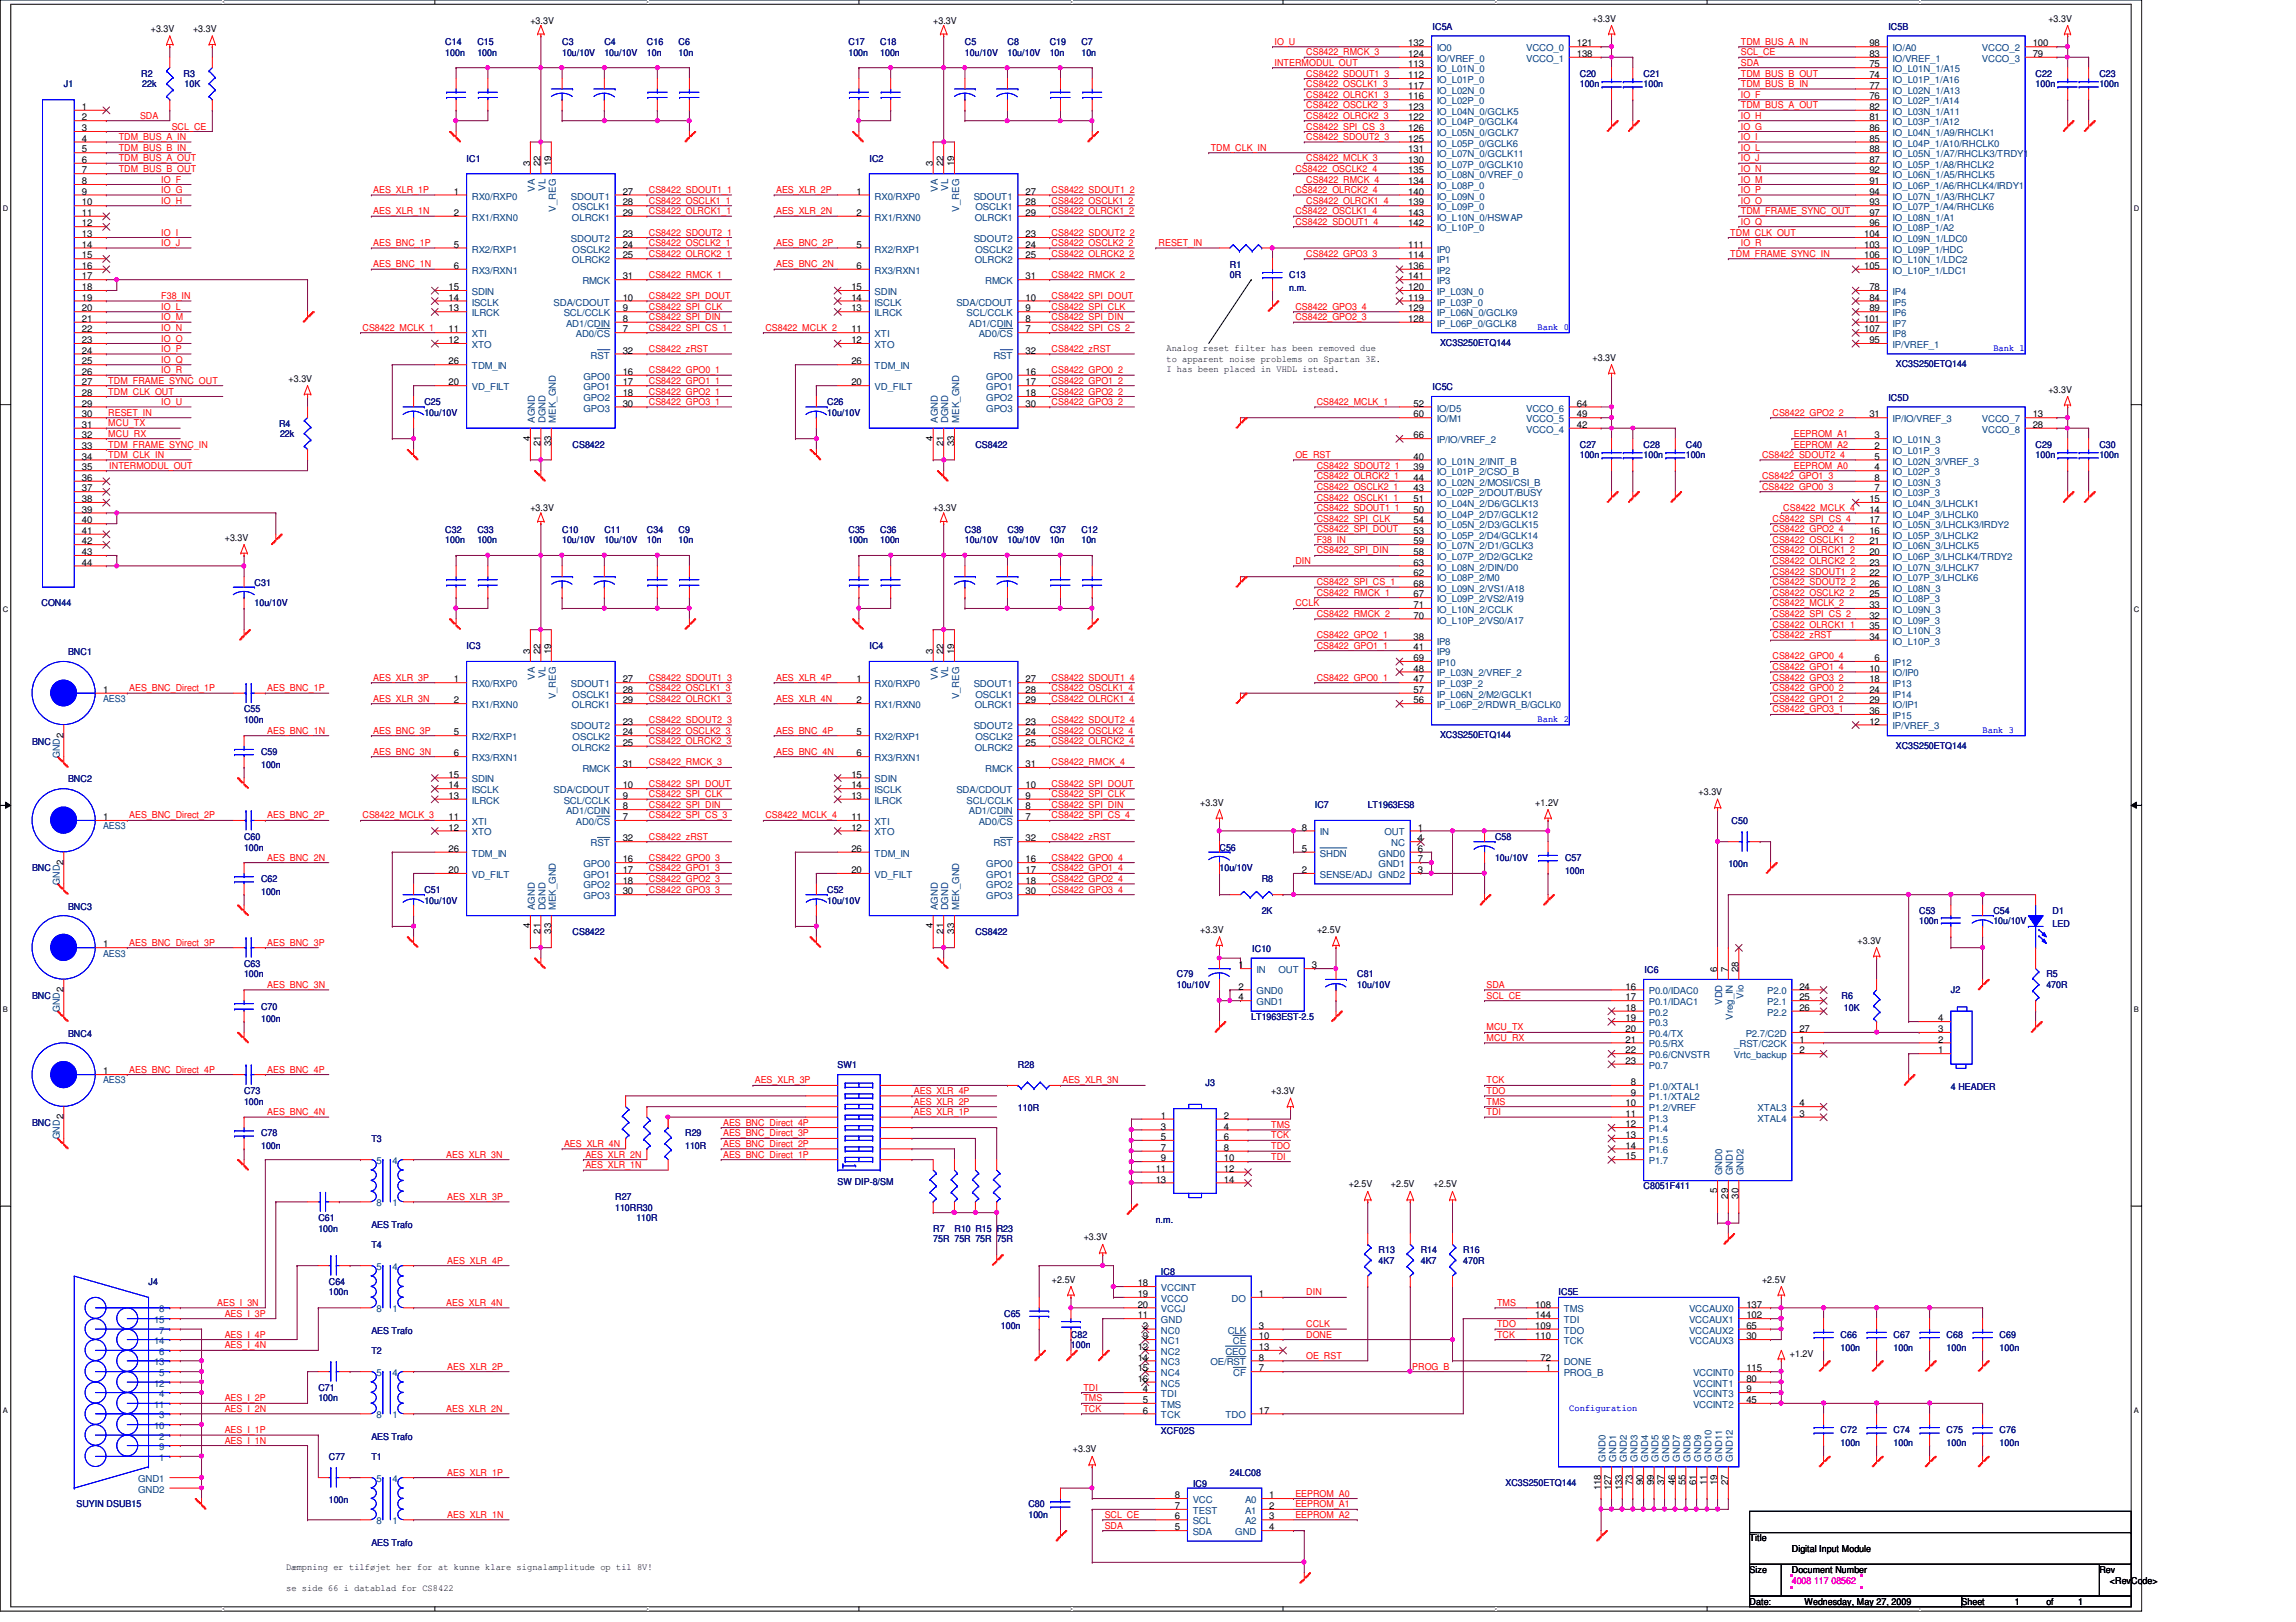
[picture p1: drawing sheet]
<svg xmlns="http://www.w3.org/2000/svg" width="297mm" height="210mm" viewBox="0 0 297 210" stroke-linecap="round" stroke-linejoin="round" font-family="sans-serif">
<defs><g id="words">
<g font-size="1.2">
<text x="19.5" y="4.1">+3.3V</text>
<text x="25" y="4.1">+3.3V</text>
<text x="68.6" y="3">+3.3V</text>
<text x="120.7" y="3">+3.3V</text>
<text x="206" y="2.8">+3.3V</text>
<text x="265" y="2.8">+3.3V</text>
<text x="182.2" y="7.4">124</text>
<text x="182.2" y="6">132</text>
<text x="182.2" y="10.1">112</text>
<text x="182.2" y="8.7">113</text>
<text x="182.2" y="11.5">117</text>
<text x="204" y="7.4">138</text>
<text x="204" y="6">121</text>
<text x="241.8" y="10.1">74</text>
<text x="241.8" y="8.7">75</text>
<text x="241.8" y="11.5">77</text>
<text x="241.8" y="7.4">83</text>
<text x="241.8" y="6">98</text>
<text x="263" y="7.4">79</text>
<text x="263" y="6">100</text>
<text x="10.6" y="14.2">1</text>
<text x="10.6" y="15.6">2</text>
<text x="10.6" y="17">3</text>
<text x="182.2" y="12.9">116</text>
<text x="182.2" y="15.6">122</text>
<text x="182.2" y="14.2">123</text>
<text x="182.2" y="17">126</text>
<text x="241.8" y="12.9">76</text>
<text x="241.8" y="15.6">81</text>
<text x="241.8" y="14.2">82</text>
<text x="241.8" y="17">86</text>
<text x="10.6" y="18.3">4</text>
<text x="10.6" y="19.7">5</text>
<text x="10.6" y="21.1">6</text>
<text x="10.6" y="22.4">7</text>
<text x="10.6" y="23.8">8</text>
<text x="68.6" y="21.5" transform="rotate(-90 68.6 21.5)">3</text>
<text x="69.9" y="21.5" transform="rotate(-90 69.9 21.5)">22</text>
<text x="71.3" y="21.5" transform="rotate(-90 71.3 21.5)">19</text>
<text x="120.7" y="21.5" transform="rotate(-90 120.7 21.5)">3</text>
<text x="122" y="21.5" transform="rotate(-90 122 21.5)">22</text>
<text x="123.4" y="21.5" transform="rotate(-90 123.4 21.5)">19</text>
<text x="182.2" y="23.8">134</text>
<text x="182.2" y="22.4">135</text>
<text x="182.2" y="18.3">125</text>
<text x="182.2" y="21.1">130</text>
<text x="182.2" y="19.7">131</text>
<text x="241.8" y="18.3">85</text>
<text x="241.8" y="21.1">87</text>
<text x="241.8" y="19.7">88</text>
<text x="241.8" y="23.8">91</text>
<text x="241.8" y="22.4">92</text>
<text x="10.6" y="25.2">9</text>
<text x="10.6" y="26.6">10</text>
<text x="10.6" y="27.9">11</text>
<text x="10.6" y="29.3">12</text>
<text x="58.7" y="25.2">1</text>
<text x="58.7" y="27.9">2</text>
<text x="80.6" y="25.2">27</text>
<text x="80.6" y="26.6">28</text>
<text x="80.6" y="27.9">29</text>
<text x="110.8" y="25.2">1</text>
<text x="110.8" y="27.9">2</text>
<text x="132.7" y="25.2">27</text>
<text x="132.7" y="26.6">28</text>
<text x="132.7" y="27.9">29</text>
<text x="182.2" y="26.6">139</text>
<text x="182.2" y="25.2">140</text>
<text x="182.2" y="29.3">142</text>
<text x="182.2" y="27.9">143</text>
<text x="241.8" y="26.6">93</text>
<text x="241.8" y="25.2">94</text>
<text x="241.8" y="29.3">96</text>
<text x="241.8" y="27.9">97</text>
<text x="10.6" y="30.7">13</text>
<text x="10.6" y="32">14</text>
<text x="10.6" y="33.4">15</text>
<text x="10.6" y="34.8">16</text>
<text x="58.7" y="32">5</text>
<text x="58.7" y="34.8">6</text>
<text x="80.6" y="30.7">23</text>
<text x="80.6" y="32">24</text>
<text x="80.6" y="33.4">25</text>
<text x="110.8" y="32">5</text>
<text x="110.8" y="34.8">6</text>
<text x="132.7" y="30.7">23</text>
<text x="132.7" y="32">24</text>
<text x="132.7" y="33.4">25</text>
<text x="182.2" y="32">111</text>
<text x="182.2" y="34.8">136</text>
<text x="182.2" y="33.4">114</text>
<text x="241.2" y="32">103</text>
<text x="241.2" y="30.7">104</text>
<text x="241.2" y="34.8">105</text>
<text x="241.2" y="33.4">106</text>
<text x="10.6" y="36.2">17</text>
<text x="10.6" y="37.5">18</text>
<text x="10.6" y="38.9">19</text>
<text x="10.6" y="40.3">20</text>
<text x="10.6" y="41.7">21</text>
<text x="58" y="40.3">13</text>
<text x="58" y="38.9">14</text>
<text x="58" y="37.5">15</text>
<text x="80.6" y="41.7">8</text>
<text x="80.6" y="40.3">9</text>
<text x="80.6" y="38.9">10</text>
<text x="80.6" y="36.2">31</text>
<text x="110.1" y="40.3">13</text>
<text x="110.1" y="38.9">14</text>
<text x="110.1" y="37.5">15</text>
<text x="132.7" y="41.7">8</text>
<text x="132.7" y="40.3">9</text>
<text x="132.7" y="38.9">10</text>
<text x="132.7" y="36.2">31</text>
<text x="182.2" y="36.2">141</text>
<text x="182.2" y="38.9">119</text>
<text x="182.2" y="37.5">120</text>
<text x="182.2" y="41.7">128</text>
<text x="182.2" y="40.3">129</text>
<text x="241.2" y="41.7">101</text>
<text x="241.8" y="37.5">78</text>
<text x="241.8" y="38.9">84</text>
<text x="241.8" y="40.3">89</text>
<text x="10.6" y="43">22</text>
<text x="10.6" y="44.4">23</text>
<text x="10.6" y="45.8">24</text>
<text x="10.6" y="47.2">25</text>
<text x="58" y="43">11</text>
<text x="58" y="44.4">12</text>
<text x="58" y="47.2">26</text>
<text x="80.6" y="43">7</text>
<text x="80.6" y="45.8">32</text>
<text x="110.1" y="43">11</text>
<text x="110.1" y="44.4">12</text>
<text x="110.1" y="47.2">26</text>
<text x="132.7" y="43">7</text>
<text x="132.7" y="45.8">32</text>
<text x="150.9" y="45.5">Analog reset filter has been removed due</text>
<text x="150.9" y="46.8">to apparent noise problems on Spartan 3E.</text>
<text x="206" y="46.7">+3.3V</text>
<text x="241.2" y="43">107</text>
<text x="241.8" y="44.4">95</text>
<text x="10.6" y="48.5">26</text>
<text x="10.6" y="49.9">27</text>
<text x="10.6" y="51.3">28</text>
<text x="10.6" y="52.6">29</text>
<text x="37.3" y="49.4">+3.3V</text>
<text x="58" y="49.9">20</text>
<text x="80.6" y="48.5">16</text>
<text x="80.6" y="49.9">17</text>
<text x="80.6" y="51.3">18</text>
<text x="80.6" y="52.6">30</text>
<text x="110.1" y="49.9">20</text>
<text x="132.7" y="48.5">16</text>
<text x="132.7" y="49.9">17</text>
<text x="132.7" y="51.3">18</text>
<text x="132.7" y="52.6">30</text>
<text x="150.9" y="48.2">I has been placed in VHDL istead.</text>
<text x="182.9" y="52.6">52</text>
<text x="204" y="52.6">64</text>
<text x="265" y="50.8">+3.3V</text>
<text x="10.6" y="54">30</text>
<text x="10.6" y="55.4">31</text>
<text x="10.6" y="56.7">32</text>
<text x="10.6" y="58.1">33</text>
<text x="10.6" y="59.5">34</text>
<text x="68.6" y="57.1" transform="rotate(-90 68.6 57.1)">4</text>
<text x="69.9" y="57.7" transform="rotate(-90 69.9 57.7)">21</text>
<text x="71.3" y="57.7" transform="rotate(-90 71.3 57.7)">33</text>
<text x="120.7" y="57.1" transform="rotate(-90 120.7 57.1)">4</text>
<text x="122" y="57.7" transform="rotate(-90 122 57.7)">21</text>
<text x="123.4" y="57.7" transform="rotate(-90 123.4 57.7)">33</text>
<text x="182.9" y="59.5">40</text>
<text x="182.9" y="54">60</text>
<text x="182.9" y="56.7">66</text>
<text x="204" y="55.4">42</text>
<text x="204" y="54">49</text>
<text x="241.8" y="54">31</text>
<text x="242.5" y="58.1">2</text>
<text x="242.5" y="56.7">3</text>
<text x="242.5" y="59.5">5</text>
<text x="263" y="54">13</text>
<text x="263" y="55.4">28</text>
<text x="10.6" y="60.9">35</text>
<text x="10.6" y="62.2">36</text>
<text x="10.6" y="63.6">37</text>
<text x="10.6" y="65">38</text>
<text x="182.9" y="60.9">39</text>
<text x="182.9" y="63.6">43</text>
<text x="182.9" y="62.2">44</text>
<text x="182.9" y="65">51</text>
<text x="241.8" y="65">15</text>
<text x="242.5" y="60.9">4</text>
<text x="242.5" y="63.6">7</text>
<text x="242.5" y="62.2">8</text>
<text x="10.6" y="66.3">39</text>
<text x="10.6" y="67.7">40</text>
<text x="10.6" y="69.1">41</text>
<text x="10.6" y="70.4">42</text>
<text x="10.6" y="71.8">43</text>
<text x="29.1" y="70">+3.3V</text>
<text x="68.6" y="66.2">+3.3V</text>
<text x="120.7" y="66.2">+3.3V</text>
<text x="182.9" y="66.3">50</text>
<text x="182.9" y="69.1">53</text>
<text x="182.9" y="67.7">54</text>
<text x="182.9" y="71.8">58</text>
<text x="182.9" y="70.4">59</text>
<text x="241.8" y="66.3">14</text>
<text x="241.8" y="69.1">16</text>
<text x="241.8" y="67.7">17</text>
<text x="241.8" y="71.8">20</text>
<text x="241.8" y="70.4">21</text>
<text x="10.6" y="73.2">44</text>
<text x="182.9" y="74.6">62</text>
<text x="182.9" y="73.2">63</text>
<text x="182.9" y="77.3">67</text>
<text x="182.9" y="75.9">68</text>
<text x="241.8" y="74.6">22</text>
<text x="241.8" y="73.2">23</text>
<text x="241.8" y="77.3">25</text>
<text x="241.8" y="75.9">26</text>
<text x="182.9" y="82.8">38</text>
<text x="182.9" y="80.1">70</text>
<text x="182.9" y="78.7">71</text>
<text x="241.8" y="80.1">32</text>
<text x="241.8" y="78.7">33</text>
<text x="241.8" y="82.8">34</text>
<text x="241.8" y="81.4">35</text>
<text x="13.3" y="89.7">1</text>
<text x="58.7" y="88.3">1</text>
<text x="68.6" y="84.6" transform="rotate(-90 68.6 84.6)">3</text>
<text x="69.9" y="84.6" transform="rotate(-90 69.9 84.6)">22</text>
<text x="71.3" y="84.6" transform="rotate(-90 71.3 84.6)">19</text>
<text x="80.6" y="88.3">27</text>
<text x="80.6" y="89.7">28</text>
<text x="110.8" y="88.3">1</text>
<text x="120.7" y="84.6" transform="rotate(-90 120.7 84.6)">3</text>
<text x="122" y="84.6" transform="rotate(-90 122 84.6)">22</text>
<text x="123.4" y="84.6" transform="rotate(-90 123.4 84.6)">19</text>
<text x="132.7" y="88.3">27</text>
<text x="132.7" y="89.7">28</text>
<text x="182.9" y="84.2">41</text>
<text x="182.9" y="88.3">47</text>
<text x="182.9" y="86.9">48</text>
<text x="182.9" y="89.7">57</text>
<text x="182.9" y="85.6">69</text>
<text x="241.8" y="86.9">10</text>
<text x="241.8" y="88.3">18</text>
<text x="241.8" y="89.7">24</text>
<text x="242.5" y="85.6">6</text>
<text x="8.2" y="95.5" transform="rotate(-90 8.2 95.5)">2</text>
<text x="58.7" y="91">2</text>
<text x="58.7" y="95.2">5</text>
<text x="80.6" y="93.8">23</text>
<text x="80.6" y="95.2">24</text>
<text x="80.6" y="91">29</text>
<text x="110.8" y="91">2</text>
<text x="110.8" y="95.2">5</text>
<text x="132.7" y="93.8">23</text>
<text x="132.7" y="95.2">24</text>
<text x="132.7" y="91">29</text>
<text x="182.9" y="91">56</text>
<text x="241.8" y="93.8">12</text>
<text x="241.8" y="91">29</text>
<text x="241.8" y="92.4">36</text>
<text x="58" y="100.6">15</text>
<text x="58.7" y="97.9">6</text>
<text x="80.6" y="96.5">25</text>
<text x="80.6" y="99.3">31</text>
<text x="110.1" y="100.6">15</text>
<text x="110.8" y="97.9">6</text>
<text x="132.7" y="96.5">25</text>
<text x="132.7" y="99.3">31</text>
<text x="13.3" y="106.1">1</text>
<text x="58" y="106.1">11</text>
<text x="58" y="107.5">12</text>
<text x="58" y="103.4">13</text>
<text x="58" y="102">14</text>
<text x="80.6" y="106.1">7</text>
<text x="80.6" y="104.7">8</text>
<text x="80.6" y="103.4">9</text>
<text x="80.6" y="102">10</text>
<text x="110.1" y="106.1">11</text>
<text x="110.1" y="107.5">12</text>
<text x="110.1" y="103.4">13</text>
<text x="110.1" y="102">14</text>
<text x="132.7" y="106.1">7</text>
<text x="132.7" y="104.7">8</text>
<text x="132.7" y="103.4">9</text>
<text x="132.7" y="102">10</text>
<text x="155.3" y="104.3">+3.3V</text>
<text x="168.4" y="107.5">8</text>
<text x="183.4" y="107.5">1</text>
<text x="198.6" y="104.3">+1.2V</text>
<text x="219.7" y="102.9">+3.3V</text>
<text x="8.2" y="111.9" transform="rotate(-90 8.2 111.9)">2</text>
<text x="58" y="113">20</text>
<text x="58" y="110.2">26</text>
<text x="80.6" y="111.6">16</text>
<text x="80.6" y="113">17</text>
<text x="80.6" y="108.9">32</text>
<text x="110.1" y="113">20</text>
<text x="110.1" y="110.2">26</text>
<text x="132.7" y="111.6">16</text>
<text x="132.7" y="113">17</text>
<text x="132.7" y="108.9">32</text>
<text x="168.4" y="113">2</text>
<text x="168.4" y="110.2">5</text>
<text x="183.4" y="110.2">6</text>
<text x="183.4" y="111.6">7</text>
<text x="183.4" y="113">3</text>
<text x="183.4" y="108.9">4</text>
<text x="80.6" y="114.3">18</text>
<text x="80.6" y="115.7">30</text>
<text x="132.7" y="114.3">18</text>
<text x="132.7" y="115.7">30</text>
<text x="13.3" y="122.6">1</text>
<text x="68.6" y="120.1" transform="rotate(-90 68.6 120.1)">4</text>
<text x="69.9" y="120.8" transform="rotate(-90 69.9 120.8)">21</text>
<text x="71.3" y="120.8" transform="rotate(-90 71.3 120.8)">33</text>
<text x="120.7" y="120.1" transform="rotate(-90 120.7 120.1)">4</text>
<text x="122" y="120.8" transform="rotate(-90 122 120.8)">21</text>
<text x="123.4" y="120.8" transform="rotate(-90 123.4 120.8)">33</text>
<text x="155.3" y="120.7">+3.3V</text>
<text x="160.2" y="125.3">1</text>
<text x="169.7" y="125.3">3</text>
<text x="170.4" y="120.7">+2.5V</text>
<text x="222.2" y="125.8" transform="rotate(-90 222.2 125.8)">6</text>
<text x="223.6" y="125.8" transform="rotate(-90 223.6 125.8)">7</text>
<text x="224.9" y="125.8" transform="rotate(-90 224.9 125.8)">28</text>
<text x="240.3" y="122.1">+3.3V</text>
<text x="8.2" y="128.4" transform="rotate(-90 8.2 128.4)">2</text>
<text x="160.2" y="128.1">2</text>
<text x="160.2" y="129.5">4</text>
<text x="210.3" y="128.1">16</text>
<text x="210.3" y="129.5">17</text>
<text x="210.3" y="130.8">18</text>
<text x="232.8" y="128.1">24</text>
<text x="232.8" y="129.5">25</text>
<text x="232.8" y="130.8">26</text>
<text x="210.3" y="132.2">19</text>
<text x="210.3" y="133.6">20</text>
<text x="210.3" y="134.9">21</text>
<text x="210.3" y="136.3">22</text>
<text x="210.3" y="137.7">23</text>
<text x="232.8" y="133.6">27</text>
<text x="232.8" y="134.9">1</text>
<text x="232.8" y="136.3">2</text>
<text x="250.7" y="136.3">1</text>
<text x="250.7" y="134.9">2</text>
<text x="250.7" y="133.6">3</text>
<text x="250.7" y="132.2">4</text>
<text x="13.3" y="139">1</text>
<text x="164.5" y="141.6">+3.3V</text>
<text x="210.3" y="143.2">10</text>
<text x="211" y="140.4">8</text>
<text x="211" y="141.8">9</text>
<text x="232.8" y="143.2">4</text>
<text x="8.2" y="144.9" transform="rotate(-90 8.2 144.9)">2</text>
<text x="150.2" y="144.8">1</text>
<text x="150.2" y="146.2">3</text>
<text x="150.2" y="147.5">5</text>
<text x="150.2" y="148.9">7</text>
<text x="158.3" y="144.8">2</text>
<text x="158.3" y="146.2">4</text>
<text x="158.3" y="147.5">6</text>
<text x="158.3" y="148.9">8</text>
<text x="210.3" y="144.5">11</text>
<text x="210.3" y="145.9">12</text>
<text x="210.3" y="147.3">13</text>
<text x="210.3" y="148.6">14</text>
<text x="232.8" y="144.5">3</text>
<text x="149.5" y="151.6">11</text>
<text x="149.5" y="153">13</text>
<text x="150.2" y="150.3">9</text>
<text x="158.3" y="150.3">10</text>
<text x="158.3" y="151.6">12</text>
<text x="158.3" y="153">14</text>
<text x="174.5" y="153.7">+2.5V</text>
<text x="180" y="153.7">+2.5V</text>
<text x="185.5" y="153.7">+2.5V</text>
<text x="210.3" y="150">15</text>
<text x="222.2" y="154.4" transform="rotate(-90 222.2 154.4)">5</text>
<text x="223.6" y="155.1" transform="rotate(-90 223.6 155.1)">29</text>
<text x="224.9" y="155.1" transform="rotate(-90 224.9 155.1)">30</text>
<text x="140.2" y="160.5">+3.3V</text>
<text x="136.1" y="166">+2.5V</text>
<text x="147.2" y="166.5">18</text>
<text x="147.2" y="167.9">19</text>
<text x="162.9" y="167.9">1</text>
<text x="228" y="166">+2.5V</text>
<text x="147.2" y="169.2">20</text>
<text x="147.2" y="170.6">11</text>
<text x="147.9" y="172">2</text>
<text x="147.9" y="173.3">9</text>
<text x="162.9" y="172">3</text>
<text x="162.9" y="173.3">10</text>
<text x="198.6" y="173.3">110</text>
<text x="198.6" y="172">109</text>
<text x="198.6" y="170.6">144</text>
<text x="198.6" y="169.2">108</text>
<text x="225.9" y="173.3">30</text>
<text x="225.9" y="169.2">137</text>
<text x="225.9" y="170.6">102</text>
<text x="225.9" y="172">65</text>
<text x="147.2" y="174.7">12</text>
<text x="147.2" y="176.1">14</text>
<text x="147.2" y="177.5">15</text>
<text x="147.2" y="178.8">16</text>
<text x="162.9" y="174.7">13</text>
<text x="162.9" y="176.1">8</text>
<text x="162.9" y="177.5">7</text>
<text x="199.3" y="176.1">72</text>
<text x="200" y="177.5">1</text>
<text x="225.9" y="177.5">115</text>
<text x="225.9" y="178.8">80</text>
<text x="231.6" y="175.6">+1.2V</text>
<text x="147.9" y="180.2">4</text>
<text x="147.9" y="181.6">5</text>
<text x="147.9" y="182.9">6</text>
<text x="162.9" y="182.9">17</text>
<text x="225.9" y="180.2">9</text>
<text x="225.9" y="181.6">45</text>
<text x="138.8" y="188">+3.3V</text>
<text x="152" y="193.9">8</text>
<text x="152" y="195.3">7</text>
<text x="152" y="196.6">6</text>
<text x="164.2" y="196.6">3</text>
<text x="164.2" y="195.3">2</text>
<text x="164.2" y="193.9">1</text>
<text x="207.1" y="192.8" transform="rotate(-90 207.1 192.8)">118</text>
<text x="208.4" y="192.8" transform="rotate(-90 208.4 192.8)">127</text>
<text x="209.8" y="192.8" transform="rotate(-90 209.8 192.8)">133</text>
<text x="211.2" y="192.2" transform="rotate(-90 211.2 192.2)">73</text>
<text x="212.6" y="192.2" transform="rotate(-90 212.6 192.2)">90</text>
<text x="213.9" y="192.2" transform="rotate(-90 213.9 192.2)">99</text>
<text x="215.3" y="192.2" transform="rotate(-90 215.3 192.2)">37</text>
<text x="216.7" y="192.2" transform="rotate(-90 216.7 192.2)">46</text>
<text x="218.1" y="192.2" transform="rotate(-90 218.1 192.2)">55</text>
<text x="219.5" y="192.2" transform="rotate(-90 219.5 192.2)">61</text>
<text x="220.8" y="192.2" transform="rotate(-90 220.8 192.2)">11</text>
<text x="222.2" y="192.2" transform="rotate(-90 222.2 192.2)">19</text>
<text x="223.6" y="192.2" transform="rotate(-90 223.6 192.2)">27</text>
<text x="37" y="203.2">Dæmpning er tilføjet her for at kunne klare signalamplitude op til 8V!</text>
<text x="152" y="198">5</text>
<text x="164.2" y="198">4</text>
<text x="226.4" y="199.5">Title</text>
<text x="226.4" y="203.6">Size</text>
<text x="231.8" y="203.6">Document Number</text>
<text x="231.8" y="200.8">Digital Input Module</text>
<text x="271.6" y="203.6">Rev</text>
<text x="37" y="205.9">se side 66 i datablad for CS8422</text>
<text x="226.4" y="207.7">Date:</text>
<text x="233.5" y="207.7">Wednesday, May 27, 2009</text>
<text x="253.8" y="207.7">Sheet</text>
<text x="260.6" y="207.7">1</text>
<text x="264.7" y="207.7">of</text>
<text x="268.9" y="207.7">1</text>
<text x="273" y="205">&lt;RevCode&gt;</text>
</g>
<g font-size="1.2" fill="#000080">
<text x="57.6" y="5.8">C14</text>
<text x="61.8" y="5.8">C15</text>
<text x="72.7" y="5.8">C3</text>
<text x="78.2" y="5.8">C4</text>
<text x="83.7" y="5.8">C16</text>
<text x="87.8" y="5.8">C6</text>
<text x="109.8" y="5.8">C17</text>
<text x="113.9" y="5.8">C18</text>
<text x="124.8" y="5.8">C5</text>
<text x="130.3" y="5.8">C8</text>
<text x="135.8" y="5.8">C19</text>
<text x="139.9" y="5.8">C7</text>
<text x="185.3" y="3.9">IC5A</text>
<text x="244.3" y="3.9">IC5B</text>
<text x="8.3" y="11.3">J1</text>
<text x="18.3" y="9.9">R2</text>
<text x="18.4" y="11.3">22k</text>
<text x="23.7" y="9.9">R3</text>
<text x="23.9" y="11.3">10K</text>
<text x="57.6" y="7.2">100n</text>
<text x="61.8" y="7.2">100n</text>
<text x="72.7" y="7.2">10u/10V</text>
<text x="78.2" y="7.2">10u/10V</text>
<text x="83.7" y="7.2">10n</text>
<text x="87.8" y="7.2">10n</text>
<text x="109.8" y="7.2">100n</text>
<text x="113.9" y="7.2">100n</text>
<text x="124.8" y="7.2">10u/10V</text>
<text x="130.3" y="7.2">10u/10V</text>
<text x="135.8" y="7.2">10n</text>
<text x="139.9" y="7.2">10n</text>
<text x="204.4" y="9.9">C20</text>
<text x="204.4" y="11.3">100n</text>
<text x="212.6" y="9.9">C21</text>
<text x="212.6" y="11.3">100n</text>
<text x="263.4" y="9.9">C22</text>
<text x="263.4" y="11.3">100n</text>
<text x="271.6" y="9.9">C23</text>
<text x="271.6" y="11.3">100n</text>
<text x="60.4" y="20.9">IC1</text>
<text x="112.5" y="20.9">IC2</text>
<text x="159.1" y="34.6">R1</text>
<text x="159.1" y="36">0R</text>
<text x="166.8" y="36">C13</text>
<text x="166.8" y="37.6">n.m.</text>
<text x="186.3" y="44.7">XC3S250ETQ144</text>
<text x="245.3" y="47.5">XC3S250ETQ144</text>
<text x="54.9" y="52.5">C25</text>
<text x="54.9" y="53.8">10u/10V</text>
<text x="107" y="52.5">C26</text>
<text x="107" y="53.8">10u/10V</text>
<text x="185.3" y="50.5">IC5C</text>
<text x="244.3" y="51.9">IC5D</text>
<text x="36.1" y="55.2">R4</text>
<text x="36.2" y="56.6">22k</text>
<text x="74.1" y="57.9">CS8422</text>
<text x="126.2" y="57.9">CS8422</text>
<text x="204.4" y="57.9">C27</text>
<text x="204.4" y="59.3">100n</text>
<text x="212.6" y="57.9">C28</text>
<text x="212.6" y="59.3">100n</text>
<text x="218.1" y="57.9">C40</text>
<text x="218.1" y="59.3">100n</text>
<text x="263.4" y="57.9">C29</text>
<text x="263.4" y="59.3">100n</text>
<text x="271.6" y="57.9">C30</text>
<text x="271.6" y="59.3">100n</text>
<text x="57.6" y="68.9">C32</text>
<text x="57.6" y="70.3">100n</text>
<text x="61.8" y="68.9">C33</text>
<text x="61.8" y="70.3">100n</text>
<text x="72.7" y="68.9">C10</text>
<text x="72.7" y="70.3">10u/10V</text>
<text x="78.2" y="68.9">C11</text>
<text x="78.2" y="70.3">10u/10V</text>
<text x="83.7" y="68.9">C34</text>
<text x="83.7" y="70.3">10n</text>
<text x="87.8" y="68.9">C9</text>
<text x="87.8" y="70.3">10n</text>
<text x="109.8" y="68.9">C35</text>
<text x="109.8" y="70.3">100n</text>
<text x="113.9" y="68.9">C36</text>
<text x="113.9" y="70.3">100n</text>
<text x="124.8" y="68.9">C38</text>
<text x="124.8" y="70.3">10u/10V</text>
<text x="130.3" y="68.9">C39</text>
<text x="130.3" y="70.3">10u/10V</text>
<text x="135.8" y="68.9">C37</text>
<text x="135.8" y="70.3">10n</text>
<text x="139.9" y="68.9">C12</text>
<text x="139.9" y="70.3">10n</text>
<text x="32.9" y="75.8">C31</text>
<text x="5.4" y="78.5">CON44</text>
<text x="32.9" y="78.5">10u/10V</text>
<text x="60.4" y="84">IC3</text>
<text x="112.5" y="84">IC4</text>
<text x="8.8" y="84.8">BNC1</text>
<text x="31.6" y="92.2">C55</text>
<text x="31.6" y="93.6">100n</text>
<text x="186.3" y="95.5">XC3S250ETQ144</text>
<text x="4.1" y="96.4">BNC</text>
<text x="8.8" y="101.3">BNC2</text>
<text x="33.8" y="97.7">C59</text>
<text x="33.8" y="99.4">100n</text>
<text x="245.3" y="96.9">XC3S250ETQ144</text>
<text x="170.1" y="104.6">IC7</text>
<text x="176.9" y="104.6">LT1963ES8</text>
<text x="224" y="106.6">C50</text>
<text x="4.1" y="112.8">BNC</text>
<text x="31.6" y="108.7">C60</text>
<text x="31.6" y="110.1">100n</text>
<text x="157.8" y="110.1">C56</text>
<text x="157.8" y="112.8">10u/10V</text>
<text x="193.4" y="108.7">C58</text>
<text x="193.4" y="111.4">10u/10V</text>
<text x="202.5" y="111.4">C57</text>
<text x="202.5" y="113.1">100n</text>
<text x="223.6" y="112.2">100n</text>
<text x="8.8" y="117.7">BNC3</text>
<text x="33.8" y="114.2">C62</text>
<text x="33.8" y="115.8">100n</text>
<text x="54.9" y="115.5">C51</text>
<text x="54.9" y="116.9">10u/10V</text>
<text x="107" y="115.5">C52</text>
<text x="107" y="116.9">10u/10V</text>
<text x="163.2" y="114.2">R8</text>
<text x="163.2" y="118.3">2K</text>
<text x="248.3" y="118.3">C53</text>
<text x="248.3" y="119.6">100n</text>
<text x="257.9" y="118.3">C54</text>
<text x="257.9" y="119.6">10u/10V</text>
<text x="265.6" y="118.3">D1</text>
<text x="265.6" y="119.9">LED</text>
<text x="31.6" y="125.1">C63</text>
<text x="74.1" y="121">CS8422</text>
<text x="126.2" y="121">CS8422</text>
<text x="162" y="123.2">IC10</text>
<text x="212.8" y="125.9">IC6</text>
<text x="4.1" y="129.2">BNC</text>
<text x="31.6" y="126.5">100n</text>
<text x="33.8" y="130.6">C70</text>
<text x="152.3" y="126.5">C79</text>
<text x="152.3" y="127.9">10u/10V</text>
<text x="161.9" y="132">LT1963EST-2.5</text>
<text x="175.6" y="126.5">C81</text>
<text x="175.6" y="127.9">10u/10V</text>
<text x="238.2" y="129.2">R6</text>
<text x="238.5" y="130.9">10K</text>
<text x="252.4" y="128.6">J2</text>
<text x="264.7" y="126.5">R5</text>
<text x="264.7" y="127.9">470R</text>
<text x="8.8" y="134.2">BNC4</text>
<text x="33.8" y="132.2">100n</text>
<text x="31.6" y="141.6">C73</text>
<text x="31.6" y="143">100n</text>
<text x="108.4" y="138.2">SW1</text>
<text x="131.7" y="138.2">R28</text>
<text x="131.7" y="143.8">110R</text>
<text x="156" y="140.5">J3</text>
<text x="252.4" y="141.1">4 HEADER</text>
<text x="4.1" y="145.7">BNC</text>
<text x="33.8" y="147.1">C78</text>
<text x="33.8" y="148.7">100n</text>
<text x="48" y="147.8">T3</text>
<text x="88.6" y="147.1">R29</text>
<text x="88.6" y="148.7">110R</text>
<text x="79.6" y="155.3">R27</text>
<text x="108.4" y="153.4">SW DIP-8/SM</text>
<text x="212.6" y="153.9">C8051F411</text>
<text x="41.2" y="158.1">C61</text>
<text x="41.2" y="159.4">100n</text>
<text x="48" y="161.5">T4</text>
<text x="48" y="158.9">AES Trafo</text>
<text x="79.6" y="156.7">110RR30</text>
<text x="82.3" y="158.1">110R</text>
<text x="120.7" y="159.4">R7</text>
<text x="120.7" y="160.8">75R 75R 75R</text>
<text x="123.5" y="159.4">R10 R15</text>
<text x="128.9" y="159.4">R23</text>
<text x="128.9" y="160.8">75R</text>
<text x="149.5" y="158.3">n.m.</text>
<text x="19.2" y="166.3">J4</text>
<text x="42.5" y="166.3">C64</text>
<text x="42.5" y="167.6">100n</text>
<text x="150.2" y="165.1">IC8</text>
<text x="178.3" y="162.2">R13</text>
<text x="178.3" y="163.5">4K7</text>
<text x="183.8" y="162.2">R14</text>
<text x="183.8" y="163.5">4K7</text>
<text x="189.3" y="162.2">R16</text>
<text x="189.3" y="163.5">470R</text>
<text x="201.6" y="167.6">IC5E</text>
<text x="48" y="172.6">AES Trafo</text>
<text x="129.5" y="172">100n</text>
<text x="129.9" y="170.4">C65</text>
<text x="138.6" y="173.1">C82</text>
<text x="238.1" y="173.1">C66</text>
<text x="245" y="173.1">C67</text>
<text x="251.8" y="173.1">C68</text>
<text x="258.7" y="173.1">C69</text>
<text x="48" y="175.2">T2</text>
<text x="138.6" y="174.5">100n</text>
<text x="238.1" y="174.8">100n</text>
<text x="245" y="174.8">100n</text>
<text x="251.8" y="174.8">100n</text>
<text x="258.7" y="174.8">100n</text>
<text x="41.2" y="180">C71</text>
<text x="41.2" y="181.4">100n</text>
<text x="150.2" y="185.6">XCF02S</text>
<text x="238.1" y="185.5">C72</text>
<text x="245" y="185.5">C74</text>
<text x="251.8" y="185.5">C75</text>
<text x="258.7" y="185.5">C76</text>
<text x="42.5" y="188.9">C77</text>
<text x="48" y="186.3">AES Trafo</text>
<text x="48" y="188.9">T1</text>
<text x="159.1" y="191">24LC08</text>
<text x="238.1" y="187.1">100n</text>
<text x="245" y="187.1">100n</text>
<text x="251.8" y="187.1">100n</text>
<text x="258.7" y="187.1">100n</text>
<text x="9.9" y="195.1">SUYIN DSUB15</text>
<text x="42.5" y="194.5">100n</text>
<text x="133.1" y="195.1">C80</text>
<text x="133.1" y="196.5">100n</text>
<text x="154.3" y="192.5">IC9</text>
<text x="194.8" y="192.4">XC3S250ETQ144</text>
<text x="48" y="200">AES Trafo</text>
</g>
<g font-size="1.2" fill="#f00">
<text x="164.9" y="5.8">IO_U</text>
<text x="225.2" y="5.8">TDM_BUS_A_IN</text>
<text x="164.9" y="8.5">INTERMODUL_OUT</text>
<text x="169" y="9.9">CS8422_SDOUT1_3</text>
<text x="169" y="11.3">CS8422_OSCLK1_3</text>
<text x="169" y="7.2">CS8422_RMCK_3</text>
<text x="225.2" y="7.2">SCL_CE</text>
<text x="225.2" y="8.5">SDA</text>
<text x="225.2" y="9.9">TDM_BUS_B_OUT</text>
<text x="225.2" y="11.3">TDM_BUS_B_IN</text>
<text x="18.1" y="15.4">SDA</text>
<text x="22.2" y="16.8">SCL_CE</text>
<text x="169" y="15.4">CS8422_OLRCK2_3</text>
<text x="169" y="14">CS8422_OSCLK2_3</text>
<text x="169" y="12.7">CS8422_OLRCK1_3</text>
<text x="169" y="16.8">CS8422_SPI_CS_3</text>
<text x="225.2" y="14">TDM_BUS_A_OUT</text>
<text x="225.2" y="15.4">IO_H</text>
<text x="225.2" y="16.8">IO_G</text>
<text x="225.2" y="12.7">IO_F</text>
<text x="15.4" y="18.1">TDM_BUS_A_IN</text>
<text x="15.4" y="19.5">TDM_BUS_B_IN</text>
<text x="15.4" y="20.9">TDM_BUS_A_OUT</text>
<text x="15.4" y="22.2">TDM_BUS_B_OUT</text>
<text x="20.9" y="23.6">IO_F</text>
<text x="156.6" y="19.5">TDM_CLK_IN</text>
<text x="167.6" y="22.2">CS8422_OSCLK2_4</text>
<text x="169" y="18.1">CS8422_SDOUT2_3</text>
<text x="169" y="20.9">CS8422_MCLK_3</text>
<text x="169" y="23.6">CS8422_RMCK_4</text>
<text x="225.2" y="20.9">IO_J</text>
<text x="225.2" y="22.2">IO_N</text>
<text x="225.2" y="23.6">IO_M</text>
<text x="225.2" y="18.1">IO_I</text>
<text x="225.2" y="19.5">IO_L</text>
<text x="20.9" y="25">IO_G</text>
<text x="20.9" y="26.4">IO_H</text>
<text x="48.3" y="27.7">AES_XLR_1N</text>
<text x="48.3" y="25">AES_XLR_1P</text>
<text x="83.9" y="27.7">CS8422_OLRCK1_1</text>
<text x="83.9" y="26.4">CS8422_OSCLK1_1</text>
<text x="83.9" y="25">CS8422_SDOUT1_1</text>
<text x="100.4" y="27.7">AES_XLR_2N</text>
<text x="100.4" y="25">AES_XLR_2P</text>
<text x="136.1" y="27.7">CS8422_OLRCK1_2</text>
<text x="136.1" y="26.4">CS8422_OSCLK1_2</text>
<text x="136.1" y="25">CS8422_SDOUT1_2</text>
<text x="167.6" y="29.1">CS8422_SDOUT1_4</text>
<text x="167.6" y="27.7">CS8422_OSCLK1_4</text>
<text x="167.6" y="25">CS8422_OLRCK2_4</text>
<text x="169" y="26.4">CS8422_OLRCK1_4</text>
<text x="225.2" y="29.1">IO_Q</text>
<text x="225.2" y="25">IO_P</text>
<text x="225.2" y="27.7">TDM_FRAME_SYNC_OUT</text>
<text x="225.2" y="26.4">IO_O</text>
<text x="20.9" y="31.8">IO_J</text>
<text x="20.9" y="30.5">IO_I</text>
<text x="48.3" y="34.6">AES_BNC_1N</text>
<text x="48.3" y="31.8">AES_BNC_1P</text>
<text x="83.9" y="35.9">CS8422_RMCK_1</text>
<text x="83.9" y="33.2">CS8422_OLRCK2_1</text>
<text x="83.9" y="31.8">CS8422_OSCLK2_1</text>
<text x="83.9" y="30.5">CS8422_SDOUT2_1</text>
<text x="100.4" y="34.6">AES_BNC_2N</text>
<text x="100.4" y="31.8">AES_BNC_2P</text>
<text x="136.1" y="35.9">CS8422_RMCK_2</text>
<text x="136.1" y="33.2">CS8422_OLRCK2_2</text>
<text x="136.1" y="30.5">CS8422_SDOUT2_2</text>
<text x="136.1" y="31.8">CS8422_OSCLK2_2</text>
<text x="149.9" y="31.8">RESET_IN</text>
<text x="169" y="33.2">CS8422_GPO3_3</text>
<text x="223.9" y="30.5">TDM_CLK_OUT</text>
<text x="223.9" y="33.2">TDM_FRAME_SYNC_IN</text>
<text x="225.2" y="31.8">IO_R</text>
<text x="20.9" y="38.7">F38_IN</text>
<text x="20.9" y="41.4">IO_M</text>
<text x="20.9" y="40.1">IO_L</text>
<text x="83.9" y="38.7">CS8422_SPI_DOUT</text>
<text x="83.9" y="40.1">CS8422_SPI_CLK</text>
<text x="83.9" y="41.4">CS8422_SPI_DIN</text>
<text x="136.1" y="38.7">CS8422_SPI_DOUT</text>
<text x="136.1" y="40.1">CS8422_SPI_CLK</text>
<text x="136.1" y="41.4">CS8422_SPI_DIN</text>
<text x="167.6" y="41.4">CS8422_GPO2_3</text>
<text x="167.6" y="40.1">CS8422_GPO3_4</text>
<text x="20.9" y="46.9">IO_Q</text>
<text x="20.9" y="45.6">IO_P</text>
<text x="20.9" y="44.2">IO_O</text>
<text x="20.9" y="42.8">IO_N</text>
<text x="46.9" y="42.8">CS8422_MCLK_1</text>
<text x="83.9" y="42.8">CS8422_SPI_CS_1</text>
<text x="83.9" y="45.6">CS8422_zRST</text>
<text x="99" y="42.8">CS8422_MCLK_2</text>
<text x="136.1" y="42.8">CS8422_SPI_CS_2</text>
<text x="136.1" y="45.6">CS8422_zRST</text>
<text x="14" y="51.1">TDM_CLK_OUT</text>
<text x="14" y="49.7">TDM_FRAME_SYNC_OUT</text>
<text x="14" y="53.8">RESET_IN</text>
<text x="20.9" y="48.3">IO_R</text>
<text x="20.9" y="52.4">IO_U</text>
<text x="83.9" y="48.3">CS8422_GPO0_1</text>
<text x="83.9" y="49.7">CS8422_GPO1_1</text>
<text x="83.9" y="51.1">CS8422_GPO2_1</text>
<text x="83.9" y="52.4">CS8422_GPO3_1</text>
<text x="136.1" y="48.3">CS8422_GPO0_2</text>
<text x="136.1" y="49.7">CS8422_GPO1_2</text>
<text x="136.1" y="51.1">CS8422_GPO2_2</text>
<text x="136.1" y="52.4">CS8422_GPO3_2</text>
<text x="170.3" y="52.4">CS8422_MCLK_1</text>
<text x="229.3" y="53.8">CS8422_GPO2_2</text>
<text x="14" y="55.2">MCU_TX</text>
<text x="14" y="56.5">MCU_RX</text>
<text x="14" y="59.3">TDM_CLK_IN</text>
<text x="14" y="57.9">TDM_FRAME_SYNC_IN</text>
<text x="167.6" y="59.3">OE_RST</text>
<text x="228" y="59.3">CS8422_SDOUT2_4</text>
<text x="232.1" y="57.9">EEPROM_A2</text>
<text x="232.1" y="56.5">EEPROM_A1</text>
<text x="14.1" y="60.7">INTERMODUL_OUT</text>
<text x="170.3" y="60.7">CS8422_SDOUT2_1</text>
<text x="170.3" y="63.4">CS8422_OSCLK2_1</text>
<text x="170.3" y="62">CS8422_OLRCK2_1</text>
<text x="170.3" y="64.8">CS8422_OSCLK1_1</text>
<text x="228" y="62">CS8422_GPO1_3</text>
<text x="228" y="63.4">CS8422_GPO0_3</text>
<text x="232.1" y="60.7">EEPROM_A0</text>
<text x="170.3" y="66.1">CS8422_SDOUT1_1</text>
<text x="170.3" y="68.9">CS8422_SPI_DOUT</text>
<text x="170.3" y="70.2">F38_IN</text>
<text x="170.3" y="71.6">CS8422_SPI_DIN</text>
<text x="170.3" y="67.5">CS8422_SPI_CLK</text>
<text x="229.3" y="71.6">CS8422_OLRCK1_2</text>
<text x="229.3" y="70.2">CS8422_OSCLK1_2</text>
<text x="229.3" y="67.5">CS8422_SPI_CS_4</text>
<text x="229.3" y="68.9">CS8422_GPO2_4</text>
<text x="230.7" y="66.1">CS8422_MCLK_4</text>
<text x="167.6" y="73">DIN</text>
<text x="170.3" y="77.1">CS8422_RMCK_1</text>
<text x="170.3" y="75.7">CS8422_SPI_CS_1</text>
<text x="229.3" y="74.4">CS8422_SDOUT1_2</text>
<text x="229.3" y="75.7">CS8422_SDOUT2_2</text>
<text x="229.3" y="77.1">CS8422_OSCLK2_2</text>
<text x="229.3" y="73">CS8422_OLRCK2_2</text>
<text x="167.6" y="78.5">CCLK</text>
<text x="170.3" y="79.8">CS8422_RMCK_2</text>
<text x="170.3" y="82.6">CS8422_GPO2_1</text>
<text x="170.3" y="83.9">CS8422_GPO1_1</text>
<text x="229.3" y="79.8">CS8422_SPI_CS_2</text>
<text x="229.3" y="78.5">CS8422_MCLK_2</text>
<text x="229.3" y="82.6">CS8422_zRST</text>
<text x="229.3" y="81.2">CS8422_OLRCK1_1</text>
<text x="16.7" y="89.5">AES_BNC_Direct_1P</text>
<text x="34.6" y="89.5">AES_BNC_1P</text>
<text x="48.3" y="88.1">AES_XLR_3P</text>
<text x="83.9" y="89.5">CS8422_OSCLK1_3</text>
<text x="83.9" y="88.1">CS8422_SDOUT1_3</text>
<text x="100.4" y="88.1">AES_XLR_4P</text>
<text x="136.1" y="89.5">CS8422_OSCLK1_4</text>
<text x="136.1" y="88.1">CS8422_SDOUT1_4</text>
<text x="170.3" y="88.1">CS8422_GPO0_1</text>
<text x="229.3" y="89.5">CS8422_GPO0_2</text>
<text x="229.3" y="88.1">CS8422_GPO3_2</text>
<text x="229.3" y="86.7">CS8422_GPO1_4</text>
<text x="229.3" y="85.3">CS8422_GPO0_4</text>
<text x="34.6" y="95">AES_BNC_1N</text>
<text x="48.3" y="90.8">AES_XLR_3N</text>
<text x="48.3" y="95">AES_BNC_3P</text>
<text x="83.9" y="90.8">CS8422_OLRCK1_3</text>
<text x="83.9" y="95">CS8422_OSCLK2_3</text>
<text x="83.9" y="93.6">CS8422_SDOUT2_3</text>
<text x="100.4" y="90.8">AES_XLR_4N</text>
<text x="100.4" y="95">AES_BNC_4P</text>
<text x="136.1" y="90.8">CS8422_OLRCK1_4</text>
<text x="136.1" y="95">CS8422_OSCLK2_4</text>
<text x="136.1" y="93.6">CS8422_SDOUT2_4</text>
<text x="229.3" y="92.2">CS8422_GPO3_1</text>
<text x="229.3" y="90.8">CS8422_GPO1_2</text>
<text x="48.3" y="97.7">AES_BNC_3N</text>
<text x="83.9" y="101.8">CS8422_SPI_DOUT</text>
<text x="83.9" y="99.1">CS8422_RMCK_3</text>
<text x="83.9" y="96.3">CS8422_OLRCK2_3</text>
<text x="100.4" y="97.7">AES_BNC_4N</text>
<text x="136.1" y="101.8">CS8422_SPI_DOUT</text>
<text x="136.1" y="99.1">CS8422_RMCK_4</text>
<text x="136.1" y="96.3">CS8422_OLRCK2_4</text>
<text x="16.7" y="105.9">AES_BNC_Direct_2P</text>
<text x="34.6" y="105.9">AES_BNC_2P</text>
<text x="46.9" y="105.9">CS8422_MCLK_3</text>
<text x="83.9" y="103.2">CS8422_SPI_CLK</text>
<text x="83.9" y="104.5">CS8422_SPI_DIN</text>
<text x="83.9" y="105.9">CS8422_SPI_CS_3</text>
<text x="99" y="105.9">CS8422_MCLK_4</text>
<text x="136.1" y="103.2">CS8422_SPI_CLK</text>
<text x="136.1" y="104.5">CS8422_SPI_DIN</text>
<text x="136.1" y="105.9">CS8422_SPI_CS_4</text>
<text x="34.6" y="111.4">AES_BNC_2N</text>
<text x="83.9" y="108.7">CS8422_zRST</text>
<text x="83.9" y="111.4">CS8422_GPO0_3</text>
<text x="83.9" y="112.8">CS8422_GPO1_3</text>
<text x="136.1" y="108.7">CS8422_zRST</text>
<text x="136.1" y="111.4">CS8422_GPO0_4</text>
<text x="136.1" y="112.8">CS8422_GPO1_4</text>
<text x="83.9" y="114.1">CS8422_GPO2_3</text>
<text x="83.9" y="115.5">CS8422_GPO3_3</text>
<text x="136.1" y="114.1">CS8422_GPO2_4</text>
<text x="136.1" y="115.5">CS8422_GPO3_4</text>
<text x="16.7" y="122.4">AES_BNC_Direct_3P</text>
<text x="34.6" y="122.4">AES_BNC_3P</text>
<text x="34.6" y="127.8">AES_BNC_3N</text>
<text x="192.3" y="127.8">SDA</text>
<text x="192.3" y="129.2">SCL_CE</text>
<text x="192.3" y="133.3">MCU_TX</text>
<text x="192.3" y="134.7">MCU_RX</text>
<text x="16.7" y="138.8">AES_BNC_Direct_4P</text>
<text x="34.6" y="138.8">AES_BNC_4P</text>
<text x="97.7" y="140.2">AES_XLR_3P</text>
<text x="118.2" y="141.6">AES_XLR_4P</text>
<text x="118.2" y="143">AES_XLR_2P</text>
<text x="137.5" y="140.2">AES_XLR_3N</text>
<text x="192.3" y="140.2">TCK</text>
<text x="192.3" y="141.6">TDO</text>
<text x="192.3" y="143">TMS</text>
<text x="34.6" y="144.3">AES_BNC_4N</text>
<text x="57.7" y="149.8">AES_XLR_3N</text>
<text x="73" y="148.4">AES_XLR_4N</text>
<text x="75.7" y="149.8">AES_XLR_2N</text>
<text x="93.6" y="148.4">AES_BNC_Direct_2P</text>
<text x="93.6" y="147.1">AES_BNC_Direct_3P</text>
<text x="93.6" y="145.7">AES_BNC_Direct_4P</text>
<text x="93.6" y="149.8">AES_BNC_Direct_1P</text>
<text x="118.2" y="144.3">AES_XLR_1P</text>
<text x="164.5" y="148.7">TDO</text>
<text x="164.5" y="146">TMS</text>
<text x="164.5" y="147.3">TCK</text>
<text x="192.3" y="144.3">TDI</text>
<text x="57.9" y="155.3">AES_XLR_3P</text>
<text x="75.7" y="151.2">AES_XLR_1N</text>
<text x="164.5" y="150.1">TDI</text>
<text x="57.9" y="163.5">AES_XLR_4P</text>
<text x="169" y="167.6">DIN</text>
<text x="28.1" y="169">AES_I_3N</text>
<text x="29.1" y="170.4">AES_I_3P</text>
<text x="29.1" y="173.1">AES_I_4P</text>
<text x="57.7" y="169">AES_XLR_4N</text>
<text x="169" y="171.7">CCLK</text>
<text x="169" y="173.1">DONE</text>
<text x="193.7" y="169">TMS</text>
<text x="193.7" y="171.7">TDO</text>
<text x="193.7" y="173.1">TCK</text>
<text x="29.1" y="174.5">AES_I_4N</text>
<text x="57.9" y="177.2">AES_XLR_2P</text>
<text x="140.2" y="180">TDI</text>
<text x="169" y="175.9">OE_RST</text>
<text x="182.7" y="177.2">PROG_B</text>
<text x="29.1" y="185.5">AES_I_1P</text>
<text x="29.1" y="181.4">AES_I_2P</text>
<text x="29.1" y="182.7">AES_I_2N</text>
<text x="57.7" y="182.7">AES_XLR_2N</text>
<text x="140.2" y="181.4">TMS</text>
<text x="140.2" y="182.7">TCK</text>
<text x="29.1" y="186.8">AES_I_1N</text>
<text x="57.9" y="191">AES_XLR_1P</text>
<text x="57.9" y="196.4">AES_XLR_1N</text>
<text x="142.9" y="197.8">SDA</text>
<text x="142.9" y="196.4">SCL_CE</text>
<text x="167.6" y="195.1">EEPROM_A1</text>
<text x="167.6" y="196.4">EEPROM_A2</text>
<text x="167.6" y="193.7">EEPROM_A0</text>
</g>
<g font-size="1.2" fill="#004080">
<text x="185.9" y="8">IO/VREF_0</text>
<text x="185.9" y="6.6">IO0</text>
<text x="185.9" y="10.8">IO_L01P_0</text>
<text x="185.9" y="9.4">IO_L01N_0</text>
<text x="197.4" y="8">VCCO_1</text>
<text x="197.4" y="6.6">VCCO_0</text>
<text x="244.9" y="10.8">IO_L01P_1/A16</text>
<text x="244.9" y="9.4">IO_L01N_1/A15</text>
<text x="244.9" y="8">IO/VREF_1</text>
<text x="244.9" y="6.6">IO/A0</text>
<text x="256.4" y="8">VCCO_3</text>
<text x="256.4" y="6.6">VCCO_2</text>
<text x="185.9" y="13.5">IO_L02P_0</text>
<text x="185.9" y="12.1">IO_L02N_0</text>
<text x="185.9" y="16.2">IO_L04P_0/GCLK4</text>
<text x="185.9" y="14.9">IO_L04N_0/GCLK5</text>
<text x="185.9" y="17.6">IO_L05N_0/GCLK7</text>
<text x="244.9" y="13.5">IO_L02P_1/A14</text>
<text x="244.9" y="12.1">IO_L02N_1/A13</text>
<text x="244.9" y="16.2">IO_L03P_1/A12</text>
<text x="244.9" y="14.9">IO_L03N_1/A11</text>
<text x="244.9" y="17.6">IO_L04N_1/A9/RHCLK1</text>
<text x="185.9" y="23.1">IO_L08N_0/VREF_0</text>
<text x="185.9" y="19">IO_L05P_0/GCLK6</text>
<text x="185.9" y="21.7">IO_L07P_0/GCLK10</text>
<text x="185.9" y="20.4">IO_L07N_0/GCLK11</text>
<text x="244.9" y="19">IO_L04P_1/A10/RHCLK0</text>
<text x="244.9" y="21.7">IO_L05P_1/A8/RHCLK2</text>
<text x="244.9" y="20.4">IO_L05N_1/A7/RHCLK3/TRDY1</text>
<text x="244.9" y="23.1">IO_L06N_1/A5/RHCLK5</text>
<text x="61" y="25.8">RX0/RXP0</text>
<text x="61" y="28.6">RX1/RXN0</text>
<text x="69.2" y="24.8" transform="rotate(-90 69.2 24.8)">VA</text>
<text x="70.6" y="24.7" transform="rotate(-90 70.6 24.7)">VL</text>
<text x="71.9" y="27.4" transform="rotate(-90 71.9 27.4)">V_REG</text>
<text x="73.9" y="25.8">SDOUT1</text>
<text x="74" y="28.6">OLRCK1</text>
<text x="74.1" y="27.2">OSCLK1</text>
<text x="113.2" y="25.8">RX0/RXP0</text>
<text x="113.2" y="28.6">RX1/RXN0</text>
<text x="121.3" y="24.8" transform="rotate(-90 121.3 24.8)">VA</text>
<text x="122.7" y="24.7" transform="rotate(-90 122.7 24.7)">VL</text>
<text x="124.1" y="27.4" transform="rotate(-90 124.1 27.4)">V_REG</text>
<text x="126" y="25.8">SDOUT1</text>
<text x="126.1" y="28.6">OLRCK1</text>
<text x="126.2" y="27.2">OSCLK1</text>
<text x="185.9" y="24.5">IO_L08P_0</text>
<text x="185.9" y="27.2">IO_L09P_0</text>
<text x="185.9" y="25.8">IO_L09N_0</text>
<text x="185.9" y="29.9">IO_L10P_0</text>
<text x="185.9" y="28.6">IO_L10N_0/HSWAP</text>
<text x="244.9" y="24.5">IO_L06P_1/A6/RHCLK4/IRDY1</text>
<text x="244.9" y="27.2">IO_L07P_1/A4/RHCLK6</text>
<text x="244.9" y="25.8">IO_L07N_1/A3/RHCLK7</text>
<text x="244.9" y="29.9">IO_L08P_1/A2</text>
<text x="244.9" y="28.6">IO_L08N_1/A1</text>
<text x="61" y="32.7">RX2/RXP1</text>
<text x="61" y="35.4">RX3/RXN1</text>
<text x="73.9" y="31.3">SDOUT2</text>
<text x="74" y="34.1">OLRCK2</text>
<text x="74.1" y="32.7">OSCLK2</text>
<text x="113.2" y="32.7">RX2/RXP1</text>
<text x="113.2" y="35.4">RX3/RXN1</text>
<text x="126" y="31.3">SDOUT2</text>
<text x="126.1" y="34.1">OLRCK2</text>
<text x="126.2" y="32.7">OSCLK2</text>
<text x="185.9" y="32.7">IP0</text>
<text x="185.9" y="35.4">IP2</text>
<text x="185.9" y="34.1">IP1</text>
<text x="244.9" y="32.7">IO_L09P_1/HDC</text>
<text x="244.9" y="31.3">IO_L09N_1/LDC0</text>
<text x="244.9" y="35.4">IO_L10P_1/LDC1</text>
<text x="244.9" y="34.1">IO_L10N_1/LDC2</text>
<text x="61" y="40.9">ILRCK</text>
<text x="61" y="39.5">ISCLK</text>
<text x="61" y="38.2">SDIN</text>
<text x="71.6" y="39.5">SDA/CDOUT</text>
<text x="72.9" y="40.9">SCL/CCLK</text>
<text x="75.3" y="36.8">RMCK</text>
<text x="113.2" y="40.9">ILRCK</text>
<text x="113.2" y="39.5">ISCLK</text>
<text x="113.2" y="38.2">SDIN</text>
<text x="123.7" y="39.5">SDA/CDOUT</text>
<text x="125" y="40.9">SCL/CCLK</text>
<text x="127.5" y="36.8">RMCK</text>
<text x="185.9" y="36.8">IP3</text>
<text x="185.9" y="39.5">IP_L03P_0</text>
<text x="185.9" y="38.2">IP_L03N_0</text>
<text x="185.9" y="40.9">IP_L06N_0/GCLK9</text>
<text x="244.9" y="38.2">IP4</text>
<text x="244.9" y="39.5">IP5</text>
<text x="244.9" y="40.9">IP6</text>
<text x="61" y="43.6">XTI</text>
<text x="61" y="45">XTO</text>
<text x="61" y="47.8">TDM_IN</text>
<text x="73.2" y="42.3">AD1/CDIN</text>
<text x="74.5" y="43.6">AD0/CS</text>
<text x="76.4" y="46.4">RST</text>
<text x="113.2" y="43.6">XTI</text>
<text x="113.2" y="45">XTO</text>
<text x="113.2" y="47.8">TDM_IN</text>
<text x="125.3" y="42.3">AD1/CDIN</text>
<text x="126.6" y="43.6">AD0/CS</text>
<text x="128.5" y="46.4">RST</text>
<text x="185.9" y="42.3">IP_L06P_0/GCLK8</text>
<text x="244.9" y="45">IP/VREF_1</text>
<text x="244.9" y="42.3">IP7</text>
<text x="244.9" y="43.6">IP8</text>
<text x="61" y="50.5">VD_FILT</text>
<text x="75.5" y="49.1">GPO0</text>
<text x="75.5" y="50.5">GPO1</text>
<text x="75.5" y="51.9">GPO2</text>
<text x="75.5" y="53.3">GPO3</text>
<text x="113.2" y="50.5">VD_FILT</text>
<text x="127.6" y="49.1">GPO0</text>
<text x="127.6" y="50.5">GPO1</text>
<text x="127.6" y="51.9">GPO2</text>
<text x="127.6" y="53.3">GPO3</text>
<text x="185.9" y="53.3">IO/D5</text>
<text x="197.4" y="53.3">VCCO_6</text>
<text x="69.2" y="54.7" transform="rotate(-90 69.2 54.7)">AGND</text>
<text x="70.6" y="54.7" transform="rotate(-90 70.6 54.7)">DGND</text>
<text x="71.9" y="54.7" transform="rotate(-90 71.9 54.7)">MEK_GND</text>
<text x="121.3" y="54.7" transform="rotate(-90 121.3 54.7)">AGND</text>
<text x="122.7" y="54.7" transform="rotate(-90 122.7 54.7)">DGND</text>
<text x="124.1" y="54.7" transform="rotate(-90 124.1 54.7)">MEK_GND</text>
<text x="185.9" y="54.7">IO/M1</text>
<text x="185.9" y="57.4">IP/IO/VREF_2</text>
<text x="197.4" y="56">VCCO_4</text>
<text x="197.4" y="54.7">VCCO_5</text>
<text x="244.9" y="58.8">IO_L01P_3</text>
<text x="244.9" y="57.4">IO_L01N_3</text>
<text x="244.9" y="54.7">IP/IO/VREF_3</text>
<text x="256.4" y="54.7">VCCO_7</text>
<text x="256.4" y="56">VCCO_8</text>
<text x="185.9" y="61.5">IO_L01P_2/CSO_B</text>
<text x="185.9" y="60.1">IO_L01N_2/INIT_B</text>
<text x="185.9" y="64.2">IO_L02P_2/DOUT/BUSY</text>
<text x="185.9" y="62.9">IO_L02N_2/MOSI/CSI_B</text>
<text x="185.9" y="65.6">IO_L04N_2/D6/GCLK13</text>
<text x="244.9" y="61.5">IO_L02P_3</text>
<text x="244.9" y="60.1">IO_L02N_3/VREF_3</text>
<text x="244.9" y="64.2">IO_L03P_3</text>
<text x="244.9" y="62.9">IO_L03N_3</text>
<text x="244.9" y="65.6">IO_L04N_3/LHCLK1</text>
<text x="185.9" y="67">IO_L04P_2/D7/GCLK12</text>
<text x="185.9" y="69.7">IO_L05P_2/D4/GCLK14</text>
<text x="185.9" y="68.4">IO_L05N_2/D3/GCLK15</text>
<text x="185.9" y="71.1">IO_L07N_2/D1/GCLK3</text>
<text x="244.9" y="67">IO_L04P_3/LHCLK0</text>
<text x="244.9" y="69.7">IO_L05P_3/LHCLK2</text>
<text x="244.9" y="68.4">IO_L05N_3/LHCLK3/IRDY2</text>
<text x="244.9" y="71.1">IO_L06N_3/LHCLK5</text>
<text x="185.9" y="72.5">IO_L07P_2/D2/GCLK2</text>
<text x="185.9" y="75.2">IO_L08P_2/M0</text>
<text x="185.9" y="73.8">IO_L08N_2/DIN/D0</text>
<text x="185.9" y="77.9">IO_L09P_2/VS2/A19</text>
<text x="185.9" y="76.6">IO_L09N_2/VS1/A18</text>
<text x="244.9" y="72.5">IO_L06P_3/LHCLK4/TRDY2</text>
<text x="244.9" y="75.2">IO_L07P_3/LHCLK6</text>
<text x="244.9" y="73.8">IO_L07N_3/LHCLK7</text>
<text x="244.9" y="77.9">IO_L08P_3</text>
<text x="244.9" y="76.6">IO_L08N_3</text>
<text x="185.9" y="83.4">IP8</text>
<text x="185.9" y="80.7">IO_L10P_2/VS0/A17</text>
<text x="185.9" y="79.3">IO_L10N_2/CCLK</text>
<text x="244.9" y="80.7">IO_L09P_3</text>
<text x="244.9" y="79.3">IO_L09N_3</text>
<text x="244.9" y="83.4">IO_L10P_3</text>
<text x="244.9" y="82.1">IO_L10N_3</text>
<text x="61" y="88.9">RX0/RXP0</text>
<text x="69.2" y="88" transform="rotate(-90 69.2 88)">VA</text>
<text x="70.6" y="87.8" transform="rotate(-90 70.6 87.8)">VL</text>
<text x="73.9" y="88.9">SDOUT1</text>
<text x="113.2" y="88.9">RX0/RXP0</text>
<text x="121.3" y="88" transform="rotate(-90 121.3 88)">VA</text>
<text x="122.7" y="87.8" transform="rotate(-90 122.7 87.8)">VL</text>
<text x="126" y="88.9">SDOUT1</text>
<text x="185.9" y="84.8">IP9</text>
<text x="185.9" y="88.9">IP_L03P_2</text>
<text x="185.9" y="87.5">IP_L03N_2/VREF_2</text>
<text x="185.9" y="86.2">IP10</text>
<text x="244.9" y="86.2">IP12</text>
<text x="244.9" y="87.5">IO/IP0</text>
<text x="244.9" y="88.9">IP13</text>
<text x="13.3" y="90.8">AES3</text>
<text x="61" y="91.7">RX1/RXN0</text>
<text x="61" y="95.8">RX2/RXP1</text>
<text x="71.9" y="90.5" transform="rotate(-90 71.9 90.5)">V_REG</text>
<text x="73.9" y="94.4">SDOUT2</text>
<text x="74" y="91.7">OLRCK1</text>
<text x="74.1" y="95.8">OSCLK2</text>
<text x="74.1" y="90.3">OSCLK1</text>
<text x="113.2" y="91.7">RX1/RXN0</text>
<text x="113.2" y="95.8">RX2/RXP1</text>
<text x="124.1" y="90.5" transform="rotate(-90 124.1 90.5)">V_REG</text>
<text x="126" y="94.4">SDOUT2</text>
<text x="126.1" y="91.7">OLRCK1</text>
<text x="126.2" y="95.8">OSCLK2</text>
<text x="126.2" y="90.3">OSCLK1</text>
<text x="185.9" y="91.7">IP_L06P_2/RDWR_B/GCLK0</text>
<text x="185.9" y="90.3">IP_L06N_2/M2/GCLK1</text>
<text x="244.9" y="94.4">IP/VREF_3</text>
<text x="244.9" y="90.3">IP14</text>
<text x="244.9" y="91.7">IO/IP1</text>
<text x="244.9" y="93">IP15</text>
<text x="7.7" y="98.1" transform="rotate(-90 7.7 98.1)">GND</text>
<text x="61" y="98.5">RX3/RXN1</text>
<text x="61" y="101.3">SDIN</text>
<text x="74" y="97.2">OLRCK2</text>
<text x="75.3" y="99.9">RMCK</text>
<text x="113.2" y="98.5">RX3/RXN1</text>
<text x="113.2" y="101.3">SDIN</text>
<text x="126.1" y="97.2">OLRCK2</text>
<text x="127.5" y="99.9">RMCK</text>
<text x="13.3" y="107.3">AES3</text>
<text x="61" y="106.8">XTI</text>
<text x="61" y="104">ILRCK</text>
<text x="61" y="102.7">ISCLK</text>
<text x="71.6" y="102.7">SDA/CDOUT</text>
<text x="72.9" y="104">SCL/CCLK</text>
<text x="73.2" y="105.4">AD1/CDIN</text>
<text x="74.5" y="106.8">AD0/CS</text>
<text x="113.2" y="106.8">XTI</text>
<text x="113.2" y="104">ILRCK</text>
<text x="113.2" y="102.7">ISCLK</text>
<text x="123.7" y="102.7">SDA/CDOUT</text>
<text x="125" y="104">SCL/CCLK</text>
<text x="125.3" y="105.4">AD1/CDIN</text>
<text x="126.6" y="106.8">AD0/CS</text>
<text x="61" y="108.1">XTO</text>
<text x="61" y="113.6">VD_FILT</text>
<text x="61" y="110.9">TDM_IN</text>
<text x="75.5" y="112.2">GPO0</text>
<text x="75.5" y="113.6">GPO1</text>
<text x="76.4" y="109.5">RST</text>
<text x="113.2" y="108.1">XTO</text>
<text x="113.2" y="113.6">VD_FILT</text>
<text x="113.2" y="110.9">TDM_IN</text>
<text x="127.6" y="112.2">GPO0</text>
<text x="127.6" y="113.6">GPO1</text>
<text x="128.5" y="109.5">RST</text>
<text x="170.8" y="108.1">IN</text>
<text x="170.8" y="113.6">SENSE/ADJ GND2</text>
<text x="170.8" y="110.9">SHDN</text>
<text x="178.3" y="110.9">GND0</text>
<text x="178.3" y="112.2">GND1</text>
<text x="179.1" y="108.1">OUT</text>
<text x="180" y="109.5">NC</text>
<text x="7.7" y="114.5" transform="rotate(-90 7.7 114.5)">GND</text>
<text x="69.2" y="117.8" transform="rotate(-90 69.2 117.8)">AGND</text>
<text x="70.6" y="117.8" transform="rotate(-90 70.6 117.8)">DGND</text>
<text x="71.9" y="117.8" transform="rotate(-90 71.9 117.8)">MEK_GND</text>
<text x="75.5" y="115">GPO2</text>
<text x="75.5" y="116.4">GPO3</text>
<text x="121.3" y="117.8" transform="rotate(-90 121.3 117.8)">AGND</text>
<text x="122.7" y="117.8" transform="rotate(-90 122.7 117.8)">DGND</text>
<text x="124.1" y="117.8" transform="rotate(-90 124.1 117.8)">MEK_GND</text>
<text x="127.6" y="115">GPO2</text>
<text x="127.6" y="116.4">GPO3</text>
<text x="13.3" y="123.8">AES3</text>
<text x="162.6" y="125.9">IN</text>
<text x="165.4" y="125.9">OUT</text>
<text x="7.7" y="131" transform="rotate(-90 7.7 131)">GND</text>
<text x="162.6" y="128.7">GND0</text>
<text x="162.6" y="130.1">GND1</text>
<text x="213.3" y="128.7">P0.0/IDAC0</text>
<text x="213.3" y="130.1">P0.1/IDAC1</text>
<text x="213.3" y="131.4">P0.2</text>
<text x="222.8" y="130" transform="rotate(-90 222.8 130)">VDD</text>
<text x="224.2" y="132" transform="rotate(-90 224.2 132)">Vreg_IN</text>
<text x="225.5" y="129.2" transform="rotate(-90 225.5 129.2)">Vio</text>
<text x="228.6" y="128.7">P2.0</text>
<text x="228.6" y="130.1">P2.1</text>
<text x="228.6" y="131.4">P2.2</text>
<text x="213.3" y="132.8">P0.3</text>
<text x="213.3" y="134.2">P0.4/TX</text>
<text x="213.3" y="135.6">P0.5/RX</text>
<text x="213.3" y="136.9">P0.6/CNVSTR</text>
<text x="224.3" y="136.9">Vrtc_backup</text>
<text x="224.4" y="135.6">_RST/C2CK</text>
<text x="225.8" y="134.2">P2.7/C2D</text>
<text x="13.3" y="140.2">AES3</text>
<text x="213.3" y="138.3">P0.7</text>
<text x="213.3" y="141.1">P1.0/XTAL1</text>
<text x="213.3" y="142.4">P1.1/XTAL2</text>
<text x="213.3" y="143.8">P1.2/VREF</text>
<text x="227.4" y="143.8">XTAL3</text>
<text x="7.7" y="147.4" transform="rotate(-90 7.7 147.4)">GND</text>
<text x="213.3" y="145.2">P1.3</text>
<text x="213.3" y="146.5">P1.4</text>
<text x="213.3" y="147.9">P1.5</text>
<text x="213.3" y="149.3">P1.6</text>
<text x="227.4" y="145.2">XTAL4</text>
<text x="48.7" y="150.7">5</text>
<text x="50.8" y="150.7">4</text>
<text x="213.3" y="150.7">P1.7</text>
<text x="222.8" y="152.1" transform="rotate(-90 222.8 152.1)">GND0</text>
<text x="224.2" y="152.1" transform="rotate(-90 224.2 152.1)">GND1</text>
<text x="225.5" y="152.1" transform="rotate(-90 225.5 152.1)">GND2</text>
<text x="48.7" y="156.1">8</text>
<text x="50.8" y="156.1">1</text>
<text x="48.7" y="164.4">5</text>
<text x="50.8" y="164.4">4</text>
<text x="150.2" y="167.1">VCCINT</text>
<text x="19.9" y="173.9">14</text>
<text x="19.9" y="171.2">15</text>
<text x="20.6" y="172.6">7</text>
<text x="20.6" y="169.8">8</text>
<text x="48.7" y="169.8">8</text>
<text x="50.8" y="169.8">1</text>
<text x="150.2" y="168.5">VCCO</text>
<text x="150.2" y="169.8">VCCJ</text>
<text x="150.2" y="171.2">GND</text>
<text x="150.2" y="172.6">NC0</text>
<text x="150.2" y="173.9">NC1</text>
<text x="158.8" y="172.6">CLK</text>
<text x="159.3" y="168.5">DO</text>
<text x="159.5" y="173.9">CE</text>
<text x="202.3" y="173.9">TCK</text>
<text x="202.3" y="172.6">TDO</text>
<text x="202.3" y="171.2">TDI</text>
<text x="202.3" y="169.8">TMS</text>
<text x="218.5" y="173.9">VCCAUX3</text>
<text x="218.5" y="169.8">VCCAUX0</text>
<text x="218.5" y="171.2">VCCAUX1</text>
<text x="218.5" y="172.6">VCCAUX2</text>
<text x="19.9" y="179.5">12</text>
<text x="19.9" y="176.7">13</text>
<text x="20.6" y="178.1">5</text>
<text x="20.6" y="175.3">6</text>
<text x="48.7" y="178.1">5</text>
<text x="50.8" y="178.1">4</text>
<text x="150.2" y="175.3">NC2</text>
<text x="150.2" y="176.7">NC3</text>
<text x="150.2" y="178.1">NC4</text>
<text x="150.2" y="179.5">NC5</text>
<text x="156.6" y="176.7">OE/RST</text>
<text x="158.5" y="175.3">CEO</text>
<text x="159.6" y="178.1">CF</text>
<text x="202.3" y="178.1">PROG_B</text>
<text x="202.3" y="176.7">DONE</text>
<text x="219" y="178.1">VCCINT0</text>
<text x="219" y="179.5">VCCINT1</text>
<text x="19.9" y="185">10</text>
<text x="19.9" y="182.2">11</text>
<text x="20.6" y="183.6">3</text>
<text x="20.6" y="180.8">4</text>
<text x="48.7" y="183.6">8</text>
<text x="50.8" y="183.6">1</text>
<text x="150.2" y="180.8">TDI</text>
<text x="150.2" y="182.2">TMS</text>
<text x="150.2" y="183.6">TCK</text>
<text x="158.5" y="183.6">TDO</text>
<text x="219" y="180.8">VCCINT3</text>
<text x="219" y="182.2">VCCINT2</text>
<text x="17.9" y="191.8">GND1</text>
<text x="20.6" y="189.1">1</text>
<text x="20.6" y="186.3">2</text>
<text x="20.6" y="187.7">9</text>
<text x="48.7" y="191.8">5</text>
<text x="50.8" y="191.8">4</text>
<text x="207.7" y="189.1" transform="rotate(-90 207.7 189.1)">GND0</text>
<text x="209.1" y="189.1" transform="rotate(-90 209.1 189.1)">GND1</text>
<text x="210.5" y="189.1" transform="rotate(-90 210.5 189.1)">GND2</text>
<text x="211.8" y="189.1" transform="rotate(-90 211.8 189.1)">GND3</text>
<text x="213.2" y="189.1" transform="rotate(-90 213.2 189.1)">GND4</text>
<text x="214.6" y="189.1" transform="rotate(-90 214.6 189.1)">GND5</text>
<text x="215.9" y="189.1" transform="rotate(-90 215.9 189.1)">GND6</text>
<text x="217.3" y="189.1" transform="rotate(-90 217.3 189.1)">GND7</text>
<text x="218.7" y="189.1" transform="rotate(-90 218.7 189.1)">GND8</text>
<text x="220.1" y="189.1" transform="rotate(-90 220.1 189.1)">GND9</text>
<text x="221.4" y="189.1" transform="rotate(-90 221.4 189.1)">GND10</text>
<text x="222.8" y="189.1" transform="rotate(-90 222.8 189.1)">GND11</text>
<text x="224.2" y="189.1" transform="rotate(-90 224.2 189.1)">GND12</text>
<text x="17.9" y="193.2">GND2</text>
<text x="48.7" y="197.3">8</text>
<text x="50.8" y="197.3">1</text>
<text x="154.3" y="194.5">VCC</text>
<text x="154.3" y="195.9">TEST</text>
<text x="154.3" y="197.3">SCL</text>
<text x="161.1" y="197.3">A2</text>
<text x="161.1" y="195.9">A1</text>
<text x="161.1" y="194.5">A0</text>
<text x="154.3" y="198.7">SDA</text>
<text x="159.8" y="198.7">GND</text>
</g>
<g font-size="1.2" fill="#00f">
<text x="198.9" y="42.7">Bank 0</text>
<text x="257.9" y="45.5">Bank 1</text>
<text x="198.9" y="93.5">Bank 2</text>
<text x="256.5" y="94.8">Bank 3</text>
<text x="203" y="182.6">Configuration</text>
</g>
<text font-size="1.2" fill="#f0f" x="231.8" y="205">4008 117 08562</text>
<g font-size="1">
<text x=".4" y="27.3">D</text>
<text x="276.1" y="27.3">D</text>
<text x=".4" y="79.2">C</text>
<text x="276.1" y="79.2">C</text>
<text x=".4" y="131">B</text>
<text x="276.1" y="131">B</text>
<text x=".4" y="182.9">A</text>
<text x="276.1" y="182.9">A</text>
</g>
<g font-size=".4">
<text x="28.8" y=".4">5</text>
<text x="83.7" y=".4">4</text>
<text x="138.6" y=".4">3</text>
<text x="193.4" y=".4">2</text>
<text x="248.3" y=".4">1</text>
<text x="28.8" y="208.4">5</text>
<text x="83.7" y="208.4">4</text>
<text x="138.6" y="208.4">3</text>
<text x="193.4" y="208.4">2</text>
<text x="248.3" y="208.4">1</text>
</g>
</g></defs>
<path d="M0 0h277.1v208.5h-277.1zM1.4 .6h274.3v207.3h-274.3z" fill="none" stroke="#000" stroke-width=".13"/>
<g fill="#fff">
<path d="M28.8 .1h.2v.4h-.2z"/>
<path d="M28.8 208h.2v.4h-.2z"/>
</g>
<path d="M56.3 0v.6M56.3 207.9v.6" fill="none" stroke="#000" stroke-width=".13"/>
<g fill="#fff">
<path d="M83.7 .1h.2v.4h-.2z"/>
<path d="M83.7 208h.2v.4h-.2z"/>
</g>
<path d="M111.1 0v.6M111.1 207.9v.6" fill="none" stroke="#000" stroke-width=".13"/>
<g fill="#fff">
<path d="M138.6 .1h.1v.4h-.1z"/>
<path d="M138.6 208h.1v.4h-.1z"/>
</g>
<path d="M166 0v.6M166 207.9v.6" fill="none" stroke="#000" stroke-width=".13"/>
<g fill="#fff">
<path d="M193.4 .1h.2v.4h-.2z"/>
<path d="M193.4 208h.2v.4h-.2z"/>
</g>
<path d="M220.8 0v.6M220.8 207.9v.6" fill="none" stroke="#000" stroke-width=".13"/>
<g fill="#fff">
<path d="M248.3 .1h.2v.4h-.2z"/>
<path d="M248.3 208h.2v.4h-.2z"/>
<path d="M.4 26.5h.7v1.1h-.7z"/>
<path d="M276.1 26.5h.7v1.1h-.7z"/>
<path d="M.4 78.3h.7v1.1h-.7z"/>
<path d="M276.1 78.3h.7v1.1h-.7z"/>
</g>
<path d="M0 52.4h1.4M275.7 52.4h1.4" fill="none" stroke="#000" stroke-width=".13"/>
<g fill="#fff">
<path d="M.4 130.1h.6v1.1h-.6z"/>
<path d="M276.1 130.1h.6v1.1h-.6z"/>
</g>
<path d="M0 104.2h1.4M.7 103.8l.7 .4-.7 .4zM275.7 104.2l.7-.4v.8zM275.7 104.2h1.4" fill="none" stroke="#000" stroke-width=".13"/>
<path d="M.7 103.8l.7 .4-.7 .4zM275.7 104.2l.7-.4v.8z" fill="#000"/>
<g fill="#fff">
<path d="M.4 182h.6v1.1h-.6z"/>
<path d="M276.1 182h.6v1.1h-.6z"/>
</g>
<path d="M0 156.1h1.4M275.7 156.1h1.4" fill="none" stroke="#000" stroke-width=".13"/>
<path d="M23.3 187.1h.1M23.3 187.1h16.5M26.1 191.2h.1M26.1 191.2v1.4" fill="none" stroke="#800040" stroke-width=".13"/>
<circle cx="26.1" cy="192.5" r=".25" fill="#f0f"/>
<circle cx="26.1" cy="192.5" r=".25" fill="none" stroke="#f0f" stroke-width=".13"/>
<circle cx="26.1" cy="191.2" r=".26" fill="#f0f"/>
<circle cx="26.1" cy="191.2" r=".26" fill="none" stroke="#f0f" stroke-width=".13"/>
<path d="M26.1 172h.1M26.1 172v4.1M26.1 180.2h.1M26.1 180.2v4.2" fill="none" stroke="#800040" stroke-width=".13"/>
<circle cx="26.1" cy="184.3" r=".26" fill="#f0f"/>
<circle cx="26.1" cy="184.3" r=".26" fill="none" stroke="#f0f" stroke-width=".13"/>
<circle cx="26.1" cy="180.2" r=".26" fill="#f0f"/>
<circle cx="26.1" cy="180.2" r=".26" fill="none" stroke="#f0f" stroke-width=".13"/>
<path d="M26.1 188.5h.1M26.1 188.5v2.7" fill="none" stroke="#800040" stroke-width=".13"/>
<circle cx="26.1" cy="188.4" r=".26" fill="#f0f"/>
<circle cx="26.1" cy="188.4" r=".26" fill="none" stroke="#f0f" stroke-width=".13"/>
<path d="M26.1 177.5h.1M26.1 177.5v1.4M23.3 185.7h.1M23.3 181.6h.1M23.3 184.4h.1M23.3 185.7h17.9M23.3 181.6h16.5M23.3 184.4h2.8" fill="none" stroke="#800040" stroke-width=".13"/>
<circle cx="26.1" cy="178.8" r=".25" fill="#f0f"/>
<circle cx="26.1" cy="178.8" r=".25" fill="none" stroke="#f0f" stroke-width=".13"/>
<circle cx="26.1" cy="177.5" r=".26" fill="#f0f"/>
<circle cx="26.1" cy="177.5" r=".26" fill="none" stroke="#f0f" stroke-width=".13"/>
<g fill="none" stroke="#800040" stroke-width=".13">
<path d="M23.3 174.8h.1M23.3 170.6h.1M23.3 176.1h.1M23.3 177.5h.1M23.3 178.9h.1M23.3 169.2h.1M23.3 172h.1M23.3 174.8h17.9M23.3 170.6h12.4M23.3 176.1h2.8M23.3 178.9h2.8M23.3 169.2h11"/>
<path d="M23.3 172h2.8M26.1 178.9h.1M26.1 176.1h.1M26.1 176.1v1.4h-2.8M26.1 178.9v1.3h-2.8M23.3 183h.1M23.3 188.5h.1M23.3 180.2h.1M23.3 183h23.3M23.3 188.5h2.8M26.1 192.6h.1M26.1 192.6v1.3"/>
</g>
<circle cx="26.1" cy="176.1" r=".26" fill="#f0f"/>
<circle cx="26.1" cy="176.1" r=".26" fill="none" stroke="#f0f" stroke-width=".13"/>
<g fill="none" stroke="#800040" stroke-width=".13">
<path d="M68.6 18.4h.1M68.6 18.4h2.7M70 18.4h.1M48 28h.1M48 34.8h.1M48 32.1h.1M48 25.2h.1M48 28h8.3M48 34.8h8.3M48 32.1h8.3M48 25.2h8.3M34.3 89.7h.1"/>
<path d="M34.3 89.7h8.2M16.5 106.2h.1M16.5 106.2h13.7M34.3 106.2h.1M34.3 106.2h8.2M16.5 122.6h.1M16.5 122.6h13.7M34.3 122.6h.1M34.3 139.1h.1M34.3 122.6h6.9M34.3 139.1h8.2M31.6 148.7h.1"/>
<path d="M31.6 148.7v1.4M23.3 173.4h.1M38.4 163.8h.1M38.4 163.8v9.6h-15.1M38.4 163.8h2.8M39.8 177.5h.1M39.8 177.5v4.1M39.8 177.5h1.4M41.2 169.2h.1M41.2 169.2v5.6M41.2 169.2h5.4M45.3 177.5h.1"/>
<path d="M45.3 163.8h.1M45.3 177.5h1.3M45.3 163.8h1.3M53.5 169.2h.1M53.5 169.2h12.4M26.1 184.4h.1M26.1 184.4v4.1M39.8 187.1h.1M39.8 196.7h.1M39.8 187.1v9.6M39.8 196.7h6.8M41.2 185.7h.1"/>
<path d="M41.2 185.7v5.5M45.3 191.2h.1M45.3 191.2h1.3M53.5 183h.1M53.5 196.7h.1M53.5 196.7h12.4M53.5 183h12.4"/>
</g>
<path d="M69.8 18.2l.1-.1 .2 .1v.3l-.2 .1-.1-.1z" fill-rule="evenodd" fill="#f0f"/>
<path d="M69.8 18.2l.1-.1 .2 .1v.3l-.2 .1-.1-.1z" fill="none" stroke="#f0f" stroke-width=".13"/>
<path d="M70 8.8h.1M70 8.8v9.6" fill="none" stroke="#800040" stroke-width=".13"/>
<path d="M69.8 8.6l.1-.1 .2 .1v.3l-.2 .1-.1-.1z" fill-rule="evenodd" fill="#f0f"/>
<path d="M69.8 8.6l.1-.1 .2 .1v.3l-.2 .1-.1-.1z" fill="none" stroke="#f0f" stroke-width=".13"/>
<g fill="none" stroke="#800040" stroke-width=".13">
<path d="M83.7 38.9h.1M83.7 36.2h.1M83.7 38.9h11M83.7 36.2h11M50.8 47.2h.1M50.8 47.2h5.5M50.8 47.2v9.6M53.5 49.9h.1M53.5 56.8h.1M53.5 49.9h2.8M53.5 49.9v1.4M53.5 56.8v1.4"/>
<path d="M83.7 40.3h.1M83.7 41.7h.1M83.7 43.1h.1M83.7 45.8h.1M83.7 48.6h.1M83.7 49.9h.1M83.7 51.3h.1M83.7 52.7h.1M83.7 49.9h11M83.7 40.3h11M83.7 41.7h11M83.7 43.1h11"/>
<path d="M83.7 45.8h11M83.7 48.6h11M83.7 51.3h11M83.7 52.7h11"/>
</g>
<circle cx="53.5" cy="56.8" r=".26" fill="#f0f"/>
<circle cx="53.5" cy="56.8" r=".26" fill="none" stroke="#f0f" stroke-width=".13"/>
<path d="M50.8 56.8h.1M53.5 55.4h.1M53.5 55.4v1.4h-2.7M68.6 59.5h.1M68.6 59.5h1.4M70 59.5h.1M70 59.5v1.4" fill="none" stroke="#800040" stroke-width=".13"/>
<path d="M69.8 59.3h.1l.2 .1v.3l-.2 .1-.1-.1z" fill-rule="evenodd" fill="#f0f"/>
<path d="M69.8 59.3h.1l.2 .1v.3l-.2 .1-.1-.1z" fill="none" stroke="#f0f" stroke-width=".13"/>
<g fill="none" stroke="#800040" stroke-width=".13">
<path d="M59 15.6h.1M59 8.8h.1M59 14.3h.1M59 8.8v1.4M59 14.3v2.7M59 8.8h4.1M63.1 8.8h.1M63.1 14.3h.1M63.1 14.3v1.3h-4.1M63.1 8.8v1.4M83.7 28h.1M83.7 26.6h.1"/>
<path d="M83.7 25.2h.1M83.7 33.5h.1M83.7 32.1h.1M83.7 30.7h.1M83.7 28h11M83.7 26.6h11M83.7 25.2h11M83.7 33.5h11M83.7 32.1h11M83.7 30.7h11M46.6 43.1h.1M46.6 43.1h9.7"/>
</g>
<circle cx="59" cy="15.6" r=".26" fill="#f0f"/>
<circle cx="59" cy="15.6" r=".26" fill="none" stroke="#f0f" stroke-width=".13"/>
<g fill="none" stroke="#800040" stroke-width=".13">
<path d="M83.7 99.3h.1M83.7 99.3h11M50.8 110.3h.1M50.8 119.9h.1M50.8 110.3h5.5M50.8 110.3v9.6M50.8 119.9h2.7M53.5 113h.1M53.5 119.9h.1M53.5 113h2.8M53.5 113v1.4M53.5 119.9v1.3"/>
<path d="M83.7 102.1h.1M83.7 103.4h.1M83.7 104.8h.1M83.7 106.2h.1M83.7 108.9h.1M83.7 111.6h.1M83.7 113h.1M83.7 114.4h.1M83.7 115.8h.1M83.7 113h11M83.7 102.1h11M83.7 103.4h11"/>
<path d="M83.7 104.8h11M83.7 106.2h11M83.7 108.9h11M83.7 111.6h11M83.7 114.4h11M83.7 115.8h11"/>
</g>
<circle cx="53.5" cy="119.8" r=".26" fill="#f0f"/>
<circle cx="53.5" cy="119.8" r=".26" fill="none" stroke="#f0f" stroke-width=".13"/>
<path d="M68.6 122.6h.1M68.6 122.6h1.4M70 122.6h.1M70 122.6v1.4" fill="none" stroke="#800040" stroke-width=".13"/>
<path d="M69.8 122.4l.1-.1 .2 .2v.3l-.2 .1-.1-.1z" fill-rule="evenodd" fill="#f0f"/>
<path d="M69.8 122.4l.1-.1 .2 .2v.3l-.2 .1-.1-.1z" fill="none" stroke="#f0f" stroke-width=".13"/>
<g fill="none" stroke="#800040" stroke-width=".13">
<path d="M135.8 38.9h.1M135.8 36.2h.1M135.8 38.9h11M135.8 36.2h11M102.9 47.2h.1M102.9 47.2h5.5M102.9 47.2v9.6M105.6 49.9h.1M105.6 56.8h.1M105.6 49.9h2.8M105.6 49.9v1.4M105.6 56.8v1.4"/>
<path d="M135.8 40.3h.1M135.8 41.7h.1M135.8 43.1h.1M135.8 45.8h.1M135.8 48.6h.1M135.8 49.9h.1M135.8 51.3h.1M135.8 52.7h.1M135.8 49.9h11M135.8 40.3h11M135.8 41.7h11M135.8 43.1h11"/>
<path d="M135.8 45.8h11M135.8 48.6h11M135.8 51.3h11M135.8 52.7h11M48 91.1h.1M48 97.9h.1M48 95.2h.1M48 88.3h.1M48 91.1h8.3M48 97.9h8.3M48 95.2h8.3M48 88.3h8.3"/>
<path d="M83.7 91.1h.1M83.7 89.7h.1M83.7 88.3h.1M83.7 96.6h.1M83.7 95.2h.1M83.7 93.8h.1M83.7 91.1h11M83.7 95.2h11M83.7 89.7h11M83.7 88.3h11M83.7 96.6h11M83.7 93.8h11"/>
<path d="M46.6 106.2h.1M46.6 106.2h9.7"/>
</g>
<circle cx="105.6" cy="56.8" r=".26" fill="#f0f"/>
<circle cx="105.6" cy="56.8" r=".26" fill="none" stroke="#f0f" stroke-width=".13"/>
<path d="M102.9 56.8h.1M105.6 55.4h.1M105.6 55.4v1.4h-2.7M120.7 59.5h.1M120.7 59.5h1.4M122.1 59.5h.1M122.1 59.5v1.4" fill="none" stroke="#800040" stroke-width=".13"/>
<circle cx="122.1" cy="59.5" r=".26" fill="#f0f"/>
<circle cx="122.1" cy="59.5" r=".26" fill="none" stroke="#f0f" stroke-width=".13"/>
<g fill="none" stroke="#800040" stroke-width=".13">
<path d="M100.2 28h.1M100.2 34.8h.1M100.2 32.1h.1M100.2 25.2h.1M100.2 28h8.2M100.2 34.8h8.2M100.2 32.1h8.2M100.2 25.2h8.2M135.8 28h.1M135.8 26.6h.1M135.8 25.2h.1M135.8 33.5h.1"/>
<path d="M135.8 30.7h.1M135.8 28h11M135.8 26.6h11M135.8 25.2h11M135.8 33.5h11M135.8 30.7h11M98.8 43.1h.1M98.8 43.1h9.6M135.8 99.3h.1M135.8 99.3h11M102.9 110.3h.1M102.9 119.9h.1"/>
<path d="M102.9 110.3v9.6M102.9 119.9h2.7M105.6 113h.1M105.6 119.9h.1M105.6 113h2.8M105.6 113v1.4M105.6 119.9v1.3M135.8 102.1h.1M135.8 103.4h.1M135.8 104.8h.1M135.8 106.2h.1M135.8 108.9h.1"/>
<path d="M135.8 111.6h.1M135.8 113h.1M135.8 114.4h.1M135.8 115.8h.1M135.8 113h11M135.8 102.1h11M135.8 103.4h11M135.8 104.8h11M135.8 106.2h11M135.8 108.9h11M135.8 111.6h11M135.8 114.4h11"/>
<path d="M135.8 115.8h11"/>
</g>
<circle cx="105.6" cy="119.8" r=".26" fill="#f0f"/>
<circle cx="105.6" cy="119.8" r=".26" fill="none" stroke="#f0f" stroke-width=".13"/>
<path d="M120.7 122.6h.1M120.7 122.6h1.4M122.1 122.6h.1M122.1 122.6v1.4" fill="none" stroke="#800040" stroke-width=".13"/>
<circle cx="122.1" cy="122.6" r=".26" fill="#f0f"/>
<circle cx="122.1" cy="122.6" r=".26" fill="none" stroke="#f0f" stroke-width=".13"/>
<g fill="none" stroke="#800040" stroke-width=".13">
<path d="M13.8 51.3h.1M13.8 51.3h15M13.8 66.4h.1M13.8 71.9h.1M13.8 66.4h1.3M13.8 71.9h1.3M15.1 73.2h.1M31.6 71.9h.1M31.6 71.9v1.3h-16.5M100.2 91.1h.1M100.2 97.9h.1M100.2 95.2h.1"/>
<path d="M100.2 88.3h.1M100.2 91.1h8.2M100.2 97.9h8.2M100.2 95.2h8.2M100.2 88.3h8.2M135.8 91.1h.1M135.8 89.7h.1M135.8 88.3h.1M135.8 96.6h.1M135.8 95.2h.1M135.8 93.8h.1M135.8 91.1h11"/>
<path d="M135.8 95.2h11M135.8 89.7h11M135.8 88.3h11M135.8 96.6h11M135.8 93.8h11M98.8 106.2h.1M98.8 106.2h9.6"/>
</g>
<path d="M14.9 73h.2l.2 .1-.1 .3-.1 .1-.2-.1z" fill-rule="evenodd" fill="#f0f"/>
<path d="M14.9 73h.2l.2 .1-.1 .3-.1 .1-.2-.1z" fill="none" stroke="#f0f" stroke-width=".13"/>
<path d="M13.8 32.1h.1M13.8 32.1h10.9M13.8 55.4h.1M13.8 56.8h.1M13.8 55.4h9.5M13.8 56.8h9.5M31.6 73.2h.1M31.6 73.2v1.4" fill="none" stroke="#800040" stroke-width=".13"/>
<circle cx="31.5" cy="73.2" r=".26" fill="#f0f"/>
<circle cx="31.5" cy="73.2" r=".26" fill="none" stroke="#f0f" stroke-width=".13"/>
<g fill="none" stroke="#800040" stroke-width=".13">
<path d="M13.8 18.4h.1M13.8 19.8h.1M13.8 17h.1M13.8 15.6h.1M13.8 18.4h10.9M13.8 19.8h10.9M22 6.1h.1M22 14.3h.1M22 6.1v1.3M22 14.3v1.3h-8.2M27.5 6.1h.1M27.5 14.3h.1"/>
<path d="M27.5 6.1v1.3M27.5 14.3v2.7h-13.7M13.8 38.9h.1M13.8 25.2h.1M13.8 38.9h10.9M13.8 25.2h10.9M15.1 36.2h.1M15.1 36.2v1.4M15.1 36.2h24.7M39.8 36.2h.1M39.8 36.2v4.1M13.8 59.5h.1"/>
<path d="M13.8 58.2h.1M13.8 48.6h.1M13.8 49.9h.1M13.8 47.2h.1M13.8 45.8h.1M13.8 52.7h.1M13.8 54.1h.1M13.8 59.5h10.9M13.8 58.2h10.9M13.8 48.6h10.9M13.8 49.9h15M13.8 47.2h10.9"/>
<path d="M13.8 45.8h10.9M13.8 52.7h10.9M13.8 54.1h10.9M39.8 59.5h.1M39.8 51.3h.1M39.8 51.3v1.4M39.8 59.5v1.4M13.8 73.2h.1M13.8 73.2h1.3M31.6 78.7h.1M31.6 78.7v2.8"/>
</g>
<path d="M14.9 36l.2-.1 .2 .2-.1 .3h-.1h-.2z" fill-rule="evenodd" fill="#f0f"/>
<path d="M14.9 36l.2-.1 .2 .2-.1 .3h-.1h-.2z" fill="none" stroke="#f0f" stroke-width=".13"/>
<g fill="none" stroke="#800040" stroke-width=".13">
<path d="M13.8 21.1h.1M13.8 37.6h.1M13.8 22.5h.1M13.8 23.9h.1M13.8 21.1h10.9M13.8 37.6h1.3M13.8 22.5h10.9M13.8 23.9h10.9M13.8 60.9h.1M13.8 60.9h26M15.1 66.4h.1M15.1 66.4v1.4"/>
<path d="M15.1 66.4h20.6"/>
</g>
<path d="M14.9 66.2l.2-.1 .2 .1-.1 .4h-.1h-.2z" fill-rule="evenodd" fill="#f0f"/>
<path d="M14.9 66.2l.2-.1 .2 .1-.1 .4h-.1h-.2z" fill="none" stroke="#f0f" stroke-width=".13"/>
<g fill="none" stroke="#800040" stroke-width=".13">
<path d="M70 4.7h.1M70 8.8h.1M70 4.7v4.1M70 8.8h2.7M13.8 36.2h.1M13.8 26.6h.1M13.8 30.7h.1M13.8 36.2h1.3M13.8 26.6h10.9M13.8 30.7h10.9M13.8 44.4h.1M13.8 41.7h.1"/>
<path d="M13.8 43.1h.1M13.8 40.3h.1M13.8 44.4h10.9M13.8 41.7h10.9M13.8 43.1h10.9M13.8 40.3h10.9M13.8 67.8h.1M13.8 67.8h1.3M15.1 71.9h.1M15.1 71.9v1.3M35.7 66.4h.1M35.7 66.4v2.7"/>
<path d="M218.1 193.9h.1M218.1 195.3h.1M218.1 193.9v1.4M218.1 195.3h1.4"/>
</g>
<circle cx="218.1" cy="195.3" r=".26" fill="#f0f"/>
<circle cx="218.1" cy="195.3" r=".26" fill="none" stroke="#f0f" stroke-width=".13"/>
<path d="M166 177.5h.1M166 177.5h16.5M216.7 193.9h.1M216.7 195.3h.1M216.7 193.9v1.4M216.7 195.3h1.4" fill="none" stroke="#800040" stroke-width=".13"/>
<circle cx="216.7" cy="195.3" r=".26" fill="#f0f"/>
<circle cx="216.7" cy="195.3" r=".26" fill="none" stroke="#f0f" stroke-width=".13"/>
<path d="M166 167.9h.1M166 167.9h8.2M215.3 193.9h.1M215.3 195.3h.1M215.3 193.9v1.4M215.3 195.3h1.4" fill="none" stroke="#800040" stroke-width=".13"/>
<circle cx="215.3" cy="195.3" r=".26" fill="#f0f"/>
<circle cx="215.3" cy="195.3" r=".26" fill="none" stroke="#f0f" stroke-width=".13"/>
<path d="M214 193.9h.1M214 195.3h.1M214 193.9v1.4M214 195.3h1.3" fill="none" stroke="#800040" stroke-width=".13"/>
<path d="M213.8 195.1l.1-.1 .3 .1-.1 .4h-.2h-.1z" fill-rule="evenodd" fill="#f0f"/>
<path d="M213.8 195.1l.1-.1 .3 .1-.1 .4h-.2h-.1z" fill="none" stroke="#f0f" stroke-width=".13"/>
<path d="M166 176.1h.1M166 176.1h10.9M212.6 193.9h.1M212.6 195.3h.1M212.6 193.9v1.4M212.6 195.3h1.4" fill="none" stroke="#800040" stroke-width=".13"/>
<circle cx="212.6" cy="195.3" r=".26" fill="#f0f"/>
<circle cx="212.6" cy="195.3" r=".26" fill="none" stroke="#f0f" stroke-width=".13"/>
<path d="M142.7 170.6h.1M142.7 170.6h2.7M142.7 170.6v4.2M211.2 193.9h.1M211.2 195.3h.1M211.2 193.9v1.4M211.2 195.3h1.4" fill="none" stroke="#800040" stroke-width=".13"/>
<circle cx="211.2" cy="195.3" r=".26" fill="#f0f"/>
<circle cx="211.2" cy="195.3" r=".26" fill="none" stroke="#f0f" stroke-width=".13"/>
<path d="M144.1 167.9h.1M144.1 167.9h1.3M189.3 170.6h.1M189.3 170.6h8.2M235.9 169.2h.1M235.9 174.8h.1M235.9 169.2v1.4M235.9 174.8v1.3M235.9 169.2h6.9M242.8 174.8h.1M242.8 174.8v1.3" fill="none" stroke="#800040" stroke-width=".13"/>
<circle cx="235.9" cy="169.2" r=".26" fill="#f0f"/>
<circle cx="235.9" cy="169.2" r=".26" fill="none" stroke="#f0f" stroke-width=".13"/>
<path d="M242.8 169.2h.1M242.8 169.2v1.4M209.9 193.9h.1M209.9 195.3h.1M209.9 193.9v1.4M209.9 195.3h1.3" fill="none" stroke="#800040" stroke-width=".13"/>
<circle cx="209.8" cy="195.3" r=".26" fill="#f0f"/>
<circle cx="209.8" cy="195.3" r=".26" fill="none" stroke="#f0f" stroke-width=".13"/>
<path d="M176.9 155.5h.1M176.9 155.5v4.1M189.3 170.6h.1M189.3 170.6v12.4M230.5 167.9h.1M230.5 167.9v1.3M208.5 193.9h.1M208.5 195.3h.1M208.5 193.9v1.4M208.5 195.3h1.4" fill="none" stroke="#800040" stroke-width=".13"/>
<circle cx="208.5" cy="195.3" r=".26" fill="#f0f"/>
<circle cx="208.5" cy="195.3" r=".26" fill="none" stroke="#f0f" stroke-width=".13"/>
<path d="M182.5 155.5h.1M182.5 155.5v4.1M182.5 177.5h.1M182.5 177.5h15M166 183h.1M166 183h23.3M207.1 195.3h.1M207.1 195.3v2.8" fill="none" stroke="#800040" stroke-width=".13"/>
<circle cx="182.4" cy="177.5" r=".26" fill="#f0f"/>
<circle cx="182.4" cy="177.5" r=".26" fill="none" stroke="#f0f" stroke-width=".13"/>
<path d="M134.4 163.8h.1M134.4 172h.1M134.4 163.8v4.1M134.4 172v2.8M229.1 177.5h.1M229.1 177.5h1.4M249.6 174.8h.1M249.6 174.8v1.3M256.5 174.8h.1M256.5 174.8v1.3M139.9 180.2h.1M139.9 180.2h5.5" fill="none" stroke="#800040" stroke-width=".13"/>
<circle cx="230.4" cy="177.5" r=".26" fill="#f0f"/>
<circle cx="230.4" cy="177.5" r=".26" fill="none" stroke="#f0f" stroke-width=".13"/>
<path d="M242.8 169.2h.1M242.8 169.2h6.8" fill="none" stroke="#800040" stroke-width=".13"/>
<circle cx="249.6" cy="169.2" r=".26" fill="#f0f"/>
<circle cx="249.6" cy="169.2" r=".26" fill="none" stroke="#f0f" stroke-width=".13"/>
<circle cx="242.8" cy="169.2" r=".26" fill="#f0f"/>
<circle cx="242.8" cy="169.2" r=".26" fill="none" stroke="#f0f" stroke-width=".13"/>
<path d="M166 172h.1M166 172h8.2M230.5 177.5h.1M230.5 177.5v1.4M249.6 169.2h.1M249.6 169.2v1.4M139.9 181.6h.1M139.9 181.6h5.5" fill="none" stroke="#800040" stroke-width=".13"/>
<circle cx="230.4" cy="178.8" r=".25" fill="#f0f"/>
<circle cx="230.4" cy="178.8" r=".25" fill="none" stroke="#f0f" stroke-width=".13"/>
<path d="M187.9 155.5h.1M187.9 155.5v4.1M249.6 169.2h.1M249.6 169.2h6.9M256.5 169.2h.1M256.5 169.2v1.4M230.5 181.6h.1M230.5 181.6h5.4" fill="none" stroke="#800040" stroke-width=".13"/>
<circle cx="230.4" cy="181.6" r=".26" fill="#f0f"/>
<circle cx="230.4" cy="181.6" r=".26" fill="none" stroke="#f0f" stroke-width=".13"/>
<path d="M230.5 169.2h.1M230.5 169.2h5.4M229.1 180.2h.1M229.1 180.2h1.4" fill="none" stroke="#800040" stroke-width=".13"/>
<circle cx="230.4" cy="180.2" r=".26" fill="#f0f"/>
<circle cx="230.4" cy="180.2" r=".26" fill="none" stroke="#f0f" stroke-width=".13"/>
<path d="M193.4 169.2h.1M193.4 169.2h4.1M229.1 178.9h.1M229.1 178.9h1.4M235.9 181.6h.1M235.9 187.1h.1M235.9 181.6v1.4M235.9 187.1v1.4M235.9 181.6h6.9M242.8 187.1h.1M242.8 187.1v1.4" fill="none" stroke="#800040" stroke-width=".13"/>
<circle cx="235.9" cy="181.6" r=".26" fill="#f0f"/>
<circle cx="235.9" cy="181.6" r=".26" fill="none" stroke="#f0f" stroke-width=".13"/>
<path d="M242.8 181.6h.1M242.8 181.6v1.4M242.8 181.6h6.8M249.6 187.1h.1M249.6 187.1v1.4M256.5 187.1h.1M256.5 187.1v1.4" fill="none" stroke="#800040" stroke-width=".13"/>
<circle cx="249.6" cy="181.6" r=".26" fill="#f0f"/>
<circle cx="249.6" cy="181.6" r=".26" fill="none" stroke="#f0f" stroke-width=".13"/>
<circle cx="242.8" cy="181.6" r=".26" fill="#f0f"/>
<circle cx="242.8" cy="181.6" r=".26" fill="none" stroke="#f0f" stroke-width=".13"/>
<g fill="none" stroke="#800040" stroke-width=".13">
<path d="M187.9 176.1h.1M187.9 173.4h.1M187.9 176.1h9.6M187.9 173.4v2.7M193.4 172h.1M193.4 172h4.1M229.1 169.2h.1M229.1 169.2h1.4M230.5 169.2h.1M230.5 169.2v1.4M249.6 181.6h.1M249.6 181.6v1.4"/>
<path d="M249.6 181.6h6.9M256.5 181.6h.1M256.5 181.6v1.4"/>
</g>
<circle cx="230.4" cy="170.6" r=".26" fill="#f0f"/>
<circle cx="230.4" cy="170.6" r=".26" fill="none" stroke="#f0f" stroke-width=".13"/>
<circle cx="230.4" cy="169.2" r=".26" fill="#f0f"/>
<circle cx="230.4" cy="169.2" r=".26" fill="none" stroke="#f0f" stroke-width=".13"/>
<path d="M229.1 173.4h.1M229.1 172h.1M229.1 172h1.4M230.5 172h.1M230.5 172v1.4h-1.4M139.9 183h.1M139.9 183h5.5" fill="none" stroke="#800040" stroke-width=".13"/>
<circle cx="230.4" cy="172" r=".25" fill="#f0f"/>
<circle cx="230.4" cy="172" r=".25" fill="none" stroke="#f0f" stroke-width=".13"/>
<path d="M182.5 166.5h.1M182.5 166.5v11M230.5 170.6h.1M230.5 170.6v1.4" fill="none" stroke="#800040" stroke-width=".13"/>
<circle cx="230.4" cy="170.6" r=".26" fill="#f0f"/>
<circle cx="230.4" cy="170.6" r=".26" fill="none" stroke="#f0f" stroke-width=".13"/>
<path d="M220.8 195.3h.1M220.8 195.3h1.4" fill="none" stroke="#800040" stroke-width=".13"/>
<path d="M220.7 195.1l.1-.1 .2 .1v.4h-.2h-.1z" fill-rule="evenodd" fill="#f0f"/>
<path d="M220.7 195.1l.1-.1 .2 .1v.4h-.2h-.1z" fill="none" stroke="#f0f" stroke-width=".13"/>
<path d="M230.5 178.9h.1M230.5 178.9v1.3" fill="none" stroke="#800040" stroke-width=".13"/>
<circle cx="230.4" cy="178.8" r=".25" fill="#f0f"/>
<circle cx="230.4" cy="178.8" r=".25" fill="none" stroke="#f0f" stroke-width=".13"/>
<path d="M144.1 166.5h.1M144.1 166.5v1.4M166 173.4h.1M166 173.4h21.9M230.5 176.1h.1M230.5 176.1v1.4" fill="none" stroke="#800040" stroke-width=".13"/>
<circle cx="187.9" cy="173.4" r=".26" fill="#f0f"/>
<circle cx="187.9" cy="173.4" r=".26" fill="none" stroke="#f0f" stroke-width=".13"/>
<path d="M187.9 166.5h.1M187.9 166.5v6.9M193.4 173.4h.1M193.4 173.4h4.1M229.1 170.6h.1M229.1 170.6h1.4M207.1 193.9h.1M207.1 195.3h.1M207.1 193.9v1.4M207.1 195.3h1.4" fill="none" stroke="#800040" stroke-width=".13"/>
<path d="M206.9 195.1l.2-.1 .2 .1v.4h-.2h-.2z" fill-rule="evenodd" fill="#f0f"/>
<path d="M206.9 195.1l.2-.1 .2 .1v.4h-.2h-.2z" fill="none" stroke="#f0f" stroke-width=".13"/>
<path d="M176.9 166.5h.1M176.9 166.5v9.6M222.2 193.9h.1M222.2 195.3h.1M222.2 193.9v1.4M223.6 193.9h.1M223.6 193.9v1.4h-1.4" fill="none" stroke="#800040" stroke-width=".13"/>
<circle cx="222.2" cy="195.3" r=".26" fill="#f0f"/>
<circle cx="222.2" cy="195.3" r=".26" fill="none" stroke="#f0f" stroke-width=".13"/>
<path d="M219.5 193.9h.1M219.5 195.3h.1M219.5 193.9v1.4M220.8 193.9h.1M220.8 193.9v1.4h-1.3" fill="none" stroke="#800040" stroke-width=".13"/>
<circle cx="219.5" cy="195.3" r=".26" fill="#f0f"/>
<circle cx="219.5" cy="195.3" r=".26" fill="none" stroke="#f0f" stroke-width=".13"/>
<path d="M246.9 115.8h5.5M252.4 115.8h.1M252.4 115.8v1.3M256.5 115.8h.1M256.5 115.8h6.9M229.1 181.6h.1M229.1 181.6h1.4M230.5 181.6h.1M230.5 180.2v1.4" fill="none" stroke="#800040" stroke-width=".13"/>
<circle cx="256.5" cy="115.7" r=".26" fill="#f0f"/>
<circle cx="256.5" cy="115.7" r=".26" fill="none" stroke="#f0f" stroke-width=".13"/>
<g fill="none" stroke="#800040" stroke-width=".13">
<path d="M246.9 115.8h.1M246.9 115.8v16.4M242.8 124h.1M242.8 133.6h5.5M242.8 124v2.7M246.9 136.4h.1M246.9 136.4v2.7M246.9 136.4h1.4M248.3 133.6h.1M192.1 140.5h.1M192.1 141.8h.1M192.1 143.2h.1"/>
<path d="M192.1 144.6h.1M192.1 140.5h16.4M192.1 141.8h16.4M192.1 143.2h16.4M192.1 144.6h16.4"/>
</g>
<circle cx="246.9" cy="115.7" r=".26" fill="#f0f"/>
<circle cx="246.9" cy="115.7" r=".26" fill="none" stroke="#f0f" stroke-width=".13"/>
<g fill="none" stroke="#800040" stroke-width=".13">
<path d="M222.2 108.9h.1M222.2 108.9h1.4M227.7 108.9h.1M227.7 108.9h1.4M229.1 108.9h.1M229.1 108.9v2.7M192.1 128.1h.1M192.1 129.5h.1M192.1 128.1h16.4M192.1 129.5h16.4M246.9 132.2h.1M246.9 132.2h1.4"/>
<path d="M252.4 121.2h.1M252.4 121.2v1.4M222.2 158.3h.1M222.2 158.3h1.4M223.6 158.3h.1M223.6 158.3v1.3"/>
</g>
<circle cx="222.2" cy="108.9" r=".26" fill="#f0f"/>
<circle cx="222.2" cy="108.9" r=".26" fill="none" stroke="#f0f" stroke-width=".13"/>
<path d="M222.2 108.9h.1M222.2 104.8h.1M222.2 104.8v17.8M192.1 133.6h.1M192.1 135h.1M192.1 133.6h16.4M192.1 135h16.4M222.2 156.9h.1M222.2 156.9v1.4M223.6 158.3h.1M223.6 158.3h1.4" fill="none" stroke="#800040" stroke-width=".13"/>
<circle cx="223.6" cy="158.3" r=".25" fill="#f0f"/>
<circle cx="223.6" cy="158.3" r=".25" fill="none" stroke="#f0f" stroke-width=".13"/>
<path d="M252.4 115.8h.1M252.4 115.8h4.1M235.9 135h.1M235.9 135h12.4M223.6 156.9h.1M223.6 156.9v1.4M225 156.9h.1M225 156.9v1.4" fill="none" stroke="#800040" stroke-width=".13"/>
<circle cx="252.4" cy="115.7" r=".26" fill="#f0f"/>
<circle cx="252.4" cy="115.7" r=".26" fill="none" stroke="#f0f" stroke-width=".13"/>
<path d="M235.9 133.6h6.9M242.8 133.6h.1" fill="none" stroke="#800040" stroke-width=".13"/>
<circle cx="242.8" cy="133.6" r=".26" fill="#f0f"/>
<circle cx="242.8" cy="133.6" r=".26" fill="none" stroke="#f0f" stroke-width=".13"/>
<path d="M256.5 115.8h.1M256.5 115.8v1.3M252.4 122.6h.1M252.4 122.6h4.1" fill="none" stroke="#800040" stroke-width=".13"/>
<circle cx="256.5" cy="122.6" r=".26" fill="#f0f"/>
<circle cx="256.5" cy="122.6" r=".26" fill="none" stroke="#f0f" stroke-width=".13"/>
<g fill="none" stroke="#800040" stroke-width=".13">
<path d="M266.1 6.1h.1M266.1 6.1h1.4M267.5 7.4h.1M267.5 6.1h.1M267.5 6.1v2.7M223.6 115.8h.1M223.6 115.8h23.3M223.6 115.8v6.8M223.6 122.6h.1M256.5 122.6h.1M256.5 121.2h.1M256.5 121.2v5.5"/>
<path d="M263.4 130.9h.1M263.4 130.9v1.3"/>
</g>
<circle cx="267.5" cy="6" r=".26" fill="#f0f"/>
<circle cx="267.5" cy="6" r=".26" fill="none" stroke="#f0f" stroke-width=".13"/>
<path d="M266.1 7.4h.1M266.1 7.4h4.1M267.5 12.9h.1M267.5 7.4h.1M267.5 12.9v2.7M270.2 12.9h.1M270.2 12.9v2.7" fill="none" stroke="#800040" stroke-width=".13"/>
<circle cx="267.5" cy="7.4" r=".25" fill="#f0f"/>
<circle cx="267.5" cy="7.4" r=".25" fill="none" stroke="#f0f" stroke-width=".13"/>
<path d="M267.5 4.7h.1M267.5 4.7v1.4M270.2 7.4h.1M270.2 7.4v1.4M266.1 54.1h.1M266.1 54.1h1.4M267.5 55.4h.1M267.5 54.1h.1M267.5 54.1v2.7" fill="none" stroke="#800040" stroke-width=".13"/>
<circle cx="267.5" cy="54" r=".26" fill="#f0f"/>
<circle cx="267.5" cy="54" r=".26" fill="none" stroke="#f0f" stroke-width=".13"/>
<path d="M266.1 55.4h.1M266.1 55.4h4.1M267.5 55.4h.1M267.5 60.9h.1M267.5 60.9v2.7M270.2 60.9h.1M270.2 60.9v2.7" fill="none" stroke="#800040" stroke-width=".13"/>
<circle cx="267.5" cy="55.4" r=".25" fill="#f0f"/>
<circle cx="267.5" cy="55.4" r=".25" fill="none" stroke="#f0f" stroke-width=".13"/>
<path d="M207.1 54.1h.1M207.1 54.1h1.4M208.5 55.4h.1M208.5 54.1h.1M208.5 54.1v2.7M267.5 52.7h.1M267.5 52.7v1.4M270.2 55.4h.1M270.2 55.4v1.4" fill="none" stroke="#800040" stroke-width=".13"/>
<circle cx="208.5" cy="54" r=".26" fill="#f0f"/>
<circle cx="208.5" cy="54" r=".26" fill="none" stroke="#f0f" stroke-width=".13"/>
<path d="M207.1 55.4h.1M207.1 55.4h4.1M208.5 55.4h.1M208.5 60.9h.1M208.5 60.9v2.7M211.2 60.9h.1M211.2 60.9v2.7" fill="none" stroke="#800040" stroke-width=".13"/>
<circle cx="211.2" cy="55.4" r=".25" fill="#f0f"/>
<circle cx="211.2" cy="55.4" r=".25" fill="none" stroke="#f0f" stroke-width=".13"/>
<circle cx="208.5" cy="55.4" r=".25" fill="#f0f"/>
<circle cx="208.5" cy="55.4" r=".25" fill="none" stroke="#f0f" stroke-width=".13"/>
<path d="M208.5 52.7h.1M208.5 52.7v1.4M211.2 55.4h.1M211.2 55.4v1.4" fill="none" stroke="#800040" stroke-width=".13"/>
<circle cx="208.5" cy="52.7" r=".26" fill="#f0f"/>
<circle cx="208.5" cy="52.7" r=".26" fill="none" stroke="#f0f" stroke-width=".13"/>
<path d="M207.1 6.1h.1M207.1 6.1h1.4M208.5 7.4h.1M208.5 6.1h.1M208.5 6.1v2.7" fill="none" stroke="#800040" stroke-width=".13"/>
<circle cx="208.5" cy="6" r=".26" fill="#f0f"/>
<circle cx="208.5" cy="6" r=".26" fill="none" stroke="#f0f" stroke-width=".13"/>
<path d="M207.1 7.4h.1M207.1 7.4h4.1M208.5 12.9h.1M208.5 7.4h.1M208.5 12.9v2.7M211.2 12.9h.1M211.2 12.9v2.7" fill="none" stroke="#800040" stroke-width=".13"/>
<circle cx="208.5" cy="7.4" r=".25" fill="#f0f"/>
<circle cx="208.5" cy="7.4" r=".25" fill="none" stroke="#f0f" stroke-width=".13"/>
<path d="M85 15.6h.1M85 15.6h4.2M208.5 4.7h.1M208.5 4.7v1.4M211.2 7.4h.1M211.2 7.4v1.4M53.5 118.5h.1M53.5 118.5v1.4M105.6 118.5h.1M105.6 118.5v1.4" fill="none" stroke="#800040" stroke-width=".13"/>
<circle cx="89.1" cy="15.6" r=".26" fill="#f0f"/>
<circle cx="89.1" cy="15.6" r=".26" fill="none" stroke="#f0f" stroke-width=".13"/>
<path d="M72.7 8.8h.1M72.7 8.8v1.4M72.7 8.8h5.5" fill="none" stroke="#800040" stroke-width=".13"/>
<circle cx="78.2" cy="8.8" r=".26" fill="#f0f"/>
<circle cx="78.2" cy="8.8" r=".26" fill="none" stroke="#f0f" stroke-width=".13"/>
<circle cx="72.7" cy="8.8" r=".26" fill="#f0f"/>
<circle cx="72.7" cy="8.8" r=".26" fill="none" stroke="#f0f" stroke-width=".13"/>
<path d="M72.7 14.3h.1M72.7 15.6h.1M72.7 14.3v1.3M72.7 15.6h5.5M78.2 8.8h.1M78.2 8.8v1.4" fill="none" stroke="#800040" stroke-width=".13"/>
<circle cx="78.2" cy="15.6" r=".26" fill="#f0f"/>
<circle cx="78.2" cy="15.6" r=".26" fill="none" stroke="#f0f" stroke-width=".13"/>
<path d="M78.2 14.3h.1M78.2 14.3v1.3M85 14.3h.1M85 8.8h.1M85 14.3v1.3M85 8.8h4.2M89.2 14.3h.1M89.2 14.3v1.3" fill="none" stroke="#800040" stroke-width=".13"/>
<circle cx="85" cy="8.8" r=".26" fill="#f0f"/>
<circle cx="85" cy="8.8" r=".26" fill="none" stroke="#f0f" stroke-width=".13"/>
<path d="M85 8.8h.1M85 8.8v1.4M89.2 8.8h.1M89.2 8.8v1.4M70 59.5h.1M70 59.5h1.3M122.1 59.5h.1M122.1 59.5h1.4M146.4 153.1h.1M146.4 151.7h.1M146.4 153.1v2.7M146.4 151.7h1.3" fill="none" stroke="#800040" stroke-width=".13"/>
<circle cx="146.3" cy="151.7" r=".26" fill="#f0f"/>
<circle cx="146.3" cy="151.7" r=".26" fill="none" stroke="#f0f" stroke-width=".13"/>
<path d="M146.4 151.7h.1M146.4 150.3h.1M146.4 149h.1M146.4 149v1.3M146.4 151.7v1.4M146.4 150.3h1.3M146.4 149h1.3" fill="none" stroke="#800040" stroke-width=".13"/>
<circle cx="146.3" cy="148.9" r=".26" fill="#f0f"/>
<circle cx="146.3" cy="148.9" r=".26" fill="none" stroke="#f0f" stroke-width=".13"/>
<path d="M146.4 147.6h.1M146.4 147.6h1.3M146.4 147.6v1.4M161.5 149h.1M161.5 149h5.5" fill="none" stroke="#800040" stroke-width=".13"/>
<circle cx="146.3" cy="147.6" r=".26" fill="#f0f"/>
<circle cx="146.3" cy="147.6" r=".26" fill="none" stroke="#f0f" stroke-width=".13"/>
<path d="M146.4 146.2h.1M146.4 146.2h1.3M146.4 146.2v1.4M161.5 144.8h.1M161.5 144.8h5.5" fill="none" stroke="#800040" stroke-width=".13"/>
<circle cx="146.3" cy="146.2" r=".26" fill="#f0f"/>
<circle cx="146.3" cy="146.2" r=".26" fill="none" stroke="#f0f" stroke-width=".13"/>
<path d="M146.4 150.3h.1M146.4 150.3v1.4M161.5 146.2h.1M161.5 147.6h.1M161.5 150.3h.1M161.5 146.2h5.5M161.5 147.6h5.5M161.5 150.3h5.5M167 143.5h.1M167 143.5v1.3" fill="none" stroke="#800040" stroke-width=".13"/>
<circle cx="146.3" cy="150.3" r=".26" fill="#f0f"/>
<circle cx="146.3" cy="150.3" r=".26" fill="none" stroke="#f0f" stroke-width=".13"/>
<path d="M146.4 144.8h.1M146.4 153.1h.1M146.4 144.8h1.3M146.4 144.8v1.4M146.4 153.1h1.3" fill="none" stroke="#800040" stroke-width=".13"/>
<circle cx="146.3" cy="153" r=".26" fill="#f0f"/>
<circle cx="146.3" cy="153" r=".26" fill="none" stroke="#f0f" stroke-width=".13"/>
<path d="M63.1 8.8h6.9M70 8.8h.1M31.6 111.6h.1M31.6 111.6h10.9M31.6 128.1h.1M31.6 128.1h10.9M31.6 144.6h.1M31.6 144.6h10.9M34.3 150.1h.1M34.3 150.1v19.1M35.7 155.5h.1M35.7 155.5v15.1" fill="none" stroke="#800040" stroke-width=".13"/>
<path d="M62.9 8.6l.2-.1 .2 .1-.1 .3-.1 .1-.2-.1z" fill-rule="evenodd" fill="#f0f"/>
<path d="M62.9 8.6l.2-.1 .2 .1-.1 .3-.1 .1-.2-.1z" fill="none" stroke="#f0f" stroke-width=".13"/>
<path d="M78.2 15.6h6.8M85 15.6h.1" fill="none" stroke="#800040" stroke-width=".13"/>
<circle cx="85" cy="15.6" r=".26" fill="#f0f"/>
<circle cx="85" cy="15.6" r=".26" fill="none" stroke="#f0f" stroke-width=".13"/>
<path d="M78.2 8.8h.1M78.2 8.8h6.8M89.2 15.6h.1M89.2 15.6v1.4M111.1 15.6h.1M111.1 15.6v1.4" fill="none" stroke="#800040" stroke-width=".13"/>
<path d="M110.9 15.4h.2l.2 .1v.3l-.2 .1-.2-.1z" fill-rule="evenodd" fill="#f0f"/>
<path d="M110.9 15.4h.2l.2 .1v.3l-.2 .1-.2-.1z" fill="none" stroke="#f0f" stroke-width=".13"/>
<path d="M115.2 8.8h6.9M122.1 8.8h.1M141.3 15.6h.1M141.3 15.6v1.4" fill="none" stroke="#800040" stroke-width=".13"/>
<circle cx="115.2" cy="8.8" r=".26" fill="#f0f"/>
<circle cx="115.2" cy="8.8" r=".26" fill="none" stroke="#f0f" stroke-width=".13"/>
<path d="M137.2 15.6h.1M137.2 15.6h4.1" fill="none" stroke="#800040" stroke-width=".13"/>
<circle cx="141.3" cy="15.6" r=".26" fill="#f0f"/>
<circle cx="141.3" cy="15.6" r=".26" fill="none" stroke="#f0f" stroke-width=".13"/>
<path d="M124.8 8.8h.1M124.8 8.8v1.4M124.8 8.8h5.5" fill="none" stroke="#800040" stroke-width=".13"/>
<circle cx="130.3" cy="8.8" r=".26" fill="#f0f"/>
<circle cx="130.3" cy="8.8" r=".26" fill="none" stroke="#f0f" stroke-width=".13"/>
<path d="M124.6 8.6l.2-.1 .2 .1v.3l-.2 .1-.2-.1z" fill-rule="evenodd" fill="#f0f"/>
<path d="M124.6 8.6l.2-.1 .2 .1v.3l-.2 .1-.2-.1z" fill="none" stroke="#f0f" stroke-width=".13"/>
<path d="M124.8 14.3h.1M124.8 15.6h.1M124.8 14.3v1.3M124.8 15.6h5.5M130.3 8.8h.1M130.3 8.8v1.4" fill="none" stroke="#800040" stroke-width=".13"/>
<circle cx="130.3" cy="15.6" r=".26" fill="#f0f"/>
<circle cx="130.3" cy="15.6" r=".26" fill="none" stroke="#f0f" stroke-width=".13"/>
<path d="M130.3 14.3h.1M130.3 14.3v1.3M137.2 14.3h.1M137.2 8.8h.1M137.2 14.3v1.3M137.2 8.8h4.1M141.3 14.3h.1M141.3 14.3v1.3" fill="none" stroke="#800040" stroke-width=".13"/>
<circle cx="137.2" cy="8.8" r=".26" fill="#f0f"/>
<circle cx="137.2" cy="8.8" r=".26" fill="none" stroke="#f0f" stroke-width=".13"/>
<path d="M130.3 15.6h6.9M137.2 8.8h.1M137.2 15.6h.1M137.2 8.8v1.4M141.3 8.8h.1M141.3 8.8v1.4" fill="none" stroke="#800040" stroke-width=".13"/>
<circle cx="137.2" cy="15.6" r=".26" fill="#f0f"/>
<circle cx="137.2" cy="15.6" r=".26" fill="none" stroke="#f0f" stroke-width=".13"/>
<path d="M111.1 15.6h.1M111.1 15.6h4.1M115.2 8.8h.1M115.2 8.8v1.4M120.7 18.4h.1M120.7 18.4h2.8M122.1 4.7h.1M122.1 8.8h.1M122.1 18.4h.1M122.1 4.7v4.1M122.1 8.8h2.7" fill="none" stroke="#800040" stroke-width=".13"/>
<circle cx="122.1" cy="18.4" r=".26" fill="#f0f"/>
<circle cx="122.1" cy="18.4" r=".26" fill="none" stroke="#f0f" stroke-width=".13"/>
<path d="M111.1 8.8h.1M111.1 8.8v1.4M111.1 8.8h4.1M122.1 8.8h.1M122.1 8.8v9.6" fill="none" stroke="#800040" stroke-width=".13"/>
<circle cx="122.1" cy="8.8" r=".26" fill="#f0f"/>
<circle cx="122.1" cy="8.8" r=".26" fill="none" stroke="#f0f" stroke-width=".13"/>
<path d="M111.1 14.3h.1M111.1 14.3v1.3M115.2 14.3h.1M115.2 14.3v1.3M130.3 8.8h.1M130.3 8.8h6.9M59 78.7h.1M59 78.7v1.4" fill="none" stroke="#800040" stroke-width=".13"/>
<circle cx="59" cy="78.7" r=".26" fill="#f0f"/>
<circle cx="59" cy="78.7" r=".26" fill="none" stroke="#f0f" stroke-width=".13"/>
<path d="M63.1 71.9h6.9M70 71.9h.1M89.2 78.7h.1M89.2 78.7v1.4" fill="none" stroke="#800040" stroke-width=".13"/>
<path d="M62.9 71.6h.2l.2 .1-.1 .3-.1 .1-.2-.1z" fill-rule="evenodd" fill="#f0f"/>
<path d="M62.9 71.6h.2l.2 .1-.1 .3-.1 .1-.2-.1z" fill="none" stroke="#f0f" stroke-width=".13"/>
<path d="M85 78.7h.1M85 78.7h4.2" fill="none" stroke="#800040" stroke-width=".13"/>
<circle cx="89.1" cy="78.7" r=".26" fill="#f0f"/>
<circle cx="89.1" cy="78.7" r=".26" fill="none" stroke="#f0f" stroke-width=".13"/>
<path d="M72.7 71.9h.1M72.7 71.9v1.3M72.7 71.9h5.5" fill="none" stroke="#800040" stroke-width=".13"/>
<circle cx="78.2" cy="71.8" r=".26" fill="#f0f"/>
<circle cx="78.2" cy="71.8" r=".26" fill="none" stroke="#f0f" stroke-width=".13"/>
<circle cx="72.7" cy="71.8" r=".26" fill="#f0f"/>
<circle cx="72.7" cy="71.8" r=".26" fill="none" stroke="#f0f" stroke-width=".13"/>
<path d="M72.7 77.3h.1M72.7 78.7h.1M72.7 77.3v1.4M72.7 78.7h5.5M78.2 71.9h.1M78.2 71.9v1.3" fill="none" stroke="#800040" stroke-width=".13"/>
<circle cx="78.2" cy="78.7" r=".26" fill="#f0f"/>
<circle cx="78.2" cy="78.7" r=".26" fill="none" stroke="#f0f" stroke-width=".13"/>
<path d="M78.2 77.3h.1M78.2 77.3v1.4M85 77.3h.1M85 71.9h.1M85 77.3v1.4M85 71.9h4.2M89.2 77.3h.1M89.2 77.3v1.4" fill="none" stroke="#800040" stroke-width=".13"/>
<circle cx="85" cy="71.8" r=".26" fill="#f0f"/>
<circle cx="85" cy="71.8" r=".26" fill="none" stroke="#f0f" stroke-width=".13"/>
<path d="M78.2 78.7h6.8M85 71.9h.1M85 78.7h.1M85 71.9v1.3M89.2 71.9h.1M89.2 71.9v1.3" fill="none" stroke="#800040" stroke-width=".13"/>
<circle cx="85" cy="78.7" r=".26" fill="#f0f"/>
<circle cx="85" cy="78.7" r=".26" fill="none" stroke="#f0f" stroke-width=".13"/>
<path d="M59 78.7h.1M59 78.7h4.1M63.1 71.9h.1M63.1 71.9v1.3M70 67.8h.1M70 71.9h.1M70 67.8v4.1M70 71.9h2.7M68.6 81.5h.1M68.6 81.5h2.7M70 81.5h.1" fill="none" stroke="#800040" stroke-width=".13"/>
<path d="M69.8 81.3l.1-.1 .2 .1v.3l-.2 .1-.1-.1z" fill-rule="evenodd" fill="#f0f"/>
<path d="M69.8 81.3l.1-.1 .2 .1v.3l-.2 .1-.1-.1z" fill="none" stroke="#f0f" stroke-width=".13"/>
<path d="M59 71.9h.1M59 71.9v1.3M59 71.9h4.1M70 71.9h.1M70 71.9v9.6" fill="none" stroke="#800040" stroke-width=".13"/>
<path d="M69.8 71.6h.1l.2 .1v.3l-.2 .1-.1-.1z" fill-rule="evenodd" fill="#f0f"/>
<path d="M69.8 71.6h.1l.2 .1v.3l-.2 .1-.1-.1z" fill="none" stroke="#f0f" stroke-width=".13"/>
<path d="M59 77.3h.1M59 77.3v1.4M63.1 77.3h.1M63.1 77.3v1.4M78.2 71.9h.1M78.2 71.9h6.8M111.1 78.7h.1M111.1 78.7v1.4" fill="none" stroke="#800040" stroke-width=".13"/>
<path d="M110.9 78.5l.2-.1 .2 .2v.3l-.2 .1-.2-.1z" fill-rule="evenodd" fill="#f0f"/>
<path d="M110.9 78.5l.2-.1 .2 .2v.3l-.2 .1-.2-.1z" fill="none" stroke="#f0f" stroke-width=".13"/>
<path d="M115.2 71.9h6.9M122.1 71.9h.1M141.3 78.7h.1M141.3 78.7v1.4" fill="none" stroke="#800040" stroke-width=".13"/>
<circle cx="115.2" cy="71.8" r=".26" fill="#f0f"/>
<circle cx="115.2" cy="71.8" r=".26" fill="none" stroke="#f0f" stroke-width=".13"/>
<path d="M137.2 78.7h.1M137.2 78.7h4.1" fill="none" stroke="#800040" stroke-width=".13"/>
<circle cx="141.3" cy="78.7" r=".26" fill="#f0f"/>
<circle cx="141.3" cy="78.7" r=".26" fill="none" stroke="#f0f" stroke-width=".13"/>
<path d="M124.8 71.9h.1M124.8 71.9v1.3M124.8 71.9h5.5" fill="none" stroke="#800040" stroke-width=".13"/>
<circle cx="130.3" cy="71.8" r=".26" fill="#f0f"/>
<circle cx="130.3" cy="71.8" r=".26" fill="none" stroke="#f0f" stroke-width=".13"/>
<path d="M124.6 71.6h.2l.2 .1v.3l-.2 .1-.2-.1z" fill-rule="evenodd" fill="#f0f"/>
<path d="M124.6 71.6h.2l.2 .1v.3l-.2 .1-.2-.1z" fill="none" stroke="#f0f" stroke-width=".13"/>
<path d="M124.8 77.3h.1M124.8 78.7h.1M124.8 77.3v1.4M124.8 78.7h5.5M130.3 71.9h.1M130.3 71.9v1.3" fill="none" stroke="#800040" stroke-width=".13"/>
<circle cx="130.3" cy="78.7" r=".26" fill="#f0f"/>
<circle cx="130.3" cy="78.7" r=".26" fill="none" stroke="#f0f" stroke-width=".13"/>
<path d="M130.3 77.3h.1M130.3 77.3v1.4M137.2 77.3h.1M137.2 71.9h.1M137.2 77.3v1.4M137.2 71.9h4.1M141.3 77.3h.1M141.3 77.3v1.4" fill="none" stroke="#800040" stroke-width=".13"/>
<circle cx="137.2" cy="71.8" r=".26" fill="#f0f"/>
<circle cx="137.2" cy="71.8" r=".26" fill="none" stroke="#f0f" stroke-width=".13"/>
<path d="M130.3 78.7h6.9M137.2 71.9h.1M137.2 78.7h.1M137.2 71.9v1.3M141.3 71.9h.1M141.3 71.9v1.3" fill="none" stroke="#800040" stroke-width=".13"/>
<circle cx="137.2" cy="78.7" r=".26" fill="#f0f"/>
<circle cx="137.2" cy="78.7" r=".26" fill="none" stroke="#f0f" stroke-width=".13"/>
<path d="M111.1 78.7h.1M111.1 78.7h4.1M115.2 71.9h.1M115.2 71.9v1.3M122.1 67.8h.1M122.1 71.9h.1M122.1 67.8v4.1M122.1 71.9h2.7M120.7 81.5h.1M120.7 81.5h2.8M122.1 81.5h.1" fill="none" stroke="#800040" stroke-width=".13"/>
<circle cx="122.1" cy="81.5" r=".26" fill="#f0f"/>
<circle cx="122.1" cy="81.5" r=".26" fill="none" stroke="#f0f" stroke-width=".13"/>
<path d="M111.1 71.9h.1M111.1 71.9v1.3M111.1 71.9h4.1M122.1 71.9h.1M122.1 71.9v9.6" fill="none" stroke="#800040" stroke-width=".13"/>
<circle cx="122.1" cy="71.8" r=".26" fill="#f0f"/>
<circle cx="122.1" cy="71.8" r=".26" fill="none" stroke="#f0f" stroke-width=".13"/>
<path d="M111.1 77.3h.1M111.1 77.3v1.4M115.2 77.3h.1M115.2 77.3v1.4M130.3 71.9h.1M130.3 71.9h6.9M137.2 196.7h.1M137.2 196.7v1.4M137.2 192.6h4.1M141.3 192.6h.1" fill="none" stroke="#800040" stroke-width=".13"/>
<circle cx="141.3" cy="192.5" r=".25" fill="#f0f"/>
<circle cx="141.3" cy="192.5" r=".25" fill="none" stroke="#f0f" stroke-width=".13"/>
<g fill="none" stroke="#800040" stroke-width=".13">
<path d="M141.3 189.8h.1M141.3 193.9h.1M141.3 192.6h.1M141.3 195.3h.1M141.3 189.8v4.1M141.3 195.3v6.9M141.3 195.3h8.2M141.3 193.9h8.2M142.7 198.1h.1M142.7 196.7h.1M142.7 196.7h6.8M142.7 198.1h6.8"/>
<path d="M167.3 198.1h.1M167.3 195.3h8.3M167.3 196.7h8.3M167.3 198.1h1.4M168.7 198.1h.1M168.7 198.1v4.1h-27.4M175.6 195.3h.1M175.6 196.7h.1M141.3 202.2h.1"/>
</g>
<circle cx="168.7" cy="202.1" r=".26" fill="#f0f"/>
<circle cx="168.7" cy="202.1" r=".26" fill="none" stroke="#f0f" stroke-width=".13"/>
<g fill="none" stroke="#800040" stroke-width=".13">
<path d="M16.5 89.7h.1M16.5 89.7h13.7M31.6 95.2h.1M31.6 99.3h.1M31.6 95.2h10.9M31.6 99.3v1.4M31.6 115.8h.1M31.6 115.8v1.3M157.8 106.2h.1M157.8 106.2v1.3M166 115.8h.1M167.3 113h.1"/>
<path d="M167.3 113v2.8h-1.3M192.1 107.5h.1M192.1 107.5h8.2M200.3 113h.1M200.3 107.5h.1M200.3 107.5v1.4M200.3 113v2.8M16.5 139.1h.1M16.5 139.1h13.7M31.6 132.2h.1M31.6 132.2v1.4M53.5 155.5h.1"/>
<path d="M53.5 155.5h12.4M167.3 193.9h.1M167.3 193.9h8.3M168.7 202.2h.1M168.7 202.2v1.3"/>
</g>
<path d="M200.1 107.3h.1l.2 .1v.3l-.2 .1-.1-.1z" fill-rule="evenodd" fill="#f0f"/>
<path d="M200.1 107.3h.1l.2 .1v.3l-.2 .1-.1-.1z" fill="none" stroke="#f0f" stroke-width=".13"/>
<circle cx="192" cy="107.5" r=".26" fill="#f0f"/>
<circle cx="192" cy="107.5" r=".26" fill="none" stroke="#f0f" stroke-width=".13"/>
<path d="M185.2 113h.1M185.2 113h6.9" fill="none" stroke="#800040" stroke-width=".13"/>
<circle cx="192" cy="113" r=".26" fill="#f0f"/>
<circle cx="192" cy="113" r=".26" fill="none" stroke="#f0f" stroke-width=".13"/>
<circle cx="185.2" cy="113" r=".26" fill="#f0f"/>
<circle cx="185.2" cy="113" r=".26" fill="none" stroke="#f0f" stroke-width=".13"/>
<path d="M157.8 115.8h.1M157.8 107.5h.1M157.8 115.8h1.3M157.8 107.5h9.5M167.3 110.3h.1M167.3 107.5h.1M167.3 110.3h1.4M167.3 107.5v2.8M192.1 111.6h.1M192.1 111.6v1.4" fill="none" stroke="#800040" stroke-width=".13"/>
<circle cx="157.7" cy="107.5" r=".26" fill="#f0f"/>
<circle cx="157.7" cy="107.5" r=".26" fill="none" stroke="#f0f" stroke-width=".13"/>
<path d="M167.3 107.5h.1M167.3 107.5h1.4" fill="none" stroke="#800040" stroke-width=".13"/>
<circle cx="167.3" cy="107.5" r=".26" fill="#f0f"/>
<circle cx="167.3" cy="107.5" r=".26" fill="none" stroke="#f0f" stroke-width=".13"/>
<path d="M157.8 107.5h.1M157.8 107.5v1.4M167.3 115.8h.1M187.9 107.5h.1M187.9 107.5v8.3h-20.6" fill="none" stroke="#800040" stroke-width=".13"/>
<circle cx="167.3" cy="115.7" r=".26" fill="#f0f"/>
<circle cx="167.3" cy="115.7" r=".26" fill="none" stroke="#f0f" stroke-width=".13"/>
<path d="M167.3 113h.1M167.3 113h1.4M183.8 110.3h.1M183.8 110.3h1.4M185.2 111.6h.1M185.2 111.6v1.4M192.1 113h.1M192.1 113v2.8" fill="none" stroke="#800040" stroke-width=".13"/>
<circle cx="185.2" cy="111.6" r=".26" fill="#f0f"/>
<circle cx="185.2" cy="111.6" r=".26" fill="none" stroke="#f0f" stroke-width=".13"/>
<path d="M183.8 107.5h.1M183.8 107.5h8.3M185.2 110.3h.1M185.2 110.3v1.3M187.9 107.5h.1" fill="none" stroke="#800040" stroke-width=".13"/>
<circle cx="187.9" cy="107.5" r=".26" fill="#f0f"/>
<circle cx="187.9" cy="107.5" r=".26" fill="none" stroke="#f0f" stroke-width=".13"/>
<g fill="none" stroke="#800040" stroke-width=".13">
<path d="M157.8 113h.1M157.8 113v2.8M183.8 113h.1M183.8 111.6h.1M183.8 113h1.4M183.8 111.6h1.4M200.3 106.2h.1M200.3 106.2v1.3M34.3 150.1h12.3M35.7 155.5h.1M35.7 155.5h4.1M43.9 155.5h.1"/>
<path d="M43.9 155.5h2.7M46.6 150.1h.1M53.5 150.1h.1M53.5 150.1h12.4M118 147.3h.1M118 148.7h.1M118 150.1h.1M118 150.1h2.7M118 147.3h8.2M118 148.7h5.5M120.7 156.9h.1M120.7 156.9h2.8"/>
<path d="M123.5 148.7h.1M123.5 148.7v1.4M126.2 147.3h.1M126.2 147.3v2.8M53.5 163.8h.1M53.5 177.5h.1M53.5 163.8h12.4M53.5 177.5h12.4M53.5 191.2h.1M53.5 191.2h12.4"/>
</g>
<circle cx="123.4" cy="156.9" r=".26" fill="#f0f"/>
<circle cx="123.4" cy="156.9" r=".26" fill="none" stroke="#f0f" stroke-width=".13"/>
<path d="M126.2 156.9h.1M126.2 156.9h2.7" fill="none" stroke="#800040" stroke-width=".13"/>
<circle cx="126.2" cy="156.9" r=".26" fill="#f0f"/>
<circle cx="126.2" cy="156.9" r=".26" fill="none" stroke="#f0f" stroke-width=".13"/>
<path d="M118 145.9h.1M118 145.9h10.9M128.9 145.9h.1M128.9 156.9h.1M128.9 145.9v4.2M128.9 156.9v5.5" fill="none" stroke="#800040" stroke-width=".13"/>
<circle cx="128.9" cy="156.9" r=".26" fill="#f0f"/>
<circle cx="128.9" cy="156.9" r=".26" fill="none" stroke="#f0f" stroke-width=".13"/>
<path d="M123.5 156.9h.1M123.5 156.9h2.7" fill="none" stroke="#800040" stroke-width=".13"/>
<circle cx="123.4" cy="156.9" r=".26" fill="#f0f"/>
<circle cx="123.4" cy="156.9" r=".26" fill="none" stroke="#f0f" stroke-width=".13"/>
<path d="M80.9 141.8h.1M80.9 141.8h23.4M83.7 143.2h.1M83.7 143.2h20.6M86.4 144.6h.1M86.4 144.6h17.9M118 141.8h.1M118 143.2h.1M118 144.6h.1M118 141.8h10.9M118 143.2h10.9M118 144.6h10.9" fill="none" stroke="#800040" stroke-width=".13"/>
<circle cx="86.4" cy="144.5" r=".25" fill="#f0f"/>
<circle cx="86.4" cy="144.5" r=".25" fill="none" stroke="#f0f" stroke-width=".13"/>
<g fill="none" stroke="#800040" stroke-width=".13">
<path d="M102.9 110.3h.1M102.9 110.3h5.5M70 122.6h.1M70 122.6h1.3M122.1 122.6h.1M122.1 122.6h1.4M157.8 122.6h.1M157.8 124h.1M157.8 122.6v1.4M157.8 124h2.7M72.7 148.7h.1M72.7 148.7h8.2"/>
<path d="M75.5 150.1h.1M75.5 151.4h.1M75.5 150.1h8.2M75.5 151.4h10.9M86.4 144.6h.1M86.4 144.6v1.3M93.3 148.7h.1M93.3 147.3h.1M93.3 145.9h.1M93.3 150.1h.1M93.3 150.1h11M93.3 148.7h11"/>
<path d="M93.3 147.3h11M93.3 145.9h11M97.4 140.5h.1M97.4 140.5h6.9M118 140.5h12.3M130.3 140.5h.1M137.2 140.5h.1M137.2 140.5h11"/>
</g>
<circle cx="157.7" cy="124" r=".25" fill="#f0f"/>
<circle cx="157.7" cy="124" r=".25" fill="none" stroke="#f0f" stroke-width=".13"/>
<path d="M157.8 129.5h.1M157.8 129.5v2.7" fill="none" stroke="#800040" stroke-width=".13"/>
<circle cx="157.7" cy="129.5" r=".26" fill="#f0f"/>
<circle cx="157.7" cy="129.5" r=".26" fill="none" stroke="#f0f" stroke-width=".13"/>
<path d="M159.1 128.1h.1M159.1 128.1h1.4M160.5 124h.1M160.5 124v1.3M170.1 125.3h.1M172.8 129.5h.1M172.8 122.6h.1M172.8 122.6v2.7h-2.7M172.8 129.5v1.4" fill="none" stroke="#800040" stroke-width=".13"/>
<path d="M172.6 125.2l.2-.1 .2 .1v.3l-.2 .1-.2-.1z" fill-rule="evenodd" fill="#f0f"/>
<path d="M172.6 125.2l.2-.1 .2 .1v.3l-.2 .1-.2-.1z" fill="none" stroke="#f0f" stroke-width=".13"/>
<path d="M134.4 163.8h.1M134.4 163.8h8.3" fill="none" stroke="#800040" stroke-width=".13"/>
<circle cx="142.7" cy="163.7" r=".26" fill="#f0f"/>
<circle cx="142.7" cy="163.7" r=".26" fill="none" stroke="#f0f" stroke-width=".13"/>
<path d="M144.1 166.5h.1M144.1 166.5h1.3" fill="none" stroke="#800040" stroke-width=".13"/>
<circle cx="144" cy="166.5" r=".26" fill="#f0f"/>
<circle cx="144" cy="166.5" r=".26" fill="none" stroke="#f0f" stroke-width=".13"/>
<path d="M138.6 169.2h.1M138.6 169.2h6.8M142.7 162.4h.1M142.7 163.8h.1M142.7 162.4v1.4M142.7 163.8h1.4M144.1 163.8h.1M144.1 163.8v2.7" fill="none" stroke="#800040" stroke-width=".13"/>
<path d="M138.4 169.1l.1-.1 .2 .1v.3l-.2 .1-.1-.1z" fill-rule="evenodd" fill="#f0f"/>
<path d="M138.4 169.1l.1-.1 .2 .1v.3l-.2 .1-.1-.1z" fill="none" stroke="#f0f" stroke-width=".13"/>
<g fill="none" stroke="#800040" stroke-width=".13">
<path d="M164.6 8.8h.1M164.6 8.8h16.5M168.7 15.6h.1M168.7 14.3h.1M168.7 10.2h.1M168.7 10.2h12.4M168.7 14.3h12.4M168.7 15.6h12.4M225 7.4h.1M225 6.1h.1M225 8.8h.1M225 10.2h.1"/>
<path d="M225 14.3h.1M225 15.6h.1M225 17h.1M225 12.9h.1M225 11.5h.1M225 18.4h.1M225 19.8h.1M225 7.4h15.1M225 6.1h15.1M225 8.8h15.1M225 10.2h15.1M225 14.3h15.1"/>
<path d="M225 15.6h15.1M225 17h15.1M225 12.9h15.1M225 11.5h15.1M225 18.4h15.1M225 19.8h15.1M167.3 29.3h.1M167.3 28h.1M167.3 25.2h.1M167.3 29.3h13.8M167.3 25.2h13.8M167.3 28h13.8"/>
<path d="M223.6 30.7h.1M223.6 33.5h.1M223.6 30.7h16.5M223.6 33.5h16.5M225 21.1h.1M225 22.5h.1M225 32.1h.1M225 29.3h.1M225 23.9h.1M225 25.2h.1M225 28h.1M225 26.6h.1"/>
<path d="M225 21.1h15.1M225 22.5h15.1M225 32.1h15.1M225 29.3h15.1M225 23.9h15.1M225 25.2h15.1M225 28h15.1M225 26.6h15.1M160.5 54.1h.1M160.5 54.1h20.6M167.3 59.5h.1M167.3 41.7h.1"/>
<path d="M167.3 40.3h.1M167.3 59.5h13.8M167.3 41.7h13.8M167.3 40.3h13.8M207.1 52.7h1.4M208.5 52.7h.1M208.5 48.6h.1M208.5 48.6v4.1M160.5 74.6h.1M160.5 74.6h20.6M167.3 73.2h.1M167.3 78.7h.1"/>
<path d="M167.3 73.2h13.8M167.3 78.7h13.8M170.1 77.3h.1M170.1 76h.1M170.1 60.9h.1M170.1 63.6h.1M170.1 62.3h.1M170.1 76h11M170.1 77.3h11M170.1 60.9h11M170.1 63.6h11M170.1 62.3h11"/>
<path d="M229.1 78.7h.1M229.1 71.9h.1M229.1 70.5h.1M229.1 74.6h.1M229.1 76h.1M229.1 67.8h.1M229.1 74.6h11M229.1 78.7h11M229.1 71.9h11M229.1 70.5h11M229.1 76h11M229.1 67.8h11"/>
<path d="M230.5 66.4h.1M230.5 66.4h9.6M160.5 89.7h.1M160.5 89.7h20.6M170.1 80.1h.1M170.1 80.1h11M229.1 92.5h.1M229.1 91.1h.1M229.1 89.7h.1M229.1 80.1h.1M229.1 89.7h11M229.1 92.5h11"/>
<path d="M229.1 91.1h11M229.1 80.1h11M157.8 129.5h1.3M159.1 129.5h.1M138.6 167.9h.1M138.6 173.4h.1M138.6 167.9v1.3M138.6 173.4v1.4"/>
</g>
<path d="M158.9 129.3l.2-.1 .2 .1v.3l-.2 .1-.2-.1z" fill-rule="evenodd" fill="#f0f"/>
<path d="M158.9 129.3l.2-.1 .2 .1v.3l-.2 .1-.2-.1z" fill="none" stroke="#f0f" stroke-width=".13"/>
<g fill="none" stroke="#800040" stroke-width=".13">
<path d="M164.6 32.1h.1M164.6 32.1h16.5M164.6 32.1v1.4M170.1 52.7h.1M170.1 52.7h11M211.2 55.4h.1M211.2 55.4h5.5M216.7 55.4h.1M216.7 55.4v1.4M227.7 59.5h.1M227.7 59.5h12.4M229.1 54.1h.1"/>
<path d="M229.1 54.1h11M231.8 58.2h.1M231.8 56.8h.1M231.8 58.2h8.3M231.8 56.8h8.3M170.1 66.4h.1M170.1 65h.1M170.1 69.1h.1M170.1 70.5h.1M170.1 71.9h.1M170.1 67.8h.1M170.1 66.4h11"/>
<path d="M170.1 65h11M170.1 69.1h11M170.1 70.5h11M170.1 71.9h11M170.1 67.8h11M216.7 60.9h.1M216.7 60.9v2.7M229.1 77.3h.1M229.1 73.2h.1M229.1 69.1h.1M229.1 69.1h11M229.1 77.3h11"/>
<path d="M229.1 73.2h11M231.8 60.9h.1M231.8 60.9h8.3M170.1 82.8h.1M170.1 84.2h.1M170.1 88.3h.1M170.1 82.8h11M170.1 84.2h11M170.1 88.3h11M229.1 82.8h.1M229.1 81.5h.1M229.1 88.3h.1"/>
<path d="M229.1 87h.1M229.1 85.6h.1M229.1 82.8h11M229.1 88.3h11M229.1 81.5h11M229.1 87h11M229.1 85.6h11M157.8 129.5h.1M157.8 128.1v1.4M159.1 128.1h.1M159.1 128.1v1.4h1.4M160.5 129.5h.1"/>
</g>
<circle cx="164.6" cy="32.1" r=".26" fill="#f0f"/>
<circle cx="164.6" cy="32.1" r=".26" fill="none" stroke="#f0f" stroke-width=".13"/>
<g fill="none" stroke="#800040" stroke-width=".13">
<path d="M156.4 19.8h.1M156.4 19.8h24.7M164.6 6.1h.1M164.6 6.1h16.5M168.7 11.5h.1M168.7 12.9h.1M168.7 7.4h.1M168.7 18.4h.1M168.7 17h.1M168.7 11.5h12.4M168.7 12.9h12.4M168.7 7.4h12.4"/>
<path d="M168.7 18.4h12.4M168.7 17h12.4M135.8 32.1h.1M135.8 32.1h11M149.5 32.1h.1M149.5 32.1h8.3M164.6 37.6h.1M164.6 37.6v1.3M167.3 22.5h.1M167.3 22.5h13.8M168.7 33.5h.1M168.7 21.1h.1"/>
<path d="M168.7 23.9h.1M168.7 26.6h.1M168.7 33.5h12.4M168.7 21.1h12.4M168.7 23.9h12.4M168.7 26.6h12.4M227.7 62.3h.1M227.7 63.6h.1M227.7 62.3h12.4M227.7 63.6h12.4"/>
</g>
<g fill="none" stroke="#f00" stroke-width=".13">
<path d="M21.5 5.8h.1M21.5 5.8h.9M22 6.1h.1M22 4.7h.1M22 5.8v.3M22 4.7l.4 1.1M22 4.7l-.5 1.1M22.4 5.8h.1M27 5.8h.1M27 5.8h.9M27.5 6.1h.1M27.5 4.7h.1"/>
<path d="M27.5 5.8v.3M27.5 4.7l.4 1.1M27.5 4.7l-.5 1.1M27.9 5.8h.1M58.2 17h.1M58.3 17.1h.1M58.3 17h.1M58.3 17.1h.2M58.3 17v.1M58.5 17.3h.1M58.5 17.1h.1M58.5 17.1v.2"/>
<path d="M58.6 17.4h.1M58.6 17.3h.1M58.6 17.3v.1M58.7 17.6h.1M58.7 17.4h.1M58.7 17.6h.2M58.7 17.4v.2M58.9 17.6h.1M58.9 17.6v.1M59 17.8h.1M59 17v.8M59.1 17.8h.1"/>
<path d="M59.1 17.9h.1M59.1 17.8v.1M59.1 17.9h.2M59.3 17.9h.1M59.3 18.1h.1M59.3 17.9v.2M59.4 18.1h.1M59.4 18.2h.1M59.4 18.1v.1M59.4 18.2h.2M59.6 18.2h.1M69.5 4.4h.1"/>
<path d="M69.5 4.4h.9M70 4.7h.1M70 3.3h.1M70 4.4v.3M70 3.3l-.5 1.1M70 3.3l.4 1.1M70.4 4.4h.1M88.6 18.2h.1M88.6 18.2h.2M88.8 18.1h.1M88.8 18.2h.1M88.8 18.1v.1"/>
<path d="M88.9 17.9h.1M88.9 18.1h.1M88.9 17.9v.2M89 17.8h.1M89 17.9h.1M89 17.8h.2M89 17.8v.1M89.2 17.8h.1M89.2 17v.8M89.3 17.6h.1M89.3 17.6v.1M89.4 17.6h.1"/>
<path d="M89.4 17.4h.1M89.4 17.4h.2M89.4 17.4v.2M89.6 17.4h.1M89.6 17.3h.1M89.6 17.3v.1M89.7 17.3h.1M89.7 17.1h.1M89.7 17.1h.2M89.7 17.1v.2M89.9 17.1h.1M89.9 17h.1"/>
<path d="M89.9 17v.1M90 17h.1M110.3 17h.1M110.4 17.1h.1M110.4 17h.1M110.4 17.1h.2M110.4 17v.1M110.6 17.3h.1M110.6 17.1h.1M110.6 17.1v.2M110.7 17.4h.1M110.7 17.3h.1"/>
<path d="M110.7 17.4h.2M110.7 17.3v.1M110.9 17.6h.1M110.9 17.4h.1M110.9 17.4v.2M111 17.6h.1M111 17.6v.1M111.1 17.8h.1M111.1 17v.8M111.2 17.8h.1M111.2 17.9h.1M111.2 17.9h.2"/>
<path d="M111.2 17.8v.1M111.4 17.9h.1M111.4 18.1h.1M111.4 17.9v.2M111.5 18.1h.1M111.5 18.2h.1M111.5 18.2h.2M111.5 18.1v.1M111.7 18.2h.1M121.7 4.4h.1M121.7 4.4h.8M122.1 4.7h.1"/>
<path d="M122.1 3.3h.1M122.1 4.4v.3M122.1 3.3l-.4 1.1M122.1 3.3l.4 1.1M122.5 4.4h.1M140.8 18.2h.1M140.9 18.1h.1M140.9 18.2h.1M140.9 18.1v.1M141 17.9h.1M141 18.1h.1M141 17.9h.2"/>
<path d="M141 17.9v.2M141.2 17.8h.1M141.2 17.9h.1M141.2 17.8v.1M141.3 17.8h.1M141.3 17v.8M141.4 17.6h.1M141.4 17.6h.2M141.4 17.6v.1M141.6 17.6h.1M141.6 17.4h.1M141.6 17.4v.2"/>
<path d="M141.7 17.4h.1M141.7 17.3h.1M141.7 17.3h.2M141.7 17.3v.1M141.9 17.3h.1M141.9 17.1h.1M141.9 17.1v.2M142 17.1h.1M142 17h.1M142 17v.1M142.1 17h.1M207.9 16.9h.1"/>
<path d="M207.9 16.9h.2M208.1 16.7h.1M208.1 16.9h.1M208.1 4.4h.1M208.1 4.4h.8M208.1 16.7v.2M208.2 16.6h.1M208.2 16.7h.1M208.2 16.6h.2M208.2 16.6v.1M208.4 16.5h.1M208.4 16.6h.1"/>
<path d="M208.4 16.5v.1M208.5 16.5h.1M208.5 4.7h.1M208.5 3.3h.1M208.5 4.4v.3M208.5 15.6v.9M208.5 3.3l.4 1.1M208.5 3.3l-.4 1.1M208.7 16.2h.1M208.7 16.2v.1M208.8 16.2h.1M208.8 16h.1"/>
<path d="M208.8 16v.2M208.9 16h.1M208.9 15.9h.1M208.9 4.4h.1M208.9 15.9v.1M209 15.9h.1M209 15.8h.1M209 15.8h.2M209 15.8v.1M209.2 15.8h.1M209.2 15.6h.1M209.2 15.6v.2"/>
<path d="M209.3 15.6h.1M210.7 16.9h.1M210.8 16.7h.1M210.8 16.9h.1M210.8 16.7h.2M210.8 16.7v.2M211 16.6h.1M211 16.7h.1M211 16.6v.1M211.1 16.5h.1M211.1 16.6h.1M211.1 16.5v.1"/>
<path d="M211.2 16.5h.1M211.2 15.6v.9M211.4 16.2h.1M211.4 16.2v.1M211.5 16.2h.1M211.5 16h.1M211.5 16h.2M211.5 16v.2M211.7 16h.1M211.7 15.9h.1M211.7 15.9v.1M211.8 15.9h.1"/>
<path d="M211.8 15.8h.1M211.8 15.8v.1M211.9 15.8h.1M211.9 15.6h.1M211.9 15.6h.2M211.9 15.6v.2M212.1 15.6h.1M267 16.9h.1M267.1 16.7h.1M267.1 16.9h.1M267.1 4.4h.1M267.1 4.4h.8"/>
<path d="M267.1 16.7v.2M267.2 16.6h.1M267.2 16.7h.1M267.2 16.6v.1M267.3 16.5h.1M267.3 16.6h.1M267.3 16.5h.2M267.3 16.5v.1M267.5 16.5h.1M267.5 4.7h.1M267.5 3.3h.1M267.5 4.4v.3"/>
<path d="M267.5 15.6v.9M267.5 3.3l.4 1.1M267.5 3.3l-.4 1.1M267.6 16.2h.1M267.6 16.2v.1M267.6 16.2h.2M267.8 16.2h.1M267.8 16h.1M267.8 16v.2M267.9 16h.1M267.9 15.9h.1M267.9 4.4h.1"/>
<path d="M267.9 15.9v.1M267.9 15.9h.2M268.1 15.9h.1M268.1 15.8h.1M268.1 15.8v.1M268.2 15.8h.1M268.2 15.6h.1M268.2 15.6v.2M268.3 15.6h.1M269.7 16.9h.1M269.8 16.7h.1M269.8 16.9h.1"/>
<path d="M269.8 16.7h.2M269.8 16.7v.2M270 16.6h.1M270 16.7h.1M270 16.6v.1M270.1 16.5h.1M270.1 16.6h.1M270.1 16.5v.1M270.2 16.5h.1M270.2 15.6v.9M270.4 16.2h.1M270.4 16.2v.1"/>
<path d="M270.5 16.2h.1M270.5 16h.1M270.5 16v.2M270.6 16h.1M270.6 15.9h.1M270.6 15.9h.2M270.6 15.9v.1M270.8 15.9h.1M270.8 15.8h.1M270.8 15.8v.1M270.9 15.8h.1M270.9 15.6h.1"/>
<path d="M270.9 15.6h.2M270.9 15.6v.2M271.1 15.6h.1M164.3 39.9h.1M164.3 39.9h.2M164.3 39.9v.1M164.5 39.8h.1M164.5 39.9h.1M164.5 39.8v.1M164.6 39.8h.1M164.6 38.9v.9M164.8 39.5h.1"/>
<path d="M164.8 39.5v.1M164.9 39.5h.1M164.9 39.4h.1M164.9 39.4v.1M165 39.4h.1M165 39.2h.1M165 39.2v.2M165 39.2h.2M165.2 39.2h.1M165.2 39.1h.1M165.2 39.1v.1M165.3 39.1h.1"/>
<path d="M165.3 38.9h.1M165.3 38.9v.2M165.4 38.9h.1M39.2 41.6h.1M39.2 41.6h.2M39.4 51h.1M39.4 41.4h.1M39.4 41.6h.1M39.4 51h.8M39.4 41.4v.2M39.5 41.3h.1M39.5 41.4h.1"/>
<path d="M39.5 41.3h.2M39.5 41.3v.1M39.7 41.1h.1M39.7 41.3h.1M39.7 41.1v.2M39.8 51.3h.1M39.8 49.9h.1M39.8 41.1h.1M39.8 40.3v.8M39.8 51v.3M39.8 49.9l.4 1.1M39.8 49.9l-.4 1.1"/>
<path d="M39.9 40.9h.1M39.9 40.9v.1M39.9 40.9h.2M40.1 40.9h.1M40.1 40.7h.1M40.1 40.7v.2M40.2 51h.1M40.2 40.7h.1M40.2 40.6h.1M40.2 40.6v.1M40.3 40.6h.1M40.3 40.5h.1"/>
<path d="M40.3 40.5v.1M40.3 40.5h.2M40.5 40.5h.1M40.5 40.3h.1M40.5 40.3v.2M40.6 40.3h.1M52.7 58.2h.1M52.8 58.3h.1M52.8 58.2h.1M52.8 58.3h.2M52.8 58.2v.1M53 58.4h.1"/>
<path d="M53 58.3h.1M53 58.3v.1M53.1 58.6h.1M53.1 58.4h.1M53.1 58.6h.2M53.1 58.4v.2M53.3 58.7h.1M53.3 58.6h.1M53.3 58.6v.1M53.4 58.7h.1M53.4 58.7v.1M53.5 59h.1"/>
<path d="M53.5 58.2v.8M53.6 59h.1M53.6 59.1h.1M53.6 59v.1M53.6 59.1h.2M53.8 59.1h.1M53.8 59.3h.1M53.8 59.1v.2M53.9 59.3h.1M53.9 59.4h.1M53.9 59.3v.1M53.9 59.4h.2"/>
<path d="M54.1 59.4h.1M104.8 58.2h.1M104.9 58.3h.1M104.9 58.2h.1M104.9 58.3h.2M104.9 58.2v.1M105.1 58.4h.1M105.1 58.3h.1M105.1 58.3v.1M105.2 58.6h.1M105.2 58.4h.1M105.2 58.6h.2"/>
<path d="M105.2 58.4v.2M105.4 58.7h.1M105.4 58.6h.1M105.4 58.6v.1M105.5 58.7h.1M105.5 58.7v.1M105.6 59h.1M105.6 59h.2M105.6 58.2v.8M105.8 59h.1M105.8 59.1h.1M105.8 59v.1"/>
<path d="M105.9 59.1h.1M105.9 59.3h.1M105.9 59.1v.2M106 59.3h.1M106 59.4h.1M106 59.4h.2M106 59.3v.1M106.2 59.4h.1M159.9 55.3h.1M159.9 55.3h.2M160.1 55.2h.1M160.1 55.3h.1"/>
<path d="M160.1 55.2v.1M160.2 55h.1M160.2 55.2h.1M160.2 55h.2M160.2 55v.2M160.4 54.9h.1M160.4 55h.1M160.4 54.9v.1M160.5 54.9h.1M160.5 54.1v.8M160.7 54.6h.1M160.7 54.6v.1"/>
<path d="M160.8 54.6h.1M160.8 54.4h.1M160.8 54.4v.2M160.9 54.4h.1M160.9 54.3h.1M160.9 54.3v.1M161 54.3h.1M161 54.2h.1M161 54.2v.1M161 54.2h.2M161.2 54.2h.1M161.2 54.1h.1"/>
<path d="M161.2 54.1v.1M161.3 54.1h.1M164.1 40.2h.1M164.2 40h.1M164.2 40.2h.1M164.2 40v.2M164.3 40h.1M208.1 48.3h.1M208.1 48.3h.8M208.5 48.6h.1M208.5 47.2h.1M208.5 48.3v.3"/>
<path d="M208.5 47.2l.4 1.1M208.5 47.2l-.4 1.1M208.9 48.3h.1M267.1 52.4h.1M267.1 52.4h.8M267.5 52.7h.1M267.5 51.3h.1M267.5 52.4v.3M267.5 51.3l.4 1.1M267.5 51.3l-.4 1.1M267.9 52.4h.1M31.2 71.6h.1"/>
<path d="M31.2 71.6h.8M31.6 71.9h.1M31.6 70.5h.1M31.6 71.6v.3M31.6 70.5l.4 1.1M31.6 70.5l-.4 1.1M32 71.6h.1M35.1 70.4h.1M35.1 70.4h.2M35.3 70.2h.1M35.3 70.4h.1M35.3 70.2v.2"/>
<path d="M35.4 70.1h.1M35.4 70.2h.1M35.4 70.1h.2M35.4 70.1v.1M35.6 69.9h.1M35.6 70.1h.1M35.6 69.9v.2M35.7 69.9h.1M35.7 69.1v.8M35.8 69.7h.1M35.8 69.7v.1M35.9 69.7h.1"/>
<path d="M35.9 69.6h.1M35.9 69.6v.1M35.9 69.6h.2M36.1 69.6h.1M36.1 69.4h.1M36.1 69.4v.2M36.2 69.4h.1M36.2 69.3h.1M36.2 69.3v.1M36.2 69.3h.2M36.4 69.3h.1M36.4 69.1h.1"/>
<path d="M36.4 69.1v.2M36.5 69.1h.1M69.2 60.9h.1M69.3 61h.1M69.3 60.9h.1M69.3 60.9v.1M69.4 61.2h.1M69.4 61h.1M69.4 61v.2M69.5 61.3h.1M69.5 61.2h.1M69.5 67.5h.1"/>
<path d="M69.5 61.3h.2M69.5 61.2v.1M69.5 67.5h.9M69.7 61.5h.1M69.7 61.3h.1M69.7 61.3v.2M69.8 61.5h.1M69.8 61.5v.1M70 61.7h.1M70 67.8h.1M70 66.4h.1M70 60.9v.8"/>
<path d="M70 67.5v.3M70 66.4l-.5 1.1M70 66.4l.4 1.1M70.1 61.7h.1M70.1 61.8h.1M70.1 61.7v.1M70.2 61.8h.1M70.2 62h.1M70.2 61.8v.2M70.2 62h.2M70.4 62h.1M70.4 62.1h.1"/>
<path d="M70.4 67.5h.1M70.4 62v.1M70.5 62.1h.1M121.3 60.9h.1M121.4 61h.1M121.4 60.9h.1M121.4 60.9v.1M121.5 61.2h.1M121.5 61h.1M121.5 61.2h.2M121.5 61v.2M121.7 61.3h.1"/>
<path d="M121.7 61.2h.1M121.7 67.5h.1M121.7 61.2v.1M121.7 67.5h.8M121.8 61.5h.1M121.8 61.3h.1M121.8 61.5h.2M121.8 61.3v.2M122 61.5h.1M122 61.5v.1M122.1 61.7h.1M122.1 67.8h.1"/>
<path d="M122.1 66.4h.1M122.1 60.9v.8M122.1 67.5v.3M122.1 66.4l-.4 1.1M122.1 66.4l.4 1.1M122.2 61.7h.1M122.2 61.8h.1M122.2 61.8h.2M122.2 61.7v.1M122.4 61.8h.1M122.4 62h.1M122.4 61.8v.2"/>
<path d="M122.5 62h.1M122.5 62.1h.1M122.5 67.5h.1M122.5 62v.1M122.6 62.1h.1M159.9 75.9h.1M159.9 75.9h.2M160.1 75.7h.1M160.1 75.9h.1M160.1 75.7v.2M160.2 75.6h.1M160.2 75.7h.1"/>
<path d="M160.2 75.6v.1M160.2 75.6h.2M160.4 75.4h.1M160.4 75.6h.1M160.4 75.4v.2M160.5 75.4h.1M160.5 74.6v.8M160.7 75.2h.1M160.7 75.2v.1M160.8 75.2h.1M160.8 75h.1M160.8 75v.2"/>
<path d="M160.9 75h.1M160.9 74.9h.1M160.9 74.9v.1M161 74.9h.1M161 74.8h.1M161 74.8v.1M161 74.8h.2M161.2 74.8h.1M161.2 74.6h.1M161.2 74.6v.2M161.3 74.6h.1M207.9 64.9h.1"/>
<path d="M207.9 64.9h.2M208.1 64.7h.1M208.1 64.9h.1M208.1 64.7v.2M208.2 64.6h.1M208.2 64.7h.1M208.2 64.6h.2M208.2 64.6v.1M208.4 64.5h.1M208.4 64.6h.1M208.4 64.5v.1M208.5 64.5h.1"/>
<path d="M208.5 63.6v.9M208.7 64.2h.1M208.7 64.2v.1M208.8 64.2h.1M208.8 64.1h.1M208.8 64.1v.1M208.9 64.1h.1M208.9 63.9h.1M208.9 63.9v.2M209 63.9h.1M209 63.8h.1M209 63.8h.2"/>
<path d="M209 63.8v.1M209.2 63.8h.1M209.2 63.6h.1M209.2 63.6v.2M209.3 63.6h.1M210.7 64.9h.1M210.8 64.7h.1M210.8 64.9h.1M210.8 64.7h.2M210.8 64.7v.2M211 64.6h.1M211 64.7h.1"/>
<path d="M211 64.6v.1M211.1 64.5h.1M211.1 64.6h.1M211.1 64.5v.1M211.2 64.5h.1M211.2 63.6v.9M211.4 64.2h.1M211.4 64.2v.1M211.5 64.2h.1M211.5 64.1h.1M211.5 64.1h.2M211.5 64.1v.1"/>
<path d="M211.7 64.1h.1M211.7 63.9h.1M211.7 63.9v.2M211.8 63.9h.1M211.8 63.8h.1M211.8 63.8v.1M211.9 63.8h.1M211.9 63.6h.1M211.9 63.6h.2M211.9 63.6v.2M212.1 63.6h.1M216.2 64.9h.1"/>
<path d="M216.3 64.7h.1M216.3 64.9h.1M216.3 64.7v.2M216.4 64.6h.1M216.4 64.7h.1M216.4 64.6h.2M216.4 64.6v.1M216.6 64.5h.1M216.6 64.6h.1M216.6 64.5v.1M216.7 64.5h.1M216.7 63.6v.9"/>
<path d="M216.9 64.2h.1M216.9 64.2v.1M217 64.2h.1M217 64.1h.1M217 64.1h.2M217 64.1v.1M217.2 64.1h.1M217.2 63.9h.1M217.2 63.9v.2M217.3 63.9h.1M217.3 63.8h.1M217.3 63.8v.1"/>
<path d="M217.4 63.8h.1M217.4 63.6h.1M217.4 63.6v.2M217.5 63.6h.1M267 64.9h.1M267.1 64.7h.1M267.1 64.9h.1M267.1 64.7v.2M267.2 64.6h.1M267.2 64.7h.1M267.2 64.6v.1M267.3 64.5h.1"/>
<path d="M267.3 64.6h.1M267.3 64.5v.1M267.3 64.5h.2M267.5 64.5h.1M267.5 63.6v.9M267.6 64.2h.1M267.6 64.2v.1M267.6 64.2h.2M267.8 64.2h.1M267.8 64.1h.1M267.8 64.1v.1M267.9 64.1h.1"/>
<path d="M267.9 63.9h.1M267.9 63.9v.2M267.9 63.9h.2M268.1 63.9h.1M268.1 63.8h.1M268.1 63.8v.1M268.2 63.8h.1M268.2 63.6h.1M268.2 63.6v.2M268.3 63.6h.1M269.7 64.9h.1M269.8 64.7h.1"/>
<path d="M269.8 64.9h.1M269.8 64.7v.2M269.8 64.7h.2M270 64.6h.1M270 64.7h.1M270 64.6v.1M270.1 64.5h.1M270.1 64.6h.1M270.1 64.5v.1M270.2 64.5h.1M270.2 63.6v.9M270.4 64.2h.1"/>
<path d="M270.4 64.2v.1M270.5 64.2h.1M270.5 64.1h.1M270.5 64.1v.1M270.6 64.1h.1M270.6 63.9h.1M270.6 63.9v.2M270.6 63.9h.2M270.8 63.9h.1M270.8 63.8h.1M270.8 63.8v.1M270.9 63.8h.1"/>
<path d="M270.9 63.6h.1M270.9 63.6v.2M270.9 63.6h.2M271.1 63.6h.1M7.4 97.9h.1M7.4 97.9h.2M7.6 98.1h.1M7.6 97.9h.1M7.6 97.9v.2M7.7 98.2h.1M7.7 98.1h.1M7.7 98.1v.1"/>
<path d="M7.8 98.3h.1M7.8 98.2h.1M7.8 98.3h.2M7.8 98.2v.1M8 98.5h.1M8 98.3h.1M8 98.3v.2M8.1 98.5h.1M8.1 98.5v.1M8.3 98.8h.1M8.3 97.9v.9M8.4 98.8h.1"/>
<path d="M8.4 98.9h.1M8.4 98.8v.1M8.5 98.9h.1M8.5 99h.1M8.5 98.9v.1M8.5 99h.2M8.7 99h.1M8.7 99.2h.1M8.7 99v.2M8.8 99.2h.1M31 82.7h.1M31 82.7h.2"/>
<path d="M31.2 82.6h.1M31.2 82.7h.1M31.2 82.6v.1M31.3 82.4h.1M31.3 82.6h.1M31.3 82.4v.2M31.3 82.4h.2M31.5 82.3h.1M31.5 82.4h.1M31.5 82.3v.1M31.6 82.3h.1M31.6 81.5v.8"/>
<path d="M31.7 82h.1M31.7 82v.2M31.8 82h.1M31.8 81.9h.1M31.8 81.9v.1M31.8 81.9h.2M32 81.9h.1M32 81.7h.1M32 81.7v.2M32.1 81.7h.1M32.1 81.6h.1M32.1 81.6v.1"/>
<path d="M32.1 81.6h.2M32.3 81.6h.1M32.3 81.5h.1M32.3 81.5v.1M32.4 81.5h.1M58.2 80.1h.1M58.3 80.2h.1M58.3 80.1h.1M58.3 80.1v.1M58.3 80.2h.2M58.5 80.4h.1M58.5 80.2h.1"/>
<path d="M58.5 80.2v.2M58.6 80.5h.1M58.6 80.4h.1M58.6 80.4v.1M58.7 80.6h.1M58.7 80.5h.1M58.7 80.5v.1M58.7 80.6h.2M58.9 80.6h.1M58.9 80.6v.2M59 80.9h.1M59 80.1v.8"/>
<path d="M59.1 80.9h.1M59.1 81.1h.1M59.1 80.9v.2M59.1 81.1h.2M59.3 81.1h.1M59.3 81.2h.1M59.3 81.1v.1M59.4 81.2h.1M59.4 81.3h.1M59.4 81.2v.1M59.4 81.3h.2M59.6 81.3h.1"/>
<path d="M88.6 81.3h.1M88.6 81.3h.2M88.8 81.2h.1M88.8 81.3h.1M88.8 81.2v.1M88.9 81.1h.1M88.9 81.2h.1M88.9 81.1v.1M89 80.9h.1M89 81.1h.1M89 80.9v.2M89 80.9h.2"/>
<path d="M89.2 80.9h.1M89.2 80.1v.8M89.3 80.6h.1M89.3 80.6v.2M89.4 80.6h.1M89.4 80.5h.1M89.4 80.5v.1M89.4 80.5h.2M89.6 80.5h.1M89.6 80.4h.1M89.6 80.4v.1M89.7 80.4h.1"/>
<path d="M89.7 80.2h.1M89.7 80.2v.2M89.7 80.2h.2M89.9 80.2h.1M89.9 80.1h.1M89.9 80.1v.1M90 80.1h.1M110.3 80.1h.1M110.4 80.2h.1M110.4 80.1h.1M110.4 80.1v.1M110.4 80.2h.2"/>
<path d="M110.6 80.4h.1M110.6 80.2h.1M110.6 80.2v.2M110.7 80.5h.1M110.7 80.4h.1M110.7 80.4v.1M110.7 80.5h.2M110.9 80.6h.1M110.9 80.5h.1M110.9 80.5v.1M111 80.6h.1M111 80.6v.2"/>
<path d="M111.1 80.9h.1M111.1 80.1v.8M111.2 80.9h.1M111.2 81.1h.1M111.2 80.9v.2M111.2 81.1h.2M111.4 81.1h.1M111.4 81.2h.1M111.4 81.1v.1M111.5 81.2h.1M111.5 81.3h.1M111.5 81.2v.1"/>
<path d="M111.5 81.3h.2M111.7 81.3h.1M140.8 81.3h.1M140.9 81.2h.1M140.9 81.3h.1M140.9 81.2v.1M141 81.1h.1M141 81.2h.1M141 81.1v.1M141 81.1h.2M141.2 80.9h.1M141.2 81.1h.1"/>
<path d="M141.2 80.9v.2M141.3 80.9h.1M141.3 80.1v.8M141.4 80.6h.1M141.4 80.6v.2M141.4 80.6h.2M141.6 80.6h.1M141.6 80.5h.1M141.6 80.5v.1M141.7 80.5h.1M141.7 80.4h.1M141.7 80.4v.1"/>
<path d="M141.7 80.4h.2M141.9 80.4h.1M141.9 80.2h.1M141.9 80.2v.2M142 80.2h.1M142 80.1h.1M142 80.1v.1M142.1 80.1h.1M159.9 90.9h.1M159.9 90.9h.2M160.1 90.8h.1M160.1 90.9h.1"/>
<path d="M160.1 90.8v.1M160.2 90.7h.1M160.2 90.8h.1M160.2 90.7v.1M160.2 90.7h.2M160.4 90.5h.1M160.4 90.7h.1M160.4 90.5v.2M160.5 90.5h.1M160.5 89.7v.8M160.7 90.3h.1M160.7 90.3v.1"/>
<path d="M160.8 90.3h.1M160.8 90.1h.1M160.8 90.1v.2M160.9 90.1h.1M160.9 90h.1M160.9 90v.1M161 90h.1M161 89.8h.1M161 89.8v.2M161 89.8h.2M161.2 89.8h.1M161.2 89.7h.1"/>
<path d="M161.2 89.7v.1M161.3 89.7h.1M7.4 114.4h.1M7.4 114.4h.2M7.6 114.5h.1M7.6 114.4h.1M7.6 114.4v.1M7.7 114.7h.1M7.7 114.5h.1M7.7 114.5v.2M7.8 114.8h.1M7.8 114.7h.1"/>
<path d="M7.8 114.7v.1M7.8 114.8h.2M8 114.9h.1M8 114.8h.1M8 114.8v.1M8.1 114.9h.1M8.1 114.9v.2M8.3 115.2h.1M8.3 114.4v.8M8.4 115.2h.1M8.4 115.4h.1M8.4 115.2v.2"/>
<path d="M8.5 115.4h.1M8.5 115.5h.1M8.5 115.4v.1M8.5 115.5h.2M8.7 115.5h.1M8.7 115.6h.1M8.7 115.5v.1M8.8 115.6h.1M30.7 117.1h.1M30.7 100.7h.1M30.7 117.1h.2M30.7 100.7h.2"/>
<path d="M30.9 117.3h.1M30.9 117.1h.1M30.9 100.8h.1M30.9 100.7h.1M30.9 100.7v.1M30.9 117.1v.2M31 117.4h.1M31 117.3h.1M31 101h.1M31 100.8h.1M31 117.4h.2M31 100.8v.2"/>
<path d="M31 117.3v.1M31 101h.2M31.2 117.6h.1M31.2 117.4h.1M31.2 101.1h.1M31.2 101h.1M31.2 101v.1M31.2 117.4v.2M31.3 117.7h.1M31.3 117.6h.1M31.3 101.2h.1M31.3 101.1h.1"/>
<path d="M31.3 117.7h.2M31.3 101.1v.1M31.3 117.6v.1M31.3 101.2h.2M31.5 117.7h.1M31.5 101.2h.1M31.5 101.2v.1M31.5 117.7v.1M31.6 117.9h.1M31.6 101.5h.1M31.6 100.7v.8M31.6 117.1v.8"/>
<path d="M31.7 117.9h.1M31.7 118.1h.1M31.7 101.5h.1M31.7 101.6h.1M31.7 101.5v.1M31.7 117.9v.2M31.8 118.1h.1M31.8 118.2h.1M31.8 101.6h.1M31.8 101.8h.1M31.8 101.6v.2M31.8 118.1v.1"/>
<path d="M31.8 118.2h.2M31.8 101.8h.2M32 118.2h.1M32 118.4h.1M32 101.8h.1M32 101.9h.1M32 101.8v.1M32 118.2v.2M32.1 118.4h.1M32.1 101.9h.1M157.3 105.9h.1M157.3 105.9h.9"/>
<path d="M157.8 106.2h.1M157.8 104.8h.1M157.8 105.9v.3M157.8 104.8l.4 1.1M157.8 104.8l-.5 1.1M158.2 105.9h.1M191.5 117h.1M191.6 116.9h.1M191.6 117h.1M191.6 116.9h.2M191.6 116.9v.1M191.8 116.7h.1"/>
<path d="M191.8 116.9h.1M191.8 116.7v.2M191.9 116.6h.1M191.9 116.7h.1M191.9 116.6h.2M191.9 116.6v.1M192.1 116.6h.1M192.1 115.8v.8M192.2 116.3h.1M192.2 116.3v.2M192.3 116.3h.1M192.3 116.2h.1"/>
<path d="M192.3 116.2v.1M192.4 116.2h.1M192.4 116h.1M192.4 116v.2M192.4 116h.2M192.6 116h.1M192.6 115.9h.1M192.6 115.9v.1M192.7 115.9h.1M192.7 115.8h.1M192.7 115.8v.1M192.7 115.8h.2"/>
<path d="M192.9 115.8h.1M199.7 117h.1M199.7 117h.2M199.9 105.9h.1M199.9 116.9h.1M199.9 117h.1M199.9 105.9h.8M199.9 116.9v.1M200 116.7h.1M200 116.9h.1M200 116.7v.2M200.1 116.6h.1"/>
<path d="M200.1 116.7h.1M200.1 116.6h.2M200.1 116.6v.1M200.3 106.2h.1M200.3 104.8h.1M200.3 116.6h.1M200.3 105.9v.3M200.3 115.8v.8M200.3 104.8l-.4 1.1M200.3 104.8l.4 1.1M200.4 116.3h.1M200.4 116.3v.2"/>
<path d="M200.5 116.3h.1M200.5 116.2h.1M200.5 116.2h.2M200.5 116.2v.1M200.7 105.9h.1M200.7 116.2h.1M200.7 116h.1M200.7 116v.2M200.8 116h.1M200.8 115.9h.1M200.8 115.9h.2M200.8 115.9v.1"/>
<path d="M201 115.9h.1M201 115.8h.1M201 115.8v.1M201.1 115.8h.1M221.8 104.5h.1M221.8 104.5h.8M222.2 104.8h.1M222.2 103.4h.1M222.2 104.5v.3M222.2 103.4l.4 1.1M222.2 103.4l-.4 1.1M222.6 104.5h.1"/>
<path d="M228.5 112.9h.1M228.5 112.9h.2M228.7 112.7h.1M228.7 112.9h.1M228.7 112.7v.2M228.8 112.6h.1M228.8 112.7h.1M228.8 112.6v.1M228.9 112.5h.1M228.9 112.6h.1M228.9 112.5h.2M228.9 112.5v.1"/>
<path d="M229.1 112.5h.1M229.1 111.6v.9M229.2 112.2h.1M229.2 112.2v.2M229.2 112.2h.2M229.4 112.2h.1M229.4 112.1h.1M229.4 112.1v.1M229.5 112.1h.1M229.5 111.9h.1M229.5 111.9v.2M229.6 111.9h.1"/>
<path d="M229.6 111.8h.1M229.6 111.8v.1M229.6 111.8h.2M229.8 111.8h.1M229.8 111.6h.1M229.8 111.6v.2M229.9 111.6h.1M7.4 130.9h.1M7.4 130.9h.2M7.6 131h.1M7.6 130.9h.1M7.6 130.9v.1"/>
<path d="M7.7 131.1h.1M7.7 131h.1M7.7 131v.1M7.8 131.3h.1M7.8 131.1h.1M7.8 131.1v.2M7.8 131.3h.2M8 131.4h.1M8 131.3h.1M8 131.3v.1M8.1 131.4h.1M8.1 131.4v.1"/>
<path d="M8.3 131.7h.1M8.3 130.9v.8M8.4 131.7h.1M8.4 131.8h.1M8.4 131.7v.1M8.5 131.8h.1M8.5 132h.1M8.5 131.8v.2M8.5 132h.2M8.7 132h.1M8.7 132.1h.1M8.7 132v.1"/>
<path d="M8.8 132.1h.1M30.7 133.6h.1M30.7 133.6h.2M30.9 133.7h.1M30.9 133.6h.1M30.9 133.6v.1M31 133.9h.1M31 133.7h.1M31 133.7v.2M31 133.9h.2M31.2 134h.1M31.2 133.9h.1"/>
<path d="M31.2 133.9v.1M31.3 134.2h.1M31.3 134h.1M31.3 134v.2M31.3 134.2h.2M31.5 134.2h.1M31.5 134.2v.1M31.6 134.4h.1M31.6 133.6v.8M31.7 134.4h.1M31.7 134.5h.1M31.7 134.4v.1"/>
<path d="M31.8 134.5h.1M31.8 134.7h.1M31.8 134.5v.2M31.8 134.7h.2M32 134.7h.1M32 134.8h.1M32 134.7v.1M32.1 134.8h.1M52.7 121.2h.1M52.8 121.4h.1M52.8 121.2h.1M52.8 121.2v.2"/>
<path d="M52.8 121.4h.2M53 121.5h.1M53 121.4h.1M53 121.4v.1M53.1 121.7h.1M53.1 121.5h.1M53.1 121.5v.2M53.1 121.7h.2M53.3 121.8h.1M53.3 121.7h.1M53.3 121.7v.1M53.4 121.8h.1"/>
<path d="M53.4 121.8v.1M53.5 122.1h.1M53.5 121.2v.9M53.6 122.1h.1M53.6 122.2h.1M53.6 122.1v.1M53.6 122.2h.2M53.8 122.2h.1M53.8 122.3h.1M53.8 122.2v.1M53.9 122.3h.1M53.9 122.5h.1"/>
<path d="M53.9 122.3v.2M53.9 122.5h.2M54.1 122.5h.1M69.2 124h.1M69.3 124.1h.1M69.3 124h.1M69.3 124v.1M69.4 124.2h.1M69.4 124.1h.1M69.4 124.1v.1M69.5 124.4h.1M69.5 124.2h.1"/>
<path d="M69.5 124.2v.2M69.5 124.4h.2M69.7 124.5h.1M69.7 124.4h.1M69.7 124.4v.1M69.8 124.5h.1M69.8 124.5v.2M70 124.8h.1M70 124v.8M70.1 124.8h.1M70.1 125h.1M70.1 124.8v.2"/>
<path d="M70.2 125h.1M70.2 125.1h.1M70.2 125v.1M70.2 125.1h.2M70.4 125.1h.1M70.4 125.2h.1M70.4 125.1v.1M70.5 125.2h.1M104.8 121.2h.1M104.9 121.4h.1M104.9 121.2h.1M104.9 121.4h.2"/>
<path d="M104.9 121.2v.2M105.1 121.5h.1M105.1 121.4h.1M105.1 121.4v.1M105.2 121.7h.1M105.2 121.5h.1M105.2 121.7h.2M105.2 121.5v.2M105.4 121.8h.1M105.4 121.7h.1M105.4 121.7v.1M105.5 121.8h.1"/>
<path d="M105.5 121.8v.1M105.6 122.1h.1M105.6 122.1h.2M105.6 121.2v.9M105.8 122.1h.1M105.8 122.2h.1M105.8 122.1v.1M105.9 122.2h.1M105.9 122.3h.1M105.9 122.2v.1M106 122.3h.1M106 122.5h.1"/>
<path d="M106 122.5h.2M106 122.3v.2M106.2 122.5h.1M121.3 124h.1M121.4 124.1h.1M121.4 124h.1M121.4 124v.1M121.5 124.2h.1M121.5 124.1h.1M121.5 124.2h.2M121.5 124.1v.1M121.7 124.4h.1"/>
<path d="M121.7 124.2h.1M121.7 124.2v.2M121.8 124.5h.1M121.8 124.4h.1M121.8 124.5h.2M121.8 124.4v.1M122 124.5h.1M122 124.5v.2M122.1 124.8h.1M122.1 124v.8M122.2 124.8h.1M122.2 125h.1"/>
<path d="M122.2 125h.2M122.2 124.8v.2M122.4 125h.1M122.4 125.1h.1M122.4 125v.1M122.5 125.1h.1M122.5 125.2h.1M122.5 125.1v.1M122.6 125.2h.1M157.2 133.5h.1M157.3 122.3h.1M157.3 133.3h.1"/>
<path d="M157.3 133.5h.1M157.3 122.3h.9M157.3 133.3h.2M157.3 133.3v.2M157.5 133.2h.1M157.5 133.3h.1M157.5 133.2v.1M157.6 133.1h.1M157.6 133.2h.1M157.6 133.1h.2M157.6 133.1v.1M157.8 122.6h.1"/>
<path d="M157.8 121.2h.1M157.8 133.1h.1M157.8 122.3v.3M157.8 132.2v.9M157.8 121.2l.4 1.1M157.8 121.2l-.5 1.1M157.9 132.8h.1M157.9 132.8v.1M158 132.8h.1M158 132.6h.1M158 132.6h.2M158 132.6v.2"/>
<path d="M158.2 122.3h.1M158.2 132.6h.1M158.2 132.5h.1M158.2 132.5v.1M158.3 132.5h.1M158.3 132.4h.1M158.3 132.4v.1M158.4 132.4h.1M158.4 132.2h.1M158.4 132.2h.2M158.4 132.2v.2M158.6 132.2h.1"/>
<path d="M172.3 132.1h.1M172.4 132h.1M172.4 132.1h.1M172.4 122.3h.1M172.4 132h.2M172.4 122.3h.9M172.4 132v.1M172.6 131.8h.1M172.6 132h.1M172.6 131.8v.2M172.7 131.7h.1M172.7 131.8h.1"/>
<path d="M172.7 131.7v.1M172.8 131.7h.1M172.8 122.6h.1M172.8 121.2h.1M172.8 122.3v.3M172.8 130.9v.8M172.8 121.2l.5 1.1M172.8 121.2l-.4 1.1M173 131.4h.1M173 131.4v.1M173.1 131.4h.1M173.1 131.3h.1"/>
<path d="M173.1 131.3h.2M173.1 131.3v.1M173.3 131.3h.1M173.3 131.1h.1M173.3 122.3h.1M173.3 131.1v.2M173.4 131.1h.1M173.4 131h.1M173.4 131v.1M173.5 131h.1M173.5 130.9h.1M173.5 130.9v.1"/>
<path d="M173.6 130.9h.1M242.4 123.7h.1M242.4 123.7h.8M242.8 124h.1M242.8 122.6h.1M242.8 123.7v.3M242.8 122.6l.4 1.1M242.8 122.6l-.4 1.1M243.2 123.7h.1M246.8 139.9h.1M246.8 139.9v.1M246.9 139.9h.1"/>
<path d="M246.9 139.1v.8M247.1 139.6h.1M247.1 139.6v.2M247.2 139.6h.1M247.2 139.5h.1M247.2 139.5v.1M247.3 139.5h.1M247.3 139.4h.1M247.3 139.4v.1M247.3 139.4h.2M247.5 139.4h.1M247.5 139.2h.1"/>
<path d="M247.5 139.2v.2M247.6 139.2h.1M247.6 139.1h.1M247.6 139.1v.1M247.7 139.1h.1M255.9 128h.1M255.9 128h.2M256.1 127.8h.1M256.1 128h.1M256.1 127.8v.2M256.2 127.7h.1M256.2 127.8h.1"/>
<path d="M256.2 127.7v.1M256.2 127.7h.2M256.4 127.6h.1M256.4 127.7h.1M256.4 127.6v.1M256.5 127.6h.1M256.5 126.7v.9M256.7 127.3h.1M256.7 127.3v.1M256.8 127.3h.1M256.8 127.2h.1M256.8 127.2v.1"/>
<path d="M256.9 127.2h.1M256.9 127h.1M256.9 127v.2M257 127h.1M257 126.9h.1M257 126.9v.1M257 126.9h.2M257.2 126.9h.1M257.2 126.7h.1M257.2 126.7v.2M257.3 126.7h.1M262.8 133.5h.1"/>
<path d="M262.8 133.5h.2M263 133.3h.1M263 133.5h.1M263 133.3v.2M263.1 133.2h.1M263.1 133.3h.1M263.1 133.2v.1M263.2 133.1h.1M263.2 133.2h.1M263.2 133.1h.2M263.2 133.1v.1M263.4 133.1h.1"/>
<path d="M263.4 132.2v.9M263.5 132.8h.1M263.5 132.8v.1M263.6 132.8h.1M263.6 132.6h.1M263.6 132.6v.2M263.6 132.6h.2M263.8 132.6h.1M263.8 132.5h.1M263.8 132.5v.1M263.9 132.5h.1M263.9 132.4h.1"/>
<path d="M263.9 132.4v.1M263.9 132.4h.2M264.1 132.4h.1M264.1 132.2h.1M264.1 132.2v.2M264.2 132.2h.1M7.4 147.3h.1M7.4 147.3h.2M7.6 147.4h.1M7.6 147.3h.1M7.6 147.3v.1M7.7 147.6h.1"/>
<path d="M7.7 147.4h.1M7.7 147.4v.2M7.8 147.7h.1M7.8 147.6h.1M7.8 147.6v.1M7.8 147.7h.2M8 147.9h.1M8 147.7h.1M8 147.7v.2M8.1 147.9h.1M8.1 147.9v.1M8.3 148.1h.1"/>
<path d="M8.3 147.3v.8M8.4 148.1h.1M8.4 148.3h.1M8.4 148.1v.2M8.5 148.3h.1M8.5 148.4h.1M8.5 148.3v.1M8.5 148.4h.2M8.7 148.4h.1M8.7 148.5h.1M8.7 148.4v.1M8.8 148.5h.1"/>
<path d="M30.7 150.1h.1M30.7 150.1h.2M30.9 150.2h.1M30.9 150.1h.1M30.9 150.1v.1M31 150.3h.1M31 150.2h.1M31 150.2v.1M31 150.3h.2M31.2 150.5h.1M31.2 150.3h.1M31.2 150.3v.2"/>
<path d="M31.3 150.6h.1M31.3 150.5h.1M31.3 150.5v.1M31.3 150.6h.2M31.5 150.6h.1M31.5 150.6v.1M31.6 150.9h.1M31.6 150.1v.8M31.7 150.9h.1M31.7 151h.1M31.7 150.9v.1M31.8 151h.1"/>
<path d="M31.8 151.2h.1M31.8 151v.2M31.8 151.2h.2M32 151.2h.1M32 151.3h.1M32 151.2v.1M32.1 151.3h.1M145.8 157.1h.1M145.8 157.1h.2M146 156.9h.1M146 157.1h.1M146 156.9v.2"/>
<path d="M146.1 156.8h.1M146.1 156.9h.1M146.1 156.8v.1M146.2 156.6h.1M146.2 156.8h.1M146.2 156.6h.2M146.2 156.6v.2M146.4 156.6h.1M146.4 155.8v.8M146.5 156.4h.1M146.5 156.4v.1M146.6 156.4h.1"/>
<path d="M146.6 156.2h.1M146.6 156.2v.2M146.6 156.2h.2M146.8 156.2h.1M146.8 156.1h.1M146.8 156.1v.1M146.9 156.1h.1M146.9 156h.1M146.9 156v.1M146.9 156h.2M147.1 156h.1M147.1 155.8h.1"/>
<path d="M147.1 155.8v.2M147.2 155.8h.1M166.5 143.2h.1M166.5 143.2h.8M167 143.5h.1M167 142.1h.1M167 143.2v.3M167 142.1l.3 1.1M167 142.1l-.5 1.1M167.3 143.2h.1M176.5 155.3h.1M176.5 155.3h.9"/>
<path d="M176.9 155.5h.1M176.9 154.2h.1M176.9 155.3v.2M176.9 154.2l.5 1.1M176.9 154.2l-.4 1.1M177.4 155.3h.1M182 155.3h.1M182 155.3h.9M182.5 155.5h.1M182.5 154.2h.1M182.5 155.3v.2M182.5 154.2l.4 1.1"/>
<path d="M182.5 154.2l-.5 1.1M182.9 155.3h.1M187.5 155.3h.1M187.5 155.3h.8M187.9 155.5h.1M187.9 154.2h.1M187.9 155.3v.2M187.9 154.2l.4 1.1M187.9 154.2l-.4 1.1M188.3 155.3h.1M223.6 159.6v.9M224 159.9h.1"/>
<path d="M224 159.9v.2M224 159.9h.2M224.2 159.9h.1M224.2 159.8h.1M224.2 159.8v.1M224.3 159.8h.1M224.3 159.6h.1M224.3 159.6v.2M224.4 159.6h.1M246.4 140.3h.1M246.5 140.2h.1M246.5 140.3h.1"/>
<path d="M246.5 140.2v.1M246.6 140h.1M246.6 140.2h.1M246.6 140h.2M246.6 140v.2M246.8 140h.1M128.4 163.6h.1M128.5 163.5h.1M128.5 163.6h.1M128.5 163.5h.2M128.5 163.5v.1M128.7 163.4h.1"/>
<path d="M128.7 163.5h.1M128.7 163.4v.1M128.8 163.2h.1M128.8 163.4h.1M128.8 163.2v.2M128.9 163.2h.1M128.9 162.4v.8M129.1 162.9h.1M129.1 162.9v.2M129.2 162.9h.1M129.2 162.8h.1M129.2 162.8v.1"/>
<path d="M129.2 162.8h.2M129.4 162.8h.1M129.4 162.7h.1M129.4 162.7v.1M129.5 162.7h.1M129.5 162.5h.1M129.5 162.5v.2M129.6 162.5h.1M129.6 162.4h.1M129.6 162.4v.1M129.6 162.4h.2M129.8 162.4h.1"/>
<path d="M133.9 176h.1M134 175.9h.1M134 176h.1M134 175.9h.2M134 175.9v.1M134.2 175.7h.1M134.2 175.9h.1M134.2 175.7v.2M134.3 175.6h.1M134.3 175.7h.1M134.3 175.6v.1M134.4 175.6h.1"/>
<path d="M134.4 174.8v.8M134.6 175.3h.1M134.6 175.3v.1M134.7 175.3h.1M134.7 175.2h.1M134.7 175.2v.1M134.7 175.2h.2M134.9 175.2h.1M134.9 175h.1M134.9 175v.2M135 175h.1M135 174.9h.1"/>
<path d="M135 174.9v.1M135.1 174.9h.1M135.1 174.8h.1M135.1 174.8v.1M135.1 174.8h.2M135.3 174.8h.1M138 176h.1M138.1 167.6h.1M138.1 175.9h.1M138.1 176h.1M138.1 175.9h.2M138.1 167.6h.9"/>
<path d="M138.1 175.9v.1M138.3 175.7h.1M138.3 175.9h.1M138.3 175.7v.2M138.4 175.6h.1M138.4 175.7h.1M138.4 175.6h.2M138.4 175.6v.1M138.6 167.9h.1M138.6 166.5h.1M138.6 175.6h.1M138.6 167.6v.3"/>
<path d="M138.6 174.8v.8M138.6 166.5l.4 1.1M138.6 166.5l-.5 1.1M138.7 175.3h.1M138.7 175.3v.1M138.8 175.3h.1M138.8 175.2h.1M138.8 175.2h.2M138.8 175.2v.1M139 167.6h.1M139 175.2h.1M139 175h.1"/>
<path d="M139 175v.2M139.1 175h.1M139.1 174.9h.1M139.1 174.9v.1M139.2 174.9h.1M139.2 174.8h.1M139.2 174.8h.2M139.2 174.8v.1M139.4 174.8h.1M142.1 176h.1M142.2 162.1h.1M142.2 175.9h.1"/>
<path d="M142.2 176h.1M142.2 175.9h.2M142.2 162.1h.9M142.2 175.9v.1M142.4 175.7h.1M142.4 175.9h.1M142.4 175.7v.2M142.5 175.6h.1M142.5 175.7h.1M142.5 175.6h.2M142.5 175.6v.1M142.7 162.4h.1"/>
<path d="M142.7 161h.1M142.7 175.6h.1M142.7 162.1v.3M142.7 174.8v.8M142.7 161l.4 1.1M142.7 161l-.5 1.1M142.8 175.3h.1M142.8 175.3h.2M142.8 175.3v.1M143 175.3h.1M143 175.2h.1M143 175.2v.1"/>
<path d="M143.1 162.1h.1M143.1 175.2h.1M143.1 175h.1M143.1 175v.2M143.2 175h.1M143.2 174.9h.1M143.2 174.9v.1M143.3 174.9h.1M143.3 174.8h.1M143.3 174.8h.2M143.3 174.8v.1M143.5 174.8h.1"/>
<path d="M223.1 160.9h.1M223.2 160.7h.1M223.2 160.9h.1M223.2 160.7v.2M223.3 160.6h.1M223.3 160.7h.1M223.3 160.6h.2M223.3 160.6v.1M223.5 160.5h.1M223.5 160.6h.1M223.5 160.5v.1M223.6 160.5h.1"/>
<path d="M223.7 160.2h.1M223.7 160.2v.2M223.7 160.2h.2M223.9 160.2h.1M223.9 160.1h.1M223.9 160.1v.1M224 160.1h.1M230 175.9h.1M230 167.6h.1M230 175.9h.9M230 167.6h.9M230.5 176.1h.1"/>
<path d="M230.5 174.8h.1M230.5 167.9h.1M230.5 166.5h.1M230.5 167.6v.3M230.5 175.9v.2M230.5 174.8l-.5 1.1M230.5 174.8l.4 1.1M230.5 166.5l.4 1.1M230.5 166.5l-.5 1.1M230.9 175.9h.1M230.9 167.6h.1M235.4 177.3h.1"/>
<path d="M235.5 177.2h.1M235.5 177.3h.1M235.5 177.2h.2M235.5 177.2v.1M235.7 177.1h.1M235.7 177.2h.1M235.7 177.1v.1M235.8 177h.1M235.8 177.1h.1M235.8 177v.1M235.9 177h.1M235.9 176.1v.9"/>
<path d="M236.1 176.7h.1M236.1 176.7v.1M236.2 176.7h.1M236.2 176.5h.1M236.2 176.5v.2M236.3 176.5h.1M236.3 176.4h.1M236.3 176.4h.2M236.3 176.4v.1M236.5 176.4h.1M236.5 176.2h.1M236.5 176.2v.2"/>
<path d="M236.6 176.2h.1M236.6 176.1h.1M236.6 176.1h.2M236.6 176.1v.1M236.8 176.1h.1M242.2 177.3h.1M242.2 177.3h.2M242.4 177.2h.1M242.4 177.3h.1M242.4 177.2v.1M242.5 177.1h.1M242.5 177.2h.1"/>
<path d="M242.5 177.1h.2M242.5 177.1v.1M242.7 177h.1M242.7 177.1h.1M242.7 177v.1M242.8 177h.1M242.8 176.1v.9M242.9 176.7h.1M242.9 176.7h.2M242.9 176.7v.1M243.1 176.7h.1M243.1 176.5h.1"/>
<path d="M243.1 176.5v.2M243.2 176.5h.1M243.2 176.4h.1M243.2 176.4v.1M243.3 176.4h.1M243.3 176.2h.1M243.3 176.2h.2M243.3 176.2v.2M243.5 176.2h.1M243.5 176.1h.1M243.5 176.1v.1M243.6 176.1h.1"/>
<path d="M249.1 177.3h.1M249.1 177.3h.2M249.3 177.2h.1M249.3 177.3h.1M249.3 177.2v.1M249.4 177.1h.1M249.4 177.2h.1M249.4 177.1v.1M249.5 177h.1M249.5 177.1h.1M249.5 177v.1M249.6 177h.1"/>
<path d="M249.6 176.1v.9M249.8 176.7h.1M249.8 176.7v.1M249.9 176.7h.1M249.9 176.5h.1M249.9 176.5h.2M249.9 176.5v.2M250.1 176.5h.1M250.1 176.4h.1M250.1 176.4v.1M250.2 176.4h.1M250.2 176.2h.1"/>
<path d="M250.2 176.2h.2M250.2 176.2v.2M250.4 176.2h.1M250.4 176.1h.1M250.4 176.1v.1M250.5 176.1h.1M255.9 177.3h.1M255.9 177.3h.2M256.1 177.2h.1M256.1 177.3h.1M256.1 177.2v.1M256.2 177.1h.1"/>
<path d="M256.2 177.2h.1M256.2 177.1h.2M256.2 177.1v.1M256.4 177h.1M256.4 177.1h.1M256.4 177v.1M256.5 177h.1M256.5 176.1v.9M256.7 176.7h.1M256.7 176.7v.1M256.8 176.7h.1M256.8 176.5h.1"/>
<path d="M256.8 176.5v.2M256.9 176.5h.1M256.9 176.4h.1M256.9 176.4v.1M257 176.4h.1M257 176.2h.1M257 176.2v.2M257 176.2h.2M257.2 176.2h.1M257.2 176.1h.1M257.2 176.1v.1M257.3 176.1h.1"/>
<path d="M25.3 193.9h.1M25.4 194.1h.1M25.4 193.9h.1M25.4 193.9v.2M25.5 194.2h.1M25.5 194.1h.1M25.5 194.2h.2M25.5 194.1v.1M25.7 194.4h.1M25.7 194.2h.1M25.7 194.2v.2M25.8 194.5h.1"/>
<path d="M25.8 194.4h.1M25.8 194.4v.1M25.9 194.5h.1M25.9 194.5v.1M26.1 194.8h.1M26.1 193.9v.9M26.2 194.8h.1M26.2 194.9h.1M26.2 194.8v.1M26.2 194.9h.2M26.4 194.9h.1M26.4 195h.1"/>
<path d="M26.4 194.9v.1M26.5 195h.1M26.5 195.2h.1M26.5 195v.2M26.6 195.2h.1M136.6 199.3h.1M136.6 199.3h.2M136.8 199.2h.1M136.8 199.3h.1M136.8 199.2v.1M136.9 199h.1M136.9 199.2h.1"/>
<path d="M136.9 199v.2M137 198.9h.1M137 199h.1M137 198.9h.2M137 198.9v.1M137.2 198.9h.1M137.2 198.1v.8M137.3 198.6h.1M137.3 198.6h.2M137.3 198.6v.2M137.5 198.6h.1M137.5 198.5h.1"/>
<path d="M137.5 198.5v.1M137.6 198.5h.1M137.6 198.3h.1M137.6 198.3v.2M137.7 198.3h.1M137.7 198.2h.1M137.7 198.2h.2M137.7 198.2v.1M137.9 198.2h.1M137.9 198.1h.1M137.9 198.1v.1M138 198.1h.1"/>
<path d="M140.9 189.6h.1M140.9 189.6h.8M141.3 189.8h.1M141.3 188.5h.1M141.3 189.6v.2M141.3 188.5l.4 1.1M141.3 188.5l-.4 1.1M141.7 189.6h.1M206.6 199.3h.1M206.7 199.2h.1M206.7 199.3h.1M206.7 199.2h.2"/>
<path d="M206.7 199.2v.1M206.9 199h.1M206.9 199.2h.1M206.9 199v.2M207 198.9h.1M207 199h.1M207 198.9v.1M207.1 198.9h.1M207.1 198.1v.8M207.3 198.6h.1M207.3 198.6v.2M207.4 198.6h.1"/>
<path d="M207.4 198.5h.1M207.4 198.5v.1M207.4 198.5h.2M207.6 198.5h.1M207.6 198.3h.1M207.6 198.3v.2M207.7 198.3h.1M207.7 198.2h.1M207.7 198.2v.1M207.8 198.2h.1M207.8 198.1h.1M207.8 198.1v.1"/>
<path d="M207.9 198.1h.1M235.4 189.7h.1M235.5 189.6h.1M235.5 189.7h.1M235.5 189.6v.1M235.5 189.6h.2M235.7 189.4h.1M235.7 189.6h.1M235.7 189.4v.2M235.8 189.3h.1M235.8 189.4h.1M235.8 189.3v.1"/>
<path d="M235.9 189.3h.1M235.9 188.5v.8M236.1 189h.1M236.1 189v.1M236.2 189h.1M236.2 188.9h.1M236.2 188.9v.1M236.3 188.9h.1M236.3 188.7h.1M236.3 188.7v.2M236.3 188.7h.2M236.5 188.7h.1"/>
<path d="M236.5 188.6h.1M236.5 188.6v.1M236.6 188.6h.1M236.6 188.5h.1M236.6 188.5v.1M236.6 188.5h.2M236.8 188.5h.1M242.2 189.7h.1M242.2 189.7h.2M242.4 189.6h.1M242.4 189.7h.1M242.4 189.6v.1"/>
<path d="M242.5 189.4h.1M242.5 189.6h.1M242.5 189.4v.2M242.5 189.4h.2M242.7 189.3h.1M242.7 189.4h.1M242.7 189.3v.1M242.8 189.3h.1M242.8 188.5v.8M242.9 189h.1M242.9 189v.1M242.9 189h.2"/>
<path d="M243.1 189h.1M243.1 188.9h.1M243.1 188.9v.1M243.2 188.9h.1M243.2 188.7h.1M243.2 188.7v.2M243.3 188.7h.1M243.3 188.6h.1M243.3 188.6v.1M243.3 188.6h.2M243.5 188.6h.1M243.5 188.5h.1"/>
<path d="M243.5 188.5v.1M243.6 188.5h.1M249.1 189.7h.1M249.1 189.7h.2M249.3 189.6h.1M249.3 189.7h.1M249.3 189.6v.1M249.4 189.4h.1M249.4 189.6h.1M249.4 189.4v.2M249.5 189.3h.1M249.5 189.4h.1"/>
<path d="M249.5 189.3v.1M249.6 189.3h.1M249.6 188.5v.8M249.8 189h.1M249.8 189v.1M249.9 189h.1M249.9 188.9h.1M249.9 188.9v.1M249.9 188.9h.2M250.1 188.9h.1M250.1 188.7h.1M250.1 188.7v.2"/>
<path d="M250.2 188.7h.1M250.2 188.6h.1M250.2 188.6v.1M250.2 188.6h.2M250.4 188.6h.1M250.4 188.5h.1M250.4 188.5v.1M250.5 188.5h.1M255.9 189.7h.1M255.9 189.7h.2M256.1 189.6h.1M256.1 189.7h.1"/>
<path d="M256.1 189.6v.1M256.2 189.4h.1M256.2 189.6h.1M256.2 189.4v.2M256.2 189.4h.2M256.4 189.3h.1M256.4 189.4h.1M256.4 189.3v.1M256.5 189.3h.1M256.5 188.5v.8M256.7 189h.1M256.7 189v.1"/>
<path d="M256.8 189h.1M256.8 188.9h.1M256.8 188.9v.1M256.9 188.9h.1M256.9 188.7h.1M256.9 188.7v.2M257 188.7h.1M257 188.6h.1M257 188.6v.1M257 188.6h.2M257.2 188.6h.1M257.2 188.5h.1"/>
<path d="M257.2 188.5v.1M257.3 188.5h.1M168.2 204.8h.1M168.3 204.6h.1M168.3 204.8h.1M168.3 204.6v.2M168.4 204.5h.1M168.4 204.6h.1M168.4 204.5h.2M168.4 204.5v.1M168.6 204.4h.1M168.6 204.5h.1"/>
<path d="M168.6 204.4v.1M168.7 204.4h.1M168.7 203.5v.9M168.9 204.1h.1M168.9 204.1v.1M169 204.1h.1M169 204h.1M169 204v.1M169 204h.2M169.2 204h.1M169.2 203.8h.1M169.2 203.8v.2"/>
<path d="M169.3 203.8h.1M169.3 203.7h.1M169.3 203.7v.1M169.4 203.7h.1M169.4 203.5h.1M169.4 203.5v.2M169.5 203.5h.1"/>
</g>
<path d="M226.4 195.6h49.3v2.7h-49.3zM226.4 198.3h49.3v4.1h-49.3zM226.4 202.4h4.1v4.1h-4.1zM226.4 206.5h27.4v1.4h-27.4zM230.5 202.4h41.1v4.1h-41.1zM253.8 206.5h21.9v1.4h-21.9zM271.6 202.4h4.1v4.1h-4.1z" fill="none" stroke="#000" stroke-width=".13"/>
<g fill="#f0f">
<path d="M231.6 203.7h.4v.3h-.4z"/>
<path d="M240.7 203.7h.3v.3h-.3z"/>
<path d="M240.7 205.3h.3v.4h-.3z"/>
<path d="M231.6 205.3h.4v.4h-.4z"/>
</g>
<path d="M226.4 195.6h49.3v2.7h-49.3zM226.4 198.3h49.3v4.1h-49.3zM226.4 202.4h4.1v4.1h-4.1zM226.4 206.5h27.4v1.4h-27.4zM230.5 202.4h41.1v4.1h-41.1zM253.8 206.5h21.9v1.4h-21.9zM271.6 202.4h4.1v4.1h-4.1z" fill="none" stroke="#000" stroke-width=".13"/>
<g fill="#f0f">
<path d="M231.6 203.7h.4v.3h-.4z"/>
<path d="M240.7 203.7h.3v.3h-.3z"/>
<path d="M240.7 205.3h.3v.4h-.3z"/>
<path d="M231.6 205.3h.4v.4h-.4z"/>
</g>
<path d="M226.4 195.6h49.3v2.7h-49.3zM226.4 198.3h49.3v4.1h-49.3zM226.4 202.4h4.1v4.1h-4.1zM226.4 206.5h27.4v1.4h-27.4zM230.5 202.4h41.1v4.1h-41.1zM253.8 206.5h21.9v1.4h-21.9zM271.6 202.4h4.1v4.1h-4.1z" fill="none" stroke="#000" stroke-width=".13"/>
<g fill="#f0f">
<path d="M231.6 203.7h.4v.3h-.4z"/>
<path d="M240.7 203.7h.3v.3h-.3z"/>
<path d="M240.7 205.3h.3v.4h-.3z"/>
<path d="M231.6 205.3h.4v.4h-.4z"/>
</g>
<path d="M161.9 36.2h.1M161.9 36.2l-5.5 8.2" fill="none" stroke="#000" stroke-width=".13"/>
<g fill="none" stroke="#00f" stroke-width=".13">
<path d="M57.8 11.9h.1M57.8 12.6h.1M57.8 11.9h2.4M57.8 12.6h2.4M59 12.6h.1M59 11.9h.1M59 11.5v.4M59 12.6v.3M61.9 11.9h.1M61.9 12.6h.1M61.9 11.9h2.4M61.9 12.6h2.4"/>
<path d="M63.1 12.6h.1M63.1 11.9h.1M63.1 11.5v.4M63.1 12.6v.3M135.9 11.9h.1M135.9 12.6h.1M135.9 11.9h2.5M135.9 12.6h2.5M137.2 12.6h.1M137.2 11.9h.1M137.2 11.5v.4M137.2 12.6v.3"/>
<path d="M140.1 11.9h.1M140.1 12.6h.1M140.1 11.9h2.4M140.1 12.6h2.4M141.3 12.6h.1M141.3 11.9h.1M141.3 11.5v.4M141.3 12.6v.3M244.2 4.7h17.8v41.1h-17.8zM112.5 22.5h19.2v32.9h-19.2zM159.6 31.7h.1M159.6 31.7l-.5 .4"/>
<path d="M159.6 31.7l.8 .8M160.4 32.5h.1M161.2 31.7h.1M161.2 31.7l-.8 .8M161.2 31.7l.8 .8M162 32.5h.1M162.8 31.7h.1M162.8 31.7l-.8 .8M162.8 31.7l.4 .4M163.2 32.1h.1M52.2 52.7h2.7M53.5 54.1h.1"/>
<path d="M53.5 53.2a2.16 2.16 0 0 1 1.3 .5M53.5 53.2a2.12 2.12 0 0 0-1.3 .4M53.5 53.2v.9M54.9 52.7h.1M244.2 52.7h17.8v42.5h-17.8zM57.8 75h.1M57.8 75.7h.1M57.8 75h2.4M57.8 75.7h2.4M59 75.7h.1M59 75h.1M59 74.6v.4"/>
<path d="M59 75.7v.3M61.9 75h.1M61.9 75.7h.1M61.9 75h2.4M61.9 75.7h2.4M63.1 75.7h.1M63.1 75h.1M63.1 74.6v.4M63.1 75.7v.3M135.9 75h.1M135.9 75.7h.1M135.9 75h2.5"/>
<path d="M135.9 75.7h2.5M137.2 75.7h.1M137.2 75h.1M137.2 74.6v.4M137.2 75.7v.3M140.1 75h.1M140.1 75.7h.1M140.1 75h2.4M140.1 75.7h2.4M141.3 75.7h.1M141.3 75h.1M141.3 74.6v.4"/>
<path d="M141.3 75.7v.3M156.4 110.3h2.7M157.8 111.6h.1M157.8 110.8a1.95 1.95 0 0 1 1.2 .5M157.8 110.8h-.1a2.15 2.15 0 0 0-1.3 .5M157.8 110.8v.8M159.1 110.3h.1M190.7 108.9h2.7M192.1 110.3h.1M192.1 109.5a2.28 2.28 0 0 1 1.2 .4M192.1 109.5h-.1a1.96 1.96 0 0 0-1.3 .4M192.1 109.5v.8"/>
<path d="M193.4 108.9h.1M199 110.7h.1M199 111.4h.1M199 110.7h2.5M199 111.4h2.5M200.3 111.4h.1M200.3 110.7h.1M200.3 110.3v.4M200.3 111.4v.2M251.2 119.5h.1M251.2 118.8h.1M251.2 119.5h2.4"/>
<path d="M251.2 118.8h2.4M252.4 118.8h.1M252.4 119.5h.1M252.4 118.5v.3M252.4 119.5v.4M30.3 129.9h.1M30.3 130.6h.1M30.3 129.9h2.5M30.3 130.6h2.5M31.6 130.6h.1M31.6 129.9h.1M31.6 129.5v.4"/>
<path d="M31.6 130.6v.3M31.6 122.6h.2M31.8 122.6h.1M31.8 121.4h.1M31.8 121.4v2.5M32.5 121.4h.1M32.5 122.6h.1M32.5 122.6h.4M32.5 121.4v2.5M108.4 139.1h.1M108.4 139.1h5.5M108.4 139.1v12.3"/>
<path d="M113.9 139.1h.1M113.9 139.1v12.3M156.4 125.3h2.7M157.8 126.7h.1M157.8 125.9a1.95 1.95 0 0 1 1.2 .5M157.8 125.9h-.1a2.15 2.15 0 0 0-1.3 .4M157.8 125.9v.8M159.1 125.3h.1M171.5 126.7h2.7M172.8 128.1h.1M172.8 127.3a1.92 1.92 0 0 1 1.3 .4M172.8 127.3a2.12 2.12 0 0 0-1.3 .4"/>
<path d="M172.8 127.3v.8M174.2 126.7h.1M212.6 126.7h19.2v26.1h-19.2zM252.4 130.9h2.7v6.8h-2.7zM253.1 137.7v.6h1.2v-.6M253.2 130.9v-.6h1.3v.6M80.5 144.4h.1M80.5 146.1h.1M80.5 144.4l.9 .8M80.5 146.1l.9 .8M80.9 147.3h.1M80.9 143.2l.5 .4"/>
<path d="M81.4 143.6h.1M81.4 145.2h.1M81.4 146.9h.1M81.4 143.6l-.9 .8M81.4 145.2l-.9 .9M81.4 146.9l-.5 .4M86 149.6h.1M86 148h.1M86 146.3h.1M86 149.6l.4 .5M86 148l.9 .8M86 146.3l.9 .9"/>
<path d="M86.4 145.9h.1M86.4 145.9l-.4 .4M86.9 148.8h.1M86.9 147.2h.1M86.9 148.8l-.9 .8M86.9 147.2l-.9 .8M108.4 151.4h.1M108.4 151.4h5.5M109 150.9h.1M109 150.6h.1M109 150.9h1.7M109 150.6v.6"/>
<path d="M109.3 150.3h.1M109.3 149.8h.1M109.3 149h.1M109.3 148.4h.1M109.3 147.6h.1M109.3 147h.1M109.3 146.2h.1M109.3 145.7h.1M109.3 144.8h.1M109.3 144.3h.1M109.3 143.5h.1M109.3 142.9h.1"/>
<path d="M109.3 142.1h.1M109.3 141.6h.1M109.3 140.7h.1M109.3 140.2h.1M109.3 150.3h3.6M109.3 140.2v.5M109.3 141.6v.5M109.3 142.9v.6M109.3 144.3v.5M109.3 145.7v.5M109.3 147v.6M109.3 148.4v.6"/>
<path d="M109.3 149.8v.5M109.3 149.8h3.6M109.3 149h3.6M109.3 148.4h3.6M109.3 147.6h3.6M109.3 147h3.6M109.3 146.2h3.6M109.3 145.7h3.6M109.3 144.8h3.6M109.3 144.3h3.6M109.3 143.5h3.6M109.3 142.9h3.6"/>
<path d="M109.3 142.1h3.6M109.3 141.6h3.6M109.3 140.7h3.6M109.3 140.2h3.6M110.6 150.7l.1 .2M110.7 150.9h.1M111.1 149.8h.1M111.1 148.4h.1M111.1 147h.1M111.1 145.7h.1M111.1 144.3h.1M111.1 142.9h.1"/>
<path d="M111.1 141.6h.1M111.1 140.2h.1M111.1 140.2v.5M111.1 141.6v.5M111.1 142.9v.6M111.1 144.3v.5M111.1 145.7v.5M111.1 147v.6M111.1 148.4v.6M111.1 149.8v.5M112.9 149.8h.1M112.9 150.3h.1"/>
<path d="M112.9 148.4h.1M112.9 149h.1M112.9 147h.1M112.9 147.6h.1M112.9 145.7h.1M112.9 146.2h.1M112.9 144.3h.1M112.9 144.8h.1M112.9 142.9h.1M112.9 143.5h.1M112.9 141.6h.1M112.9 142.1h.1"/>
<path d="M112.9 140.2h.1M112.9 140.7h.1M112.9 140.2v.5M112.9 141.6v.5M112.9 142.9v.6M112.9 144.3v.5M112.9 145.7v.5M112.9 147v.6M112.9 148.4v.6M112.9 149.8v.5M113.9 151.4h.1M48 163.8a.66 .66 0 0 1 .7 .7 .66 .66 0 0 1-.7 .6"/>
<path d="M48 165.1a.66 .66 0 0 1 .7 .7 .66 .66 0 0 1-.7 .7M48 166.5a.68 .68 0 0 1 .7 .7 .68 .68 0 0 1-.7 .7M48 167.9a.66 .66 0 0 1 .7 .7 .66 .66 0 0 1-.7 .6M49.5 163.8h.1M49.5 163.8v5.4M50.5 163.8h.1M50.5 163.8v5.4M52.2 165.1a.66 .66 0 0 0-.7 .7 .66 .66 0 0 0 .7 .7M52.2 166.5a.68 .68 0 0 0-.7 .7 .68 .68 0 0 0 .7 .7M52.2 167.9a.66 .66 0 0 0-.7 .7 .66 .66 0 0 0 .7 .6M52.2 163.8a.66 .66 0 0 0-.7 .6 .66 .66 0 0 0 .7 .7M149.5 165.1h12.4v19.3h-12.4z"/>
<path d="M234.7 172.4h.1M234.7 173.1h.1M234.7 172.4h2.5M234.7 173.1h2.5M235.9 173.1h.1M235.9 172.4h.1M235.9 172v.4M235.9 173.1v.3M135.9 194.4h.1M135.9 195h.1M135.9 194.4h2.5M135.9 195h2.5"/>
<path d="M137.2 195h.1M137.2 194.4h.1M137.2 193.9v.5M137.2 195v.3M234.7 184.7h.1M234.7 185.5h.1M234.7 184.7h2.5M234.7 185.5h2.5M235.9 185.5h.1M235.9 184.7h.1M235.9 184.4v.3M235.9 185.5v.2"/>
<circle cx="8.2" cy="122.6" r="4.1"/>
</g>
<g fill="none" stroke="#f00" stroke-width=".13">
<path d="M59 10.2v1.3M59 12.9v1.4M63.1 10.2v1.3M63.1 12.9v1.4M120.7 18.4v4.1M122.1 18.4v4.1M123.5 18.4v4.1M137.2 10.2v1.3M137.2 12.9v1.4M141.3 10.2v1.3M141.3 12.9v1.4M240.1 10.2h4.1"/>
<path d="M240.1 8.8h4.1M240.1 12.9h4.1M240.1 11.5h4.1M240.1 7.4h4.1M240.1 15.6h4.1M240.1 14.3h4.1M240.1 18.4h4.1M240.1 17h4.1M240.1 19.8h4.1M240.1 6.1h4.1M262 7.4h4.1M262 6.1h4.1"/>
<path d="M108.4 32.1h4.1M108.4 25.2h4.1M108.4 28h4.1M108.4 34.8h4.1M108.4 38.9h4.1M108.4 37.6h4.1M131.7 32.1h4.1M131.7 25.2h4.1M131.7 28h4.1M131.7 38.9h4.1M131.7 30.7h4.1M131.7 33.5h4.1"/>
<path d="M131.7 26.6h4.1M131.7 36.2h4.1M157.8 32.1h1.3M163.2 32.1h1.4M240.1 32.1h4.1M240.1 25.2h4.1M240.1 28h4.1M240.1 34.8h4.1M240.1 38.9h4.1M240.1 37.6h4.1M240.1 30.7h4.1M240.1 33.5h4.1"/>
<path d="M240.1 26.6h4.1M240.1 21.1h4.1M240.1 23.9h4.1M240.1 22.5h4.1M240.1 29.3h4.1M53.5 51.3v1.4M53.5 54.1v1.3M108.4 43.1h4.1M108.4 40.3h4.1M108.4 44.4h4.1M108.4 49.9h4.1M108.4 47.2h4.1"/>
<path d="M120.7 55.4v4.1M122.1 55.4v4.1M123.5 55.4v4.1M131.7 43.1h4.1M131.7 41.7h4.1M131.7 40.3h4.1M131.7 48.6h4.1M131.7 49.9h4.1M131.7 51.3h4.1M131.7 52.7h4.1M131.7 45.8h4.1M240.1 43.1h4.1"/>
<path d="M240.1 41.7h4.1M240.1 40.3h4.1M240.1 44.4h4.1M240.1 58.2h4.1M240.1 56.8h4.1M240.1 59.5h4.1M240.1 54.1h4.1M262 54.1h4.1M262 55.4h4.1M59 73.2v1.4M59 76v1.3M63.1 73.2v1.4"/>
<path d="M63.1 76v1.3M137.2 73.2v1.4M137.2 76v1.3M141.3 73.2v1.4M141.3 76v1.3M240.1 60.9h4.1M240.1 63.6h4.1M240.1 62.3h4.1M240.1 66.4h4.1M240.1 65h4.1M240.1 69.1h4.1M240.1 67.8h4.1"/>
<path d="M240.1 71.9h4.1M240.1 70.5h4.1M240.1 74.6h4.1M240.1 73.2h4.1M240.1 77.3h4.1M240.1 76h4.1M240.1 78.7h4.1M240.1 85.6h4.1M240.1 87h4.1M240.1 93.8h4.1M240.1 88.3h4.1M240.1 89.7h4.1"/>
<path d="M240.1 91.1h4.1M240.1 80.1h4.1M240.1 82.8h4.1M240.1 81.5h4.1M240.1 92.5h4.1M157.8 108.9v1.4M157.8 111.6v1.4M192.1 107.5v1.4M192.1 110.3v1.3M200.3 108.9v1.4M200.3 111.6v1.4M252.4 117.1v1.4"/>
<path d="M252.4 119.9v1.3M30.2 122.6h1.4M31.6 128.1v1.4M31.6 130.9v1.3M32.9 122.6h1.4M157.8 124v1.3M157.8 126.7v1.4M172.8 125.3v1.4M172.8 128.1v1.4M208.5 128.1h4.1M208.5 129.5h4.1M208.5 130.9h4.1"/>
<path d="M208.5 132.2h4.1M208.5 133.6h4.1M208.5 135h4.1M208.5 136.4h4.1M208.5 137.7h4.1M222.2 122.6v4.1M223.6 122.6v4.1M225 122.6v4.1M231.8 128.1h4.1M231.8 129.5h4.1M231.8 130.9h4.1M231.8 133.6h4.1"/>
<path d="M231.8 135h4.1M231.8 136.4h4.1M248.3 132.2h4.1M248.3 133.6h4.1M248.3 135h4.1M248.3 136.4h4.1M80.9 141.8v1.4M80.9 147.3v1.4M86.4 144.6v1.3M86.4 150.1v1.3M104.3 140.5h4.1M104.3 141.8h4.1"/>
<path d="M104.3 143.2h4.1M104.3 144.6h4.1M104.3 145.9h4.1M104.3 147.3h4.1M104.3 148.7h4.1M104.3 150.1h4.1M113.9 140.5h4.1M113.9 141.8h4.1M113.9 143.2h4.1M113.9 144.6h4.1M113.9 145.9h4.1M113.9 147.3h4.1"/>
<path d="M113.9 148.7h4.1M113.9 150.1h4.1M208.5 140.5h4.1M208.5 141.8h4.1M208.5 143.2h4.1M208.5 144.6h4.1M208.5 145.9h4.1M208.5 147.3h4.1M208.5 148.7h4.1M208.5 150.1h4.1M222.2 152.8v4.1M223.6 152.8v4.1"/>
<path d="M225 152.8v4.1M231.8 143.2h4.1M231.8 144.6h4.1M46.6 169.2h1.4M46.6 163.8h1.4M52.2 169.2h1.3M52.2 163.8h1.3M145.4 169.2h4.1M145.4 166.5h4.1M145.4 167.9h4.1M145.4 170.6h4.1M148.2 172h1.3"/>
<path d="M148.2 173.4h1.3M148.2 174.8h1.3M148.2 176.1h1.3M148.2 177.5h1.3M148.2 178.9h1.3M161.9 167.9h4.1M161.9 172h4.1M161.9 173.4h4.1M161.9 174.8h4.1M161.9 176.1h4.1M161.9 177.5h4.1M235.9 170.6v1.4"/>
<path d="M235.9 173.4v1.4M137.2 192.6v1.3M137.2 195.3v1.4M145.4 180.2h4.1M145.4 181.6h4.1M145.4 183h4.1M161.9 183h4.1M235.9 183v1.4M235.9 185.7v1.4"/>
</g>
<g fill="none" stroke="#804000" stroke-width=".13">
<path d="M107.9 39.9l.9 .9M107.9 38.5l.9 .9M107.9 37.2l.9 .9M108.8 39.9l-.9 .9M108.8 38.5l-.9 .9M108.8 37.2l-.9 .9M239.6 37.2l.9 .9M239.6 38.5l.9 .9M239.6 39.9l.9 .9M239.6 34.4l.9 .9M240.5 37.2l-.9 .9M240.5 38.5l-.9 .9"/>
<path d="M240.5 39.9l-.9 .9M240.5 34.4l-.9 .9M107.9 44l.9 .9M108.8 44l-.9 .9M239.6 44l.9 .9M239.6 41.3l.9 .9M239.6 42.6l.9 .9M240.5 44l-.9 .9M240.5 41.3l-.9 .9M240.5 42.6l-.9 .9M239.6 64.6l.9 .9M240.5 64.6l-.9 .9"/>
<path d="M239.6 93.4l.9 .9M240.5 93.4l-.9 .9M208.1 130.4l.9 .9M208.1 131.8l.9 .9M208.1 135.9l.9 .9M208.1 137.3l.9 .9M208.9 130.4l-.9 .9M208.9 131.8l-.9 .9M208.9 135.9l-.9 .9M208.9 137.3l-.9 .9M224.5 122.2l.9 .9M225.4 122.2l-.9 .9"/>
<path d="M235.5 127.7l.9 .9M235.5 129.1l.9 .9M235.5 130.4l.9 .9M235.5 135.9l.9 .9M236.3 127.7l-.8 .9M236.3 129.1l-.8 .9M236.3 130.4l-.8 .9M236.3 135.9l-.8 .9M208.1 145.5l.9 .9M208.1 146.9l.9 .9M208.1 148.3l.9 .8M208.1 149.6l.9 .9"/>
<path d="M208.9 145.5l-.9 .9M208.9 146.9l-.9 .9M208.9 148.3l-.9 .8M208.9 149.6l-.9 .9M235.5 142.8l.9 .9M235.5 144.1l.9 .9M236.3 142.8l-.8 .9M236.3 144.1l-.8 .9M147.7 171.6l.9 .9M147.7 172.9l.9 .9M147.7 174.3l.9 .9M147.7 175.7l.9 .9"/>
<path d="M147.7 177.1l.9 .9M147.7 178.4l.9 .9M148.6 171.6l-.9 .9M148.6 172.9l-.9 .9M148.6 174.3l-.9 .9M148.6 175.7l-.9 .9M148.6 177.1l-.9 .9M148.6 178.4l-.9 .9M165.6 174.3l.9 .9M166.4 174.3l-.9 .9"/>
</g>
<path d="M129.3 42.5h1.7M129.4 45.3h1.6M158.5 174.2h2.7M158.7 175.6h2.5M159.5 172.8h1.7M159.6 177h1.6" fill="none" stroke="#004080" stroke-width=".13"/>
<circle cx="8.2" cy="122.6" r="1.35" fill="#00f"/>
<circle cx="8.2" cy="122.6" r="1.35" fill="none" stroke="#00f" stroke-width=".8"/>
<g fill="none" stroke="#00f" stroke-width=".13">
<path d="M8.3 122.6h4.1M12.4 122.6h.1"/>
<circle cx="8.2" cy="122.6" r="4.1"/>
</g>
<circle cx="8.2" cy="122.6" r="1.35" fill="#00f"/>
<circle cx="8.2" cy="122.6" r="1.35" fill="none" stroke="#00f" stroke-width=".8"/>
<g fill="none" stroke="#00f" stroke-width=".13">
<path d="M123.5 11.5h2.7M124.8 12.9h.1M124.8 12.1a2.12 2.12 0 0 1 1.3 .4M124.8 12.1a2.12 2.12 0 0 0-1.3 .4M124.8 12.1v.8M126.2 11.5h.1M30.3 113.5h.1M30.3 114.1h.1M30.3 113.5h2.5M30.3 114.1h2.5M31.6 114.1h.1M31.6 113.5h.1"/>
<path d="M31.6 113v.5M31.6 114.1v.3M262.4 119.9h.1M262.4 119.9h1.9M263.4 118.5h.1M263.4 117.1v1.4M263.4 119.9v2.7M8.3 122.6h4.1M12.4 122.6h.1M242.4 128.5h.1M242.4 130.2h.1M242.4 131.8h.1"/>
<path d="M242.4 128.5l.8 .8M242.4 130.2l.8 .8M242.4 131.8l.4 .4M242.8 132.2h.1M242.8 128.1l-.4 .4M243.2 129.3h.1M243.2 131h.1M243.2 129.3l-.8 .9M243.2 131l-.8 .8M263.4 122.6h.1M41.2 155.5h.2M41.4 155.5h.1"/>
<path d="M41.4 154.3h.1M41.4 154.3v2.5M42.1 154.3h.1M42.1 155.5h.1M42.1 155.5h.4M42.1 154.3v2.5M137.3 171h2.5M137.3 171.7h2.5M138.6 171.7h.1M138.6 171h.1M138.6 170.6v.4M138.6 171.7v.3"/>
<path d="M139.8 171h.1M139.8 171.7h.1"/>
</g>
<path d="M124.8 10.2v1.3M124.8 12.9v1.4M31.6 111.6v1.4M31.6 114.4v1.4M8.3 126.7v4.2M12.4 122.6h4.1M242.8 126.7v1.4M242.8 132.2v1.4M39.8 155.5h1.4M42.5 155.5h1.4M138.6 169.2v1.4M138.6 172v1.4" fill="none" stroke="#f00" stroke-width=".13"/>
<path d="M262.4 118.5h1.9l-.9 1.4z" fill-rule="evenodd" fill="#00f"/>
<path d="M262.4 118.5h1.9l-.9 1.4z" fill="none" stroke="#00f" stroke-width=".13"/>
<path d="M264.2 121.8l.3-.3 .2 .6z" fill-rule="evenodd" fill="#00f"/>
<path d="M264.2 121.8l.3-.3 .2 .6z" fill="none" stroke="#00f" stroke-width=".13"/>
<path d="M264.5 120.7l.2 .5-.5-.2z" fill-rule="evenodd" fill="#00f"/>
<path d="M262.4 119.9h.1M262.4 119.9h1.9M263.4 118.5h.1M263.4 117.1v1.4M263.4 119.9v2.7M263.4 122.6h.1M263.8 120.3h.1M263.8 121.1h.1M263.8 120.3l.8 .8M263.8 121.1l.8 .8M264.5 120.7l.2 .5-.5-.2z" fill="none" stroke="#00f" stroke-width=".13"/>
<path d="M262.4 118.5h1.9l-.9 1.4z" fill-rule="evenodd" fill="#00f"/>
<path d="M262.4 118.5h1.9l-.9 1.4z" fill="none" stroke="#00f" stroke-width=".13"/>
<path d="M264.2 121.8l.3-.3 .2 .6z" fill-rule="evenodd" fill="#00f"/>
<path d="M264.2 121.8l.3-.3 .2 .6z" fill="none" stroke="#00f" stroke-width=".13"/>
<path d="M264.5 120.7l.2 .5-.5-.2z" fill-rule="evenodd" fill="#00f"/>
<g fill="none" stroke="#00f" stroke-width=".13">
<path d="M5.5 12.9h4.1v63.1h-4.1zM27 9.2h.1M27 10.8h.1M27 12.5h.1M27 9.2l.9 .8M27 10.8l.9 .8M27 12.5l.5 .4M27.5 12.9h.1M27.5 8.8l-.5 .4M27.9 10h.1M27.9 11.6h.1M27.9 10l-.9 .8"/>
<path d="M27.9 11.6l-.9 .9M83.8 11.9h.1M83.8 12.6h.1M83.8 11.9h2.5M83.8 12.6h2.5M85 12.6h.1M85 11.9h.1M85 11.5v.4M85 12.6v.3M87.9 11.9h.1M87.9 12.6h.1M87.9 11.9h2.5"/>
<path d="M87.9 12.6h2.5M89.2 12.6h.1M89.2 11.9h.1M89.2 11.5v.4M89.2 12.6v.3M128.9 11.5h2.8M130.3 12.9h.1M130.3 12.1a1.95 1.95 0 0 1 1.3 .4M130.3 12.1a2.15 2.15 0 0 0-1.4 .4M130.3 12.1v.8M131.7 11.5h.1M207.3 10.6h.1"/>
<path d="M207.3 11.3h.1M207.3 10.6h2.5M207.3 11.3h2.5M208.5 11.3h.1M208.5 10.6h.1M208.5 10.2v.4M208.5 11.3v.2M210 10.6h.1M210 11.3h.1M210 10.6h2.5M210 11.3h2.5M211.2 11.3h.1"/>
<path d="M211.2 10.6h.1M211.2 10.2v.4M211.2 11.3v.2M60.4 22.5h19.2v32.9h-19.2zM104.3 52.7h2.7M105.6 54.1h.1M105.6 53.2a2.16 2.16 0 0 1 1.3 .5M105.6 53.2a2.15 2.15 0 0 0-1.3 .4M105.6 53.2v.9M107 52.7h.1M207.3 58.6h.1M207.3 59.3h.1"/>
<path d="M207.3 58.6h2.5M207.3 59.3h2.5M208.5 59.3h.1M208.5 58.6h.1M208.5 58.2v.4M208.5 59.3v.2M83.8 75h.1M83.8 75.7h.1M83.8 75h2.5M83.8 75.7h2.5M85 75.7h.1M85 75h.1"/>
<path d="M85 74.6v.4M85 75.7v.3M87.9 75h.1M87.9 75.7h.1M87.9 75h2.5M87.9 75.7h2.5M89.2 75.7h.1M89.2 75h.1M89.2 74.6v.4M89.2 75.7v.3M123.5 74.6h2.7M124.8 76h.1"/>
<path d="M124.8 75.2a1.92 1.92 0 0 1 1.3 .4M124.8 75.2a2.12 2.12 0 0 0-1.3 .4M124.8 75.2v.8M126.2 74.6h.1M128.9 74.6h2.8M130.3 76h.1M130.3 75.2a2.28 2.28 0 0 1 1.3 .4M130.3 75.2a1.96 1.96 0 0 0-1.3 .4M130.3 75.2v.8M131.7 74.6h.1M30.3 97h.1M30.3 97.7h.1"/>
<path d="M30.3 97h2.5M30.3 97.7h2.5M31.6 97.7h.1M31.6 97h.1M31.6 96.6v.4M31.6 97.7v.2M31.6 89.7h.2M31.8 89.7h.1M31.8 88.5h.1M31.8 88.5v2.4M32.5 88.5h.1M32.5 89.7h.1"/>
<path d="M32.5 88.5v2.4M32.5 89.7h.4M31.6 106.2h.2M31.8 106.2h.1M31.8 104.9h.1M31.8 104.9v2.5M32.5 104.9h.1M32.5 106.2h.1M32.5 104.9v2.5M32.5 106.2h.4M52.2 115.8h2.7M53.5 117.1h.1"/>
<path d="M53.5 116.3a2.16 2.16 0 0 1 1.3 .5M53.5 116.3a2.12 2.12 0 0 0-1.3 .5M53.5 116.3v.8M54.9 115.8h.1M104.3 115.8h2.7M105.6 117.1h.1M105.6 116.3a2.12 2.12 0 0 1 1.3 .5M105.6 116.3a1.96 1.96 0 0 0-1.3 .5M105.6 116.3v.8M107 115.8h.1M225 108.9h.4M225.4 107.7h.1"/>
<path d="M225.4 108.9h.1M225.4 107.7v2.5M226.1 108.9h.1M226.1 107.7h.1M226.1 108.9h.3M226.1 107.7v2.5M31.6 139.1h.2M31.8 139.1h.1M31.8 137.8h.1M31.8 137.8v2.5M32.5 137.8h.1M32.5 139.1h.1"/>
<path d="M32.5 139.1h.4M32.5 137.8v2.5M263 126.6h.1M263 128.2h.1M263 126.6l.8 .8M263 128.2l.8 .9M263.4 129.5h.1M263.4 125.3l.4 .5M263.8 120.3h.1M263.8 121.1h.1M263.8 125.8h.1M263.8 127.4h.1"/>
<path d="M263.8 129.1h.1M263.8 120.3l.8 .8M263.8 121.1l.8 .8M263.8 125.8l-.8 .8M263.8 127.4l-.8 .8M263.8 129.1l-.4 .4M264.5 120.7l.2 .5-.5-.2zM30.3 146.3h.1M30.3 147h.1M30.3 146.3h2.5M30.3 147h2.5M31.6 147h.1"/>
<path d="M31.6 146.3h.1M31.6 145.9v.4M31.6 147v.3M48 150.1a.66 .66 0 0 1 .7 .6 .66 .66 0 0 1-.7 .7M48 151.4a.66 .66 0 0 1 .7 .7 .66 .66 0 0 1-.7 .6M48 152.8a.68 .68 0 0 1 .7 .7 .68 .68 0 0 1-.7 .6M48 154.2a.66 .66 0 0 1 .7 .7 .66 .66 0 0 1-.7 .6M49.5 150.1h.1M49.5 150.1v5.4M50.5 150.1h.1M50.5 150.1v5.4M52.2 151.4a.66 .66 0 0 0-.7 .7 .66 .66 0 0 0 .7 .6"/>
<path d="M52.2 152.8a.68 .68 0 0 0-.7 .7 .68 .68 0 0 0 .7 .6M52.2 154.2a.66 .66 0 0 0-.7 .6 .66 .66 0 0 0 .7 .7M52.2 150.1a.66 .66 0 0 0-.7 .6 .66 .66 0 0 0 .7 .7M120.3 152.7h.1M120.3 154.3h.1M120.3 152.7l.9 .8M120.3 154.3l.9 .8M120.7 155.5h.1M120.7 151.4l.5 .4M121.2 151.8h.1M121.2 153.5h.1M121.2 155.1h.1"/>
<path d="M121.2 151.8l-.9 .9M121.2 153.5l-.9 .8M121.2 155.1l-.5 .4M123.1 152.7h.1M123.1 154.3h.1M123.1 152.7l.8 .8M123.1 154.3l.8 .8M123.5 155.5h.1M123.5 151.4l.4 .4M123.9 151.8h.1M123.9 153.5h.1M123.9 155.1h.1"/>
<path d="M123.9 151.8l-.8 .9M123.9 153.5l-.8 .8M123.9 155.1l-.4 .4M125.8 152.7h.1M125.8 154.3h.1M125.8 152.7l.8 .8M125.8 154.3l.8 .8M126.2 155.5h.1M126.2 151.4l.4 .4M126.6 151.8h.1M126.6 153.5h.1M126.6 155.1h.1"/>
<path d="M126.6 151.8l-.8 .9M126.6 153.5l-.8 .8M126.6 155.1l-.4 .4M48 177.5a.66 .66 0 0 1 .7 .7 .66 .66 0 0 1-.7 .6M48 178.9a.66 .66 0 0 1 .7 .6 .66 .66 0 0 1-.7 .7M49.5 177.5h.1M49.5 177.5v5.5M50.5 177.5h.1M50.5 177.5v5.5M52.2 178.9a.66 .66 0 0 0-.7 .6 .66 .66 0 0 0 .7 .7M52.2 177.5a.66 .66 0 0 0-.7 .7 .66 .66 0 0 0 .7 .6M133.2 169.7h2.5"/>
<path d="M133.2 170.3h2.5M134.4 170.3h.1M134.4 169.7h.1M134.4 169.2v.5M134.4 170.3v.3M135.7 169.7h.1M135.7 170.3h.1M187.5 162.3h.1M187.5 163.9h.1M187.5 162.3l.8 .8M187.5 163.9l.8 .8M187.9 165.1h.1"/>
<path d="M187.9 161l.4 .5M188.3 161.5h.1M188.3 163.1h.1M188.3 164.7h.1M188.3 161.5l-.8 .8M188.3 163.1l-.8 .8M188.3 164.7l-.4 .4M241.6 172.4h.1M241.6 173.1h.1M241.6 172.4h2.4M241.6 173.1h2.4M242.8 173.1h.1"/>
<path d="M242.8 172.4h.1M242.8 172v.4M242.8 173.1v.3M42.5 191.2h.3M42.8 191.2h.1M42.8 189.9h.1M42.8 189.9v2.5M43.5 189.9h.1M43.5 191.2h.1M43.5 191.2h.4M43.5 189.9v2.5M48 180.2a.68 .68 0 0 1 .7 .7 .68 .68 0 0 1-.7 .7"/>
<path d="M48 181.6a.66 .66 0 0 1 .7 .7 .66 .66 0 0 1-.7 .6M52.2 180.2a.68 .68 0 0 0-.7 .7 .68 .68 0 0 0 .7 .7M52.2 181.6a.66 .66 0 0 0-.7 .7 .66 .66 0 0 0 .7 .6M241.6 184.7h.1M241.6 185.5h.1M241.6 184.7h2.4M241.6 185.5h2.4M242.8 185.5h.1M242.8 184.7h.1M242.8 184.4v.3M242.8 185.5v.2"/>
<circle cx="8.2" cy="139.1" r="4.1"/>
</g>
<g fill="none" stroke="#f00" stroke-width=".13">
<path d="M9.6 14.3h4.2M9.6 15.6h4.2M9.6 17h4.2M9.6 18.4h4.2M9.6 19.8h4.2M27.5 7.4v1.4M27.5 12.9v1.4M68.6 18.4v4.1M70 18.4v4.1M71.3 18.4v4.1M85 10.2v1.3M85 12.9v1.4"/>
<path d="M89.2 10.2v1.3M89.2 12.9v1.4M130.3 10.2v1.3M130.3 12.9v1.4M208.5 8.8v1.4M208.5 11.5v1.4M211.2 8.8v1.4M211.2 11.5v1.4M9.6 25.2h4.2M9.6 28h4.2M9.6 32.1h4.2M9.6 34.8h4.2"/>
<path d="M9.6 38.9h4.2M9.6 37.6h4.2M9.6 30.7h4.2M9.6 33.5h4.2M9.6 26.6h4.2M9.6 36.2h4.2M9.6 21.1h4.2M9.6 22.5h4.2M9.6 23.9h4.2M9.6 29.3h4.2M56.3 25.2h4.1M56.3 28h4.1"/>
<path d="M56.3 32.1h4.1M56.3 34.8h4.1M56.3 38.9h4.1M56.3 37.6h4.1M79.6 25.2h4.1M79.6 28h4.1M79.6 32.1h4.1M79.6 38.9h4.1M79.6 30.7h4.1M79.6 33.5h4.1M79.6 26.6h4.1M79.6 36.2h4.1"/>
<path d="M9.6 43.1h4.2M9.6 41.7h4.2M9.6 40.3h4.2M9.6 44.4h4.2M9.6 48.6h4.2M9.6 49.9h4.2M9.6 51.3h4.2M9.6 47.2h4.2M9.6 52.7h4.2M9.6 45.8h4.2M9.6 54.1h4.2M9.6 55.4h4.2"/>
<path d="M9.6 56.8h4.2M9.6 58.2h4.2M9.6 59.5h4.2M56.3 43.1h4.1M56.3 40.3h4.1M56.3 44.4h4.1M56.3 49.9h4.1M56.3 47.2h4.1M68.6 55.4v4.1M70 55.4v4.1M71.3 55.4v4.1M79.6 43.1h4.1"/>
<path d="M79.6 41.7h4.1M79.6 40.3h4.1M79.6 48.6h4.1M79.6 49.9h4.1M79.6 51.3h4.1M79.6 52.7h4.1M79.6 45.8h4.1M105.6 51.3v1.4M105.6 54.1v1.3M208.5 56.8v1.4M208.5 59.5v1.4M9.6 60.9h4.2"/>
<path d="M9.6 62.3h4.2M9.6 63.6h4.2M9.6 65h4.2M9.6 66.4h4.2M9.6 67.8h4.2M9.6 69.1h4.2M9.6 70.5h4.2M9.6 71.9h4.2M9.6 73.2h4.2M85 73.2v1.4M85 76v1.3M89.2 73.2v1.4"/>
<path d="M89.2 76v1.3M124.8 73.2v1.4M124.8 76v1.3M130.3 73.2v1.4M130.3 76v1.3M30.2 89.7h1.4M31.6 95.2v1.4M31.6 97.9v1.4M32.9 89.7h1.4M30.2 106.2h1.4M32.9 106.2h1.4M53.5 114.4v1.4"/>
<path d="M53.5 117.1v1.4M105.6 114.4v1.4M105.6 117.1v1.4M223.6 108.9h1.4M226.4 108.9h1.3M263.4 115.8v1.3M30.2 139.1h1.4M32.9 139.1h1.4M263.4 122.6v2.7M263.4 129.5v1.4M31.6 144.6v1.3M31.6 147.3v1.4"/>
<path d="M46.6 155.5h1.4M46.6 150.1h1.4M52.2 155.5h1.3M52.2 150.1h1.3M120.7 150.1v1.3M120.7 155.5v1.4M123.5 150.1v1.3M123.5 155.5v1.4M126.2 150.1v1.3M126.2 155.5v1.4M187.9 159.6v1.4M46.6 177.5h1.4"/>
<path d="M52.2 177.5h1.3M134.4 167.9v1.3M134.4 170.6v1.4M187.9 165.1v1.4M242.8 170.6v1.4M242.8 173.4v1.4M41.2 191.2h1.3M43.9 191.2h1.4M46.6 183h1.4M52.2 183h1.3M242.8 183v1.4M242.8 185.7v1.4"/>
</g>
<path d="M77.2 42.5h1.7M77.3 45.3h1.6" fill="none" stroke="#004080" stroke-width=".13"/>
<g fill="none" stroke="#804000" stroke-width=".13">
<path d="M13.3 13.8l.9 .9M14.2 13.8l-.9 .9M13.3 27.6l.9 .8M13.3 28.9l.9 .9M13.3 33.1l.9 .9M13.3 34.4l.9 .9M14.2 27.6l-.9 .8M14.2 28.9l-.9 .9M14.2 33.1l-.9 .9M14.2 34.4l-.9 .9M55.8 39.9l.9 .9M55.8 38.5l.9 .9"/>
<path d="M55.8 37.2l.9 .9M56.7 39.9l-.9 .9M56.7 38.5l-.9 .9M56.7 37.2l-.9 .9M55.8 44l.9 .9M56.7 44l-.9 .9M13.3 61.8l.9 .9M13.3 63.2l.9 .9M13.3 64.6l.9 .9M13.3 68.7l.9 .9M13.3 70.1l.9 .9M14.2 61.8l-.9 .9"/>
<path d="M14.2 63.2l-.9 .9M14.2 64.6l-.9 .9M14.2 68.7l-.9 .9M14.2 70.1l-.9 .9"/>
</g>
<circle cx="8.2" cy="139.1" r="1.35" fill="#00f"/>
<circle cx="8.2" cy="139.1" r="1.35" fill="none" stroke="#00f" stroke-width=".8"/>
<g fill="none" stroke="#00f" stroke-width=".13">
<path d="M8.3 139.1h4.1M12.4 139.1h.1"/>
<circle cx="8.2" cy="139.1" r="4.1"/>
</g>
<circle cx="8.2" cy="139.1" r="1.35" fill="#00f"/>
<circle cx="8.2" cy="139.1" r="1.35" fill="none" stroke="#00f" stroke-width=".8"/>
<g fill="none" stroke="#00f" stroke-width=".13">
<path d="M109.9 11.9h.1M109.9 12.6h.1M109.9 11.9h2.4M109.9 12.6h2.4M111.1 12.6h.1M111.1 11.9h.1M111.1 11.5v.4M111.1 12.6v.3M185.2 4.7h17.8v38.4h-17.8zM266.2 10.6h.1M266.2 11.3h.1M266.2 10.6h2.5"/>
<path d="M266.2 11.3h2.5M267.5 11.3h.1M267.5 10.6h.1M267.5 10.2v.4M267.5 11.3v.2M185.2 51.3h17.8v42.5h-17.8zM210 58.6h.1M210 59.3h.1M210 58.6h2.5M210 59.3h2.5M211.2 59.3h.1M211.2 58.6h.1"/>
<path d="M211.2 58.2v.4M211.2 59.3v.2M266.2 58.6h.1M266.2 59.3h.1M266.2 58.6h2.5M266.2 59.3h2.5M267.5 59.3h.1M267.5 58.6h.1M267.5 58.2v.4M267.5 59.3v.2M269 58.6h.1M269 59.3h.1"/>
<path d="M269 58.6h2.5M269 59.3h2.5M270.2 59.3h.1M270.2 58.6h.1M270.2 58.2v.4M270.2 59.3v.2M71.3 74.6h2.8M72.7 76h.1M72.7 75.2a1.92 1.92 0 0 1 1.3 .4M72.7 75.2a2.12 2.12 0 0 0-1.3 .4M72.7 75.2v.8M74.1 74.6h.1"/>
<path d="M76.8 74.6h2.8M78.2 76h.1M78.2 75.2a2.12 2.12 0 0 1 1.3 .4M78.2 75.2a1.96 1.96 0 0 0-1.3 .4M78.2 75.2v.8M79.6 74.6h.1M109.9 75h.1M109.9 75.7h.1M109.9 75h2.4M109.9 75.7h2.4M111.1 75.7h.1M111.1 75h.1"/>
<path d="M111.1 74.6v.4M111.1 75.7v.3M60.4 85.6h19.2v32.9h-19.2zM112.5 85.6h19.2v32.9h-19.2zM160.9 115.4h.1M160.9 115.4l-.4 .4M160.9 115.4l.9 .8M161.8 116.2h.1M162.6 115.4h.1M162.6 115.4l-.8 .8M162.6 115.4l.8 .8M163.4 116.2h.1"/>
<path d="M164.2 115.4h.1M164.2 115.4l-.8 .8M164.2 115.4l.4 .4M164.6 115.8h.1M170.1 106.2h12.4v8.2h-12.4zM8.3 139.1h4.1M12.4 139.1h.1M83.3 145.8h.1M83.3 147.4h.1M83.3 145.8l.8 .8M83.3 147.4l.8 .9M83.7 148.7h.1"/>
<path d="M83.7 144.6l.4 .4M84.1 145h.1M84.1 146.6h.1M84.1 148.3h.1M84.1 145l-.8 .8M84.1 146.6l-.8 .8M84.1 148.3l-.4 .4M128.5 152.7h.1M128.5 154.3h.1M128.5 152.7l.9 .8M128.5 154.3l.9 .8M128.9 155.5h.1"/>
<path d="M128.9 151.4l.5 .4M129.4 151.8h.1M129.4 153.5h.1M129.4 155.1h.1M129.4 151.8l-.9 .9M129.4 153.5l-.9 .8M129.4 155.1l-.5 .4M131.7 140.5h.1M131.7 140.5l.4 .4M132.1 140.9h.1M132.9 140h.1M132.9 140l.9 .9"/>
<path d="M132.9 140l-.8 .9M133.8 140.9h.1M134.6 140h.1M134.6 140l.8 .9M134.6 140l-.8 .9M135.4 140.9h.1M135.8 140.5l-.4 .4M12.4 169.2h9.6M12.4 172h9.6M12.4 174.8h9.6M12.4 177.5h9.6M16.5 170.6h5.5"/>
<path d="M16.5 173.4h5.5M16.5 176.1h5.5M16.5 178.9h5.5M19.2 167.9h.1M19.2 167.9l-9.6-2.8v27.5M19.2 167.9v21.9M22 169.2h.1M22 170.6h.1M22 172h.1M22 173.4h.1M22 174.8h.1M22 176.1h.1"/>
<path d="M22 177.5h.1M22 178.9h.1M42.5 163.8h.3M42.8 163.8h.1M42.8 162.5h.1M42.8 162.5v2.5M43.5 162.5h.1M43.5 163.8h.1M43.5 163.8h.4M43.5 162.5v2.5M182 162.3h.1M182 163.9h.1"/>
<path d="M182 162.3l.9 .8M182 163.9l.9 .8M182.5 165.1h.1M182.5 161l.4 .5M182.9 161.5h.1M182.9 163.1h.1M182.9 164.7h.1M182.9 161.5l-.9 .8M182.9 163.1l-.9 .8M182.9 164.7l-.4 .4M248.4 172.4h.1M248.4 173.1h.1"/>
<path d="M248.4 172.4h2.5M248.4 173.1h2.5M249.6 173.1h.1M249.6 172.4h.1M249.6 172v.4M249.6 173.1v.3M9.6 192.6h.1M12.4 180.2h9.6M12.4 183h9.6M12.4 185.7h9.6M12.4 188.5h9.6M16.5 181.6h5.5"/>
<path d="M16.5 184.4h5.5M16.5 187.1h5.5M19.2 189.8h.1M19.2 189.8l-9.6 2.8M22 180.2h.1M22 181.6h.1M22 183h.1M22 184.4h.1M22 185.7h.1M22 187.1h.1M22 188.5h.1M48 191.2a.66 .66 0 0 1 .7 .7 .66 .66 0 0 1-.7 .6"/>
<path d="M48 192.6a.66 .66 0 0 1 .7 .7 .66 .66 0 0 1-.7 .6M48 193.9a.68 .68 0 0 1 .7 .7 .68 .68 0 0 1-.7 .7M48 195.3a.66 .66 0 0 1 .7 .7 .66 .66 0 0 1-.7 .6M49.5 191.2h.1M49.5 191.2v5.5M50.5 191.2h.1M50.5 191.2v5.5M52.2 192.6a.66 .66 0 0 0-.7 .6 .66 .66 0 0 0 .7 .7M52.2 193.9a.68 .68 0 0 0-.7 .7 .68 .68 0 0 0 .7 .7M52.2 195.3a.66 .66 0 0 0-.7 .7 .66 .66 0 0 0 .7 .6M52.2 191.2a.66 .66 0 0 0-.7 .7 .66 .66 0 0 0 .7 .6M248.4 184.7h.1"/>
<path d="M248.4 185.5h.1M248.4 184.7h2.5M248.4 185.5h2.5M249.6 185.5h.1M249.6 184.7h.1M249.6 184.4v.3M249.6 185.5v.2"/>
<circle cx="8.2" cy="89.7" r="4.1"/>
<circle cx="12.4" cy="174.7" r="1.35"/>
<circle cx="12.4" cy="177.5" r="1.35"/>
<circle cx="12.4" cy="169.2" r="1.35"/>
<circle cx="12.4" cy="172" r="1.34"/>
<circle cx="16.5" cy="170.6" r="1.35"/>
<circle cx="16.5" cy="176.1" r="1.35"/>
<circle cx="16.5" cy="173.4" r="1.35"/>
<circle cx="16.5" cy="178.8" r="1.34"/>
<circle cx="12.4" cy="188.4" r="1.35"/>
<circle cx="12.4" cy="183" r="1.35"/>
<circle cx="12.4" cy="180.2" r="1.35"/>
<circle cx="12.4" cy="185.7" r="1.34"/>
<circle cx="16.5" cy="187.1" r="1.35"/>
<circle cx="16.5" cy="181.6" r="1.35"/>
<circle cx="16.5" cy="184.3" r="1.35"/>
</g>
<g fill="none" stroke="#f00" stroke-width=".13">
<path d="M111.1 10.2v1.3M111.1 12.9v1.4M181.1 7.4h4.1M181.1 6.1h4.1M181.1 10.2h4.1M181.1 8.8h4.1M181.1 12.9h4.1M181.1 11.5h4.1M181.1 15.6h4.1M181.1 14.3h4.1M181.1 18.4h4.1M181.1 17h4.1"/>
<path d="M181.1 19.8h4.1M203 7.4h4.1M203 6.1h4.1M267.5 8.8v1.4M267.5 11.5v1.4M181.1 32.1h4.1M181.1 23.9h4.1M181.1 22.5h4.1M181.1 34.8h4.1M181.1 26.6h4.1M181.1 25.2h4.1M181.1 36.2h4.1"/>
<path d="M181.1 29.3h4.1M181.1 28h4.1M181.1 33.5h4.1M181.1 38.9h4.1M181.1 37.6h4.1M181.1 21.1h4.1M181.1 41.7h4.1M181.1 40.3h4.1M181.1 59.5h4.1M181.1 54.1h4.1M181.1 52.7h4.1M181.1 56.8h4.1"/>
<path d="M203 55.4h4.1M203 54.1h4.1M203 52.7h4.1M211.2 56.8v1.4M211.2 59.5v1.4M267.5 56.8v1.4M267.5 59.5v1.4M270.2 56.8v1.4M270.2 59.5v1.4M72.7 73.2v1.4M72.7 76v1.3M78.2 73.2v1.4"/>
<path d="M78.2 76v1.3M111.1 73.2v1.4M111.1 76v1.3M181.1 60.9h4.1M181.1 63.6h4.1M181.1 62.3h4.1M181.1 66.4h4.1M181.1 65h4.1M181.1 69.1h4.1M181.1 67.8h4.1M181.1 71.9h4.1M181.1 70.5h4.1"/>
<path d="M181.1 74.6h4.1M181.1 73.2h4.1M181.1 77.3h4.1M181.1 76h4.1M181.1 78.7h4.1M56.3 88.3h4.1M56.3 91.1h4.1M56.3 95.2h4.1M56.3 97.9h4.1M68.6 81.5v4.1M70 81.5v4.1M71.3 81.5v4.1"/>
<path d="M79.6 88.3h4.1M79.6 91.1h4.1M79.6 95.2h4.1M79.6 93.8h4.1M79.6 96.6h4.1M79.6 89.7h4.1M79.6 99.3h4.1M108.4 88.3h4.1M108.4 91.1h4.1M108.4 95.2h4.1M108.4 97.9h4.1M120.7 81.5v4.1"/>
<path d="M122.1 81.5v4.1M123.5 81.5v4.1M131.7 88.3h4.1M131.7 91.1h4.1M131.7 95.2h4.1M131.7 93.8h4.1M131.7 96.6h4.1M131.7 89.7h4.1M131.7 99.3h4.1M181.1 88.3h4.1M181.1 91.1h4.1M181.1 89.7h4.1"/>
<path d="M181.1 82.8h4.1M181.1 84.2h4.1M181.1 87h4.1M181.1 85.6h4.1M181.1 80.1h4.1M56.3 106.2h4.1M56.3 103.4h4.1M56.3 102.1h4.1M56.3 107.5h4.1M56.3 100.7h4.1M56.3 113h4.1M56.3 110.3h4.1"/>
<path d="M68.6 118.5v4.1M70 118.5v4.1M71.3 118.5v4.1M79.6 115.8h4.1M79.6 106.2h4.1M79.6 104.8h4.1M79.6 103.4h4.1M79.6 102.1h4.1M79.6 111.6h4.1M79.6 113h4.1M79.6 114.4h4.1M79.6 108.9h4.1"/>
<path d="M108.4 106.2h4.1M108.4 103.4h4.1M108.4 102.1h4.1M108.4 107.5h4.1M108.4 100.7h4.1M108.4 113h4.1M108.4 110.3h4.1M120.7 118.5v4.1M122.1 118.5v4.1M123.5 118.5v4.1M131.7 115.8h4.1M131.7 106.2h4.1"/>
<path d="M131.7 104.8h4.1M131.7 103.4h4.1M131.7 102.1h4.1M131.7 111.6h4.1M131.7 113h4.1M131.7 114.4h4.1M131.7 108.9h4.1M159.1 115.8h1.4M164.6 115.8h1.4M168.7 107.5h1.4M168.7 113h1.4M168.7 110.3h1.4"/>
<path d="M182.5 107.5h1.3M182.5 111.6h1.3M182.5 113h1.3M182.5 110.3h1.3M182.5 108.9h1.3M12.4 139.1h4.1M8.3 143.2v4.1M83.7 143.2v1.4M83.7 148.7v1.4M128.9 150.1v1.3M128.9 155.5v1.4M130.3 140.5h1.4"/>
<path d="M135.8 140.5h1.4M182.5 159.6v1.4M22 177.5h1.3M22 174.8h1.3M22 172h1.3M22 169.2h1.3M22 178.9h1.3M22 176.1h1.3M22 173.4h1.3M22 170.6h1.3M41.2 163.8h1.3M43.9 163.8h1.4"/>
<path d="M182.5 165.1v1.4M249.6 170.6v1.4M249.6 173.4v1.4M22 192.6h4.1M22 191.2h4.1M22 188.5h1.3M22 185.7h1.3M22 183h1.3M22 180.2h1.3M22 187.1h1.3M22 184.4h1.3M22 181.6h1.3"/>
<path d="M46.6 191.2h1.4M46.6 196.7h1.4M52.2 191.2h1.3M52.2 196.7h1.3M249.6 183v1.4M249.6 185.7v1.4"/>
</g>
<g fill="none" stroke="#804000" stroke-width=".13">
<path d="M180.6 34.4l.9 .9M180.6 35.8l.9 .9M180.6 38.5l.9 .9M180.6 37.2l.9 .9M181.5 34.4l-.9 .9M181.5 35.8l-.9 .9M181.5 38.5l-.9 .9M181.5 37.2l-.9 .9M180.6 56.3l.9 .9M181.5 56.3l-.9 .9M180.6 86.5l.9 .9M180.6 90.6l.9 .9"/>
<path d="M180.6 85.2l.9 .9M181.5 86.5l-.9 .9M181.5 90.6l-.9 .9M181.5 85.2l-.9 .9M55.8 107.1l.9 .9M55.8 103l.9 .9M55.8 101.6l.9 .9M55.8 100.2l.9 .9M56.7 107.1l-.9 .9M56.7 103l-.9 .9M56.7 101.6l-.9 .9M56.7 100.2l-.9 .9"/>
<path d="M107.9 107.1l.9 .9M107.9 103l.9 .9M107.9 101.6l.9 .9M107.9 100.2l.9 .9M108.8 107.1l-.9 .9M108.8 103l-.9 .9M108.8 101.6l-.9 .9M108.8 100.2l-.9 .9M183.4 108.5l.9 .9M184.2 108.5l-.9 .9"/>
</g>
<path d="M77.2 105.6h1.7M77.3 108.4h1.6M129.3 105.6h1.7M129.4 108.4h1.6M170.8 109.7h3.4" fill="none" stroke="#004080" stroke-width=".13"/>
<circle cx="8.2" cy="89.7" r="1.33" fill="#00f"/>
<circle cx="8.2" cy="89.7" r="1.33" fill="none" stroke="#00f" stroke-width=".8"/>
<g fill="none" stroke="#00f" stroke-width=".13">
<path d="M8.3 89.7h4.1M12.4 89.7h.1"/>
<circle cx="8.2" cy="89.7" r="4.1"/>
</g>
<circle cx="8.2" cy="89.7" r="1.33" fill="#00f"/>
<circle cx="8.2" cy="89.7" r="1.33" fill="none" stroke="#00f" stroke-width=".8"/>
<g fill="none" stroke="#00f" stroke-width=".13">
<path d="M71.3 11.5h2.8M72.7 12.9h.1M72.7 12.1a2.12 2.12 0 0 1 1.3 .4M72.7 12.1a2.24 2.24 0 0 0-1.4 .4M72.7 12.1v.8M74.1 11.5h.1M76.8 11.5h2.8M78.2 12.9h.1M78.2 12.1a2.16 2.16 0 0 1 1.3 .4M78.2 12.1a2.15 2.15 0 0 0-1.4 .4M78.2 12.1v.8M79.6 11.5h.1"/>
<path d="M114 11.9h.1M114 12.6h.1M114 11.9h2.5M114 12.6h2.5M115.2 12.6h.1M115.2 11.9h.1M115.2 11.5v.4M115.2 12.6v.3M269 10.6h.1M269 11.3h.1M269 10.6h2.5M269 11.3h2.5"/>
<path d="M270.2 11.3h.1M270.2 10.6h.1M270.2 10.2v.4M270.2 11.3v.2M163.4 35.3h.1M163.4 35.9h.1M163.4 35.3h2.5M163.4 35.9h2.5M164.6 35.9h.1M164.6 35.3h.1M164.6 34.8v.5M164.6 35.9v.3"/>
<path d="M39.4 54.4h.1M39.4 56.1h.1M39.4 57.7h.1M39.4 54.4l.8 .9M39.4 56.1l.8 .8M39.4 57.7l.4 .5M39.8 58.2h.1M39.8 54.1l-.4 .3M40.2 55.3h.1M40.2 56.9h.1M40.2 55.3l-.8 .8M40.2 56.9l-.8 .8"/>
<path d="M215.5 58.6h.1M215.5 59.3h.1M215.5 58.6h2.5M215.5 59.3h2.5M216.7 59.3h.1M216.7 58.6h.1M216.7 58.2v.4M216.7 59.3v.2M30.2 76h2.7M31.6 77.3h.1M31.6 76.5a2.12 2.12 0 0 1 1.3 .5M31.6 76.5h-.1a2.24 2.24 0 0 0-1.3 .5"/>
<path d="M31.6 76.5v.8M32.9 76h.1M114 75h.1M114 75.7h.1M114 75h2.5M114 75.7h2.5M115.2 75.7h.1M115.2 75h.1M115.2 74.6v.4M115.2 75.7v.3M8.3 89.7h4.1M12.4 89.7h.1"/>
<path d="M255.1 118.5h2.8M256.5 119.9h.1M256.5 119a2.16 2.16 0 0 1 1.3 .5M256.5 119a2.15 2.15 0 0 0-1.4 .5M256.5 119v.9M257.9 118.5h.1M161.9 124h6.8v6.9h-6.8zM151.8 143.5h5.5v10.9h-5.5zM153.8 143.5v-.6h1.6v.6M153.8 154.4v.6h1.6v-.6M42.5 177.5h.3M42.8 177.5h.1"/>
<path d="M42.8 176.2h.1M42.8 176.2v2.5M43.5 176.2h.1M43.5 177.5h.1M43.5 177.5h.4M43.5 176.2v2.5M176.5 163.9h.1M176.5 162.3h.1M176.5 163.9l.9 .8M176.5 162.3l.9 .8M176.9 161h.1M176.9 161l.5 .5"/>
<path d="M177.4 164.7h.1M177.4 163.1h.1M177.4 161.5h.1M177.4 164.7l-.5 .4M177.4 163.1l-.9 .8M177.4 161.5l-.9 .8M201.6 167.9h23.4v21.9h-23.4zM255.3 172.4h.1M255.3 173.1h.1M255.3 172.4h2.5M255.3 173.1h2.5M256.5 173.1h.1"/>
<path d="M256.5 172.4h.1M256.5 172v.4M256.5 173.1v.3M153.6 192.6h9.6v6.8h-9.6zM255.3 184.7h.1M255.3 185.5h.1M255.3 184.7h2.5M255.3 185.5h2.5M256.5 185.5h.1M256.5 184.7h.1M256.5 184.4v.3M256.5 185.5v.2"/>
<circle cx="8.2" cy="106.1" r="4.1"/>
</g>
<g fill="none" stroke="#f00" stroke-width=".13">
<path d="M72.7 10.2v1.3M72.7 12.9v1.4M78.2 10.2v1.3M78.2 12.9v1.4M115.2 10.2v1.3M115.2 12.9v1.4M270.2 8.8v1.4M270.2 11.5v1.4M164.6 33.5v1.3M164.6 36.2v1.4M39.8 52.7v1.4M39.8 58.2v1.3"/>
<path d="M216.7 56.8v1.4M216.7 59.5v1.4M31.6 74.6v1.4M31.6 77.3v1.4M115.2 73.2v1.4M115.2 76v1.3M8.3 93.8v4.1M12.4 89.7h4.1M256.5 117.1v1.4M256.5 119.9v1.3M160.5 125.3h1.4M160.5 128.1h1.4"/>
<path d="M160.5 129.5h1.4M168.7 125.3h1.4M147.7 144.8h4.1M147.7 146.2h4.1M147.7 147.6h4.1M147.7 149h4.1M147.7 150.3h4.1M147.7 151.7h4.1M147.7 153.1h4.1M157.3 144.8h4.2M157.3 146.2h4.2M157.3 147.6h4.2"/>
<path d="M157.3 149h4.2M157.3 150.3h4.2M157.3 151.7h4.2M157.3 153.1h4.2M176.9 159.6v1.4M41.2 177.5h1.3M43.9 177.5h1.4M176.9 165.1v1.4M197.5 177.5h4.1M197.5 173.4h4.1M197.5 172h4.1M197.5 170.6h4.1"/>
<path d="M197.5 169.2h4.1M197.5 176.1h4.1M225 177.5h4.1M225 173.4h4.1M225 172h4.1M225 170.6h4.1M225 169.2h4.1M225 178.9h4.1M256.5 170.6v1.4M256.5 173.4v1.4M149.5 193.9h4.1M149.5 195.3h4.1"/>
<path d="M149.5 196.7h4.1M149.5 198.1h4.1M163.2 193.9h4.1M163.2 195.3h4.1M163.2 196.7h4.1M163.2 198.1h4.1M207.1 189.8v4.1M208.5 189.8v4.1M209.9 189.8v4.1M211.2 189.8v4.1M212.6 189.8v4.1M214 189.8v4.1"/>
<path d="M215.3 189.8v4.1M216.7 189.8v4.1M218.1 189.8v4.1M219.5 189.8v4.1M220.8 189.8v4.1M222.2 189.8v4.1M223.6 189.8v4.1M225 180.2h4.1M225 181.6h4.1M256.5 183v1.4M256.5 185.7v1.4"/>
</g>
<path d="M161 151.3l.9 .8M161 152.7l.9 .8M161.9 151.3l-.9 .8M161.9 152.7l-.9 .8" fill="none" stroke="#804000" stroke-width=".13"/>
<circle cx="8.2" cy="106.1" r="1.35" fill="#00f"/>
<circle cx="8.2" cy="106.1" r="1.35" fill="none" stroke="#00f" stroke-width=".8"/>
<g fill="none" stroke="#00f" stroke-width=".13">
<path d="M8.3 106.2h4.1M12.4 106.2h.1"/>
<circle cx="8.2" cy="106.1" r="4.1"/>
</g>
<circle cx="8.2" cy="106.1" r="1.35" fill="#00f"/>
<circle cx="8.2" cy="106.1" r="1.35" fill="none" stroke="#00f" stroke-width=".8"/>
<g fill="none" stroke="#00f" stroke-width=".13">
<path d="M21.5 9.2h.1M21.5 10.8h.1M21.5 12.5h.1M21.5 9.2l.9 .8M21.5 10.8l.9 .8M21.5 12.5l.5 .4M22 12.9h.1M22 8.8l-.5 .4M22.4 10h.1M22.4 11.6h.1M22.4 10l-.9 .8M22.4 11.6l-.9 .9"/>
<path d="M8.3 106.2h4.1M12.4 106.2h.1"/>
</g>
<path d="M22 7.4v1.4M22 12.9v1.4M8.3 110.3v4.1M12.4 106.2h4.1" fill="none" stroke="#f00" stroke-width=".13"/>
<circle cx="26.1" cy="192.5" r=".25" fill="#f0f"/>
<circle cx="26.1" cy="192.5" r=".25" fill="none" stroke="#f0f" stroke-width=".13"/>
<circle cx="26.1" cy="191.2" r=".26" fill="#f0f"/>
<circle cx="26.1" cy="191.2" r=".26" fill="none" stroke="#f0f" stroke-width=".13"/>
<circle cx="26.1" cy="184.3" r=".26" fill="#f0f"/>
<circle cx="26.1" cy="184.3" r=".26" fill="none" stroke="#f0f" stroke-width=".13"/>
<circle cx="26.1" cy="180.2" r=".26" fill="#f0f"/>
<circle cx="26.1" cy="180.2" r=".26" fill="none" stroke="#f0f" stroke-width=".13"/>
<circle cx="26.1" cy="188.4" r=".26" fill="#f0f"/>
<circle cx="26.1" cy="188.4" r=".26" fill="none" stroke="#f0f" stroke-width=".13"/>
<circle cx="26.1" cy="178.8" r=".25" fill="#f0f"/>
<circle cx="26.1" cy="178.8" r=".25" fill="none" stroke="#f0f" stroke-width=".13"/>
<circle cx="26.1" cy="177.5" r=".26" fill="#f0f"/>
<circle cx="26.1" cy="177.5" r=".26" fill="none" stroke="#f0f" stroke-width=".13"/>
<circle cx="26.1" cy="176.1" r=".26" fill="#f0f"/>
<circle cx="26.1" cy="176.1" r=".26" fill="none" stroke="#f0f" stroke-width=".13"/>
<path d="M69.8 18.2l.1-.1 .2 .1v.3l-.2 .1-.1-.1z" fill-rule="evenodd" fill="#f0f"/>
<path d="M69.8 18.2l.1-.1 .2 .1v.3l-.2 .1-.1-.1z" fill="none" stroke="#f0f" stroke-width=".13"/>
<path d="M69.8 8.6l.1-.1 .2 .1v.3l-.2 .1-.1-.1z" fill-rule="evenodd" fill="#f0f"/>
<path d="M69.8 8.6l.1-.1 .2 .1v.3l-.2 .1-.1-.1z" fill="none" stroke="#f0f" stroke-width=".13"/>
<circle cx="53.5" cy="56.8" r=".26" fill="#f0f"/>
<circle cx="53.5" cy="56.8" r=".26" fill="none" stroke="#f0f" stroke-width=".13"/>
<path d="M69.8 59.3h.1l.2 .1v.3l-.2 .1-.1-.1z" fill-rule="evenodd" fill="#f0f"/>
<path d="M69.8 59.3h.1l.2 .1v.3l-.2 .1-.1-.1z" fill="none" stroke="#f0f" stroke-width=".13"/>
<circle cx="59" cy="15.6" r=".26" fill="#f0f"/>
<circle cx="59" cy="15.6" r=".26" fill="none" stroke="#f0f" stroke-width=".13"/>
<circle cx="53.5" cy="119.8" r=".26" fill="#f0f"/>
<circle cx="53.5" cy="119.8" r=".26" fill="none" stroke="#f0f" stroke-width=".13"/>
<path d="M69.8 122.4l.1-.1 .2 .2v.3l-.2 .1-.1-.1z" fill-rule="evenodd" fill="#f0f"/>
<path d="M69.8 122.4l.1-.1 .2 .2v.3l-.2 .1-.1-.1z" fill="none" stroke="#f0f" stroke-width=".13"/>
<circle cx="105.6" cy="56.8" r=".26" fill="#f0f"/>
<circle cx="105.6" cy="56.8" r=".26" fill="none" stroke="#f0f" stroke-width=".13"/>
<circle cx="122.1" cy="59.5" r=".26" fill="#f0f"/>
<circle cx="122.1" cy="59.5" r=".26" fill="none" stroke="#f0f" stroke-width=".13"/>
<circle cx="105.6" cy="119.8" r=".26" fill="#f0f"/>
<circle cx="105.6" cy="119.8" r=".26" fill="none" stroke="#f0f" stroke-width=".13"/>
<circle cx="122.1" cy="122.6" r=".26" fill="#f0f"/>
<circle cx="122.1" cy="122.6" r=".26" fill="none" stroke="#f0f" stroke-width=".13"/>
<path d="M14.9 73h.2l.2 .1-.1 .3-.1 .1-.2-.1z" fill-rule="evenodd" fill="#f0f"/>
<path d="M14.9 73h.2l.2 .1-.1 .3-.1 .1-.2-.1z" fill="none" stroke="#f0f" stroke-width=".13"/>
<circle cx="31.5" cy="73.2" r=".26" fill="#f0f"/>
<circle cx="31.5" cy="73.2" r=".26" fill="none" stroke="#f0f" stroke-width=".13"/>
<path d="M14.9 36l.2-.1 .2 .2-.1 .3h-.1h-.2z" fill-rule="evenodd" fill="#f0f"/>
<path d="M14.9 36l.2-.1 .2 .2-.1 .3h-.1h-.2z" fill="none" stroke="#f0f" stroke-width=".13"/>
<path d="M14.9 66.2l.2-.1 .2 .1-.1 .4h-.1h-.2z" fill-rule="evenodd" fill="#f0f"/>
<path d="M14.9 66.2l.2-.1 .2 .1-.1 .4h-.1h-.2z" fill="none" stroke="#f0f" stroke-width=".13"/>
<circle cx="218.1" cy="195.3" r=".26" fill="#f0f"/>
<circle cx="218.1" cy="195.3" r=".26" fill="none" stroke="#f0f" stroke-width=".13"/>
<circle cx="216.7" cy="195.3" r=".26" fill="#f0f"/>
<circle cx="216.7" cy="195.3" r=".26" fill="none" stroke="#f0f" stroke-width=".13"/>
<circle cx="215.3" cy="195.3" r=".26" fill="#f0f"/>
<circle cx="215.3" cy="195.3" r=".26" fill="none" stroke="#f0f" stroke-width=".13"/>
<path d="M213.8 195.1l.1-.1 .3 .1-.1 .4h-.2h-.1z" fill-rule="evenodd" fill="#f0f"/>
<path d="M213.8 195.1l.1-.1 .3 .1-.1 .4h-.2h-.1z" fill="none" stroke="#f0f" stroke-width=".13"/>
<circle cx="212.6" cy="195.3" r=".26" fill="#f0f"/>
<circle cx="212.6" cy="195.3" r=".26" fill="none" stroke="#f0f" stroke-width=".13"/>
<circle cx="211.2" cy="195.3" r=".26" fill="#f0f"/>
<circle cx="211.2" cy="195.3" r=".26" fill="none" stroke="#f0f" stroke-width=".13"/>
<circle cx="235.9" cy="169.2" r=".26" fill="#f0f"/>
<circle cx="235.9" cy="169.2" r=".26" fill="none" stroke="#f0f" stroke-width=".13"/>
<circle cx="209.8" cy="195.3" r=".26" fill="#f0f"/>
<circle cx="209.8" cy="195.3" r=".26" fill="none" stroke="#f0f" stroke-width=".13"/>
<circle cx="208.5" cy="195.3" r=".26" fill="#f0f"/>
<circle cx="208.5" cy="195.3" r=".26" fill="none" stroke="#f0f" stroke-width=".13"/>
<circle cx="182.4" cy="177.5" r=".26" fill="#f0f"/>
<circle cx="182.4" cy="177.5" r=".26" fill="none" stroke="#f0f" stroke-width=".13"/>
<circle cx="230.4" cy="177.5" r=".26" fill="#f0f"/>
<circle cx="230.4" cy="177.5" r=".26" fill="none" stroke="#f0f" stroke-width=".13"/>
<circle cx="249.6" cy="169.2" r=".26" fill="#f0f"/>
<circle cx="249.6" cy="169.2" r=".26" fill="none" stroke="#f0f" stroke-width=".13"/>
<circle cx="242.8" cy="169.2" r=".26" fill="#f0f"/>
<circle cx="242.8" cy="169.2" r=".26" fill="none" stroke="#f0f" stroke-width=".13"/>
<circle cx="230.4" cy="178.8" r=".25" fill="#f0f"/>
<circle cx="230.4" cy="178.8" r=".25" fill="none" stroke="#f0f" stroke-width=".13"/>
<circle cx="230.4" cy="181.6" r=".26" fill="#f0f"/>
<circle cx="230.4" cy="181.6" r=".26" fill="none" stroke="#f0f" stroke-width=".13"/>
<circle cx="230.4" cy="180.2" r=".26" fill="#f0f"/>
<circle cx="230.4" cy="180.2" r=".26" fill="none" stroke="#f0f" stroke-width=".13"/>
<circle cx="235.9" cy="181.6" r=".26" fill="#f0f"/>
<circle cx="235.9" cy="181.6" r=".26" fill="none" stroke="#f0f" stroke-width=".13"/>
<circle cx="249.6" cy="181.6" r=".26" fill="#f0f"/>
<circle cx="249.6" cy="181.6" r=".26" fill="none" stroke="#f0f" stroke-width=".13"/>
<circle cx="242.8" cy="181.6" r=".26" fill="#f0f"/>
<circle cx="242.8" cy="181.6" r=".26" fill="none" stroke="#f0f" stroke-width=".13"/>
<circle cx="230.4" cy="170.6" r=".26" fill="#f0f"/>
<circle cx="230.4" cy="170.6" r=".26" fill="none" stroke="#f0f" stroke-width=".13"/>
<circle cx="230.4" cy="169.2" r=".26" fill="#f0f"/>
<circle cx="230.4" cy="169.2" r=".26" fill="none" stroke="#f0f" stroke-width=".13"/>
<circle cx="230.4" cy="172" r=".25" fill="#f0f"/>
<circle cx="230.4" cy="172" r=".25" fill="none" stroke="#f0f" stroke-width=".13"/>
<circle cx="230.4" cy="170.6" r=".26" fill="#f0f"/>
<circle cx="230.4" cy="170.6" r=".26" fill="none" stroke="#f0f" stroke-width=".13"/>
<path d="M220.7 195.1l.1-.1 .2 .1v.4h-.2h-.1z" fill-rule="evenodd" fill="#f0f"/>
<path d="M220.7 195.1l.1-.1 .2 .1v.4h-.2h-.1z" fill="none" stroke="#f0f" stroke-width=".13"/>
<circle cx="230.4" cy="178.8" r=".25" fill="#f0f"/>
<circle cx="230.4" cy="178.8" r=".25" fill="none" stroke="#f0f" stroke-width=".13"/>
<circle cx="187.9" cy="173.4" r=".26" fill="#f0f"/>
<circle cx="187.9" cy="173.4" r=".26" fill="none" stroke="#f0f" stroke-width=".13"/>
<path d="M206.9 195.1l.2-.1 .2 .1v.4h-.2h-.2z" fill-rule="evenodd" fill="#f0f"/>
<path d="M206.9 195.1l.2-.1 .2 .1v.4h-.2h-.2z" fill="none" stroke="#f0f" stroke-width=".13"/>
<circle cx="222.2" cy="195.3" r=".26" fill="#f0f"/>
<circle cx="222.2" cy="195.3" r=".26" fill="none" stroke="#f0f" stroke-width=".13"/>
<circle cx="219.5" cy="195.3" r=".26" fill="#f0f"/>
<circle cx="219.5" cy="195.3" r=".26" fill="none" stroke="#f0f" stroke-width=".13"/>
<circle cx="256.5" cy="115.7" r=".26" fill="#f0f"/>
<circle cx="256.5" cy="115.7" r=".26" fill="none" stroke="#f0f" stroke-width=".13"/>
<circle cx="246.9" cy="115.7" r=".26" fill="#f0f"/>
<circle cx="246.9" cy="115.7" r=".26" fill="none" stroke="#f0f" stroke-width=".13"/>
<circle cx="222.2" cy="108.9" r=".26" fill="#f0f"/>
<circle cx="222.2" cy="108.9" r=".26" fill="none" stroke="#f0f" stroke-width=".13"/>
<circle cx="223.6" cy="158.3" r=".25" fill="#f0f"/>
<circle cx="223.6" cy="158.3" r=".25" fill="none" stroke="#f0f" stroke-width=".13"/>
<circle cx="252.4" cy="115.7" r=".26" fill="#f0f"/>
<circle cx="252.4" cy="115.7" r=".26" fill="none" stroke="#f0f" stroke-width=".13"/>
<circle cx="242.8" cy="133.6" r=".26" fill="#f0f"/>
<circle cx="242.8" cy="133.6" r=".26" fill="none" stroke="#f0f" stroke-width=".13"/>
<circle cx="256.5" cy="122.6" r=".26" fill="#f0f"/>
<circle cx="256.5" cy="122.6" r=".26" fill="none" stroke="#f0f" stroke-width=".13"/>
<circle cx="267.5" cy="6" r=".26" fill="#f0f"/>
<circle cx="267.5" cy="6" r=".26" fill="none" stroke="#f0f" stroke-width=".13"/>
<circle cx="267.5" cy="7.4" r=".25" fill="#f0f"/>
<circle cx="267.5" cy="7.4" r=".25" fill="none" stroke="#f0f" stroke-width=".13"/>
<circle cx="267.5" cy="54" r=".26" fill="#f0f"/>
<circle cx="267.5" cy="54" r=".26" fill="none" stroke="#f0f" stroke-width=".13"/>
<circle cx="267.5" cy="55.4" r=".25" fill="#f0f"/>
<circle cx="267.5" cy="55.4" r=".25" fill="none" stroke="#f0f" stroke-width=".13"/>
<circle cx="208.5" cy="54" r=".26" fill="#f0f"/>
<circle cx="208.5" cy="54" r=".26" fill="none" stroke="#f0f" stroke-width=".13"/>
<circle cx="211.2" cy="55.4" r=".25" fill="#f0f"/>
<circle cx="211.2" cy="55.4" r=".25" fill="none" stroke="#f0f" stroke-width=".13"/>
<circle cx="208.5" cy="55.4" r=".25" fill="#f0f"/>
<circle cx="208.5" cy="55.4" r=".25" fill="none" stroke="#f0f" stroke-width=".13"/>
<circle cx="208.5" cy="52.7" r=".26" fill="#f0f"/>
<circle cx="208.5" cy="52.7" r=".26" fill="none" stroke="#f0f" stroke-width=".13"/>
<circle cx="208.5" cy="6" r=".26" fill="#f0f"/>
<circle cx="208.5" cy="6" r=".26" fill="none" stroke="#f0f" stroke-width=".13"/>
<circle cx="208.5" cy="7.4" r=".25" fill="#f0f"/>
<circle cx="208.5" cy="7.4" r=".25" fill="none" stroke="#f0f" stroke-width=".13"/>
<circle cx="89.1" cy="15.6" r=".26" fill="#f0f"/>
<circle cx="89.1" cy="15.6" r=".26" fill="none" stroke="#f0f" stroke-width=".13"/>
<circle cx="78.2" cy="8.8" r=".26" fill="#f0f"/>
<circle cx="78.2" cy="8.8" r=".26" fill="none" stroke="#f0f" stroke-width=".13"/>
<circle cx="72.7" cy="8.8" r=".26" fill="#f0f"/>
<circle cx="72.7" cy="8.8" r=".26" fill="none" stroke="#f0f" stroke-width=".13"/>
<circle cx="78.2" cy="15.6" r=".26" fill="#f0f"/>
<circle cx="78.2" cy="15.6" r=".26" fill="none" stroke="#f0f" stroke-width=".13"/>
<circle cx="85" cy="8.8" r=".26" fill="#f0f"/>
<circle cx="85" cy="8.8" r=".26" fill="none" stroke="#f0f" stroke-width=".13"/>
<circle cx="146.3" cy="151.7" r=".26" fill="#f0f"/>
<circle cx="146.3" cy="151.7" r=".26" fill="none" stroke="#f0f" stroke-width=".13"/>
<circle cx="146.3" cy="148.9" r=".26" fill="#f0f"/>
<circle cx="146.3" cy="148.9" r=".26" fill="none" stroke="#f0f" stroke-width=".13"/>
<circle cx="146.3" cy="147.6" r=".26" fill="#f0f"/>
<circle cx="146.3" cy="147.6" r=".26" fill="none" stroke="#f0f" stroke-width=".13"/>
<circle cx="146.3" cy="146.2" r=".26" fill="#f0f"/>
<circle cx="146.3" cy="146.2" r=".26" fill="none" stroke="#f0f" stroke-width=".13"/>
<circle cx="146.3" cy="150.3" r=".26" fill="#f0f"/>
<circle cx="146.3" cy="150.3" r=".26" fill="none" stroke="#f0f" stroke-width=".13"/>
<circle cx="146.3" cy="153" r=".26" fill="#f0f"/>
<circle cx="146.3" cy="153" r=".26" fill="none" stroke="#f0f" stroke-width=".13"/>
<path d="M62.9 8.6l.2-.1 .2 .1-.1 .3-.1 .1-.2-.1z" fill-rule="evenodd" fill="#f0f"/>
<path d="M62.9 8.6l.2-.1 .2 .1-.1 .3-.1 .1-.2-.1z" fill="none" stroke="#f0f" stroke-width=".13"/>
<circle cx="85" cy="15.6" r=".26" fill="#f0f"/>
<circle cx="85" cy="15.6" r=".26" fill="none" stroke="#f0f" stroke-width=".13"/>
<path d="M110.9 15.4h.2l.2 .1v.3l-.2 .1-.2-.1z" fill-rule="evenodd" fill="#f0f"/>
<path d="M110.9 15.4h.2l.2 .1v.3l-.2 .1-.2-.1z" fill="none" stroke="#f0f" stroke-width=".13"/>
<circle cx="115.2" cy="8.8" r=".26" fill="#f0f"/>
<circle cx="115.2" cy="8.8" r=".26" fill="none" stroke="#f0f" stroke-width=".13"/>
<circle cx="141.3" cy="15.6" r=".26" fill="#f0f"/>
<circle cx="141.3" cy="15.6" r=".26" fill="none" stroke="#f0f" stroke-width=".13"/>
<circle cx="130.3" cy="8.8" r=".26" fill="#f0f"/>
<circle cx="130.3" cy="8.8" r=".26" fill="none" stroke="#f0f" stroke-width=".13"/>
<path d="M124.6 8.6l.2-.1 .2 .1v.3l-.2 .1-.2-.1z" fill-rule="evenodd" fill="#f0f"/>
<path d="M124.6 8.6l.2-.1 .2 .1v.3l-.2 .1-.2-.1z" fill="none" stroke="#f0f" stroke-width=".13"/>
<circle cx="130.3" cy="15.6" r=".26" fill="#f0f"/>
<circle cx="130.3" cy="15.6" r=".26" fill="none" stroke="#f0f" stroke-width=".13"/>
<circle cx="137.2" cy="8.8" r=".26" fill="#f0f"/>
<circle cx="137.2" cy="8.8" r=".26" fill="none" stroke="#f0f" stroke-width=".13"/>
<circle cx="137.2" cy="15.6" r=".26" fill="#f0f"/>
<circle cx="137.2" cy="15.6" r=".26" fill="none" stroke="#f0f" stroke-width=".13"/>
<circle cx="122.1" cy="18.4" r=".26" fill="#f0f"/>
<circle cx="122.1" cy="18.4" r=".26" fill="none" stroke="#f0f" stroke-width=".13"/>
<circle cx="122.1" cy="8.8" r=".26" fill="#f0f"/>
<circle cx="122.1" cy="8.8" r=".26" fill="none" stroke="#f0f" stroke-width=".13"/>
<circle cx="59" cy="78.7" r=".26" fill="#f0f"/>
<circle cx="59" cy="78.7" r=".26" fill="none" stroke="#f0f" stroke-width=".13"/>
<path d="M62.9 71.6h.2l.2 .1-.1 .3-.1 .1-.2-.1z" fill-rule="evenodd" fill="#f0f"/>
<path d="M62.9 71.6h.2l.2 .1-.1 .3-.1 .1-.2-.1z" fill="none" stroke="#f0f" stroke-width=".13"/>
<circle cx="89.1" cy="78.7" r=".26" fill="#f0f"/>
<circle cx="89.1" cy="78.7" r=".26" fill="none" stroke="#f0f" stroke-width=".13"/>
<circle cx="78.2" cy="71.8" r=".26" fill="#f0f"/>
<circle cx="78.2" cy="71.8" r=".26" fill="none" stroke="#f0f" stroke-width=".13"/>
<circle cx="72.7" cy="71.8" r=".26" fill="#f0f"/>
<circle cx="72.7" cy="71.8" r=".26" fill="none" stroke="#f0f" stroke-width=".13"/>
<circle cx="78.2" cy="78.7" r=".26" fill="#f0f"/>
<circle cx="78.2" cy="78.7" r=".26" fill="none" stroke="#f0f" stroke-width=".13"/>
<circle cx="85" cy="71.8" r=".26" fill="#f0f"/>
<circle cx="85" cy="71.8" r=".26" fill="none" stroke="#f0f" stroke-width=".13"/>
<circle cx="85" cy="78.7" r=".26" fill="#f0f"/>
<circle cx="85" cy="78.7" r=".26" fill="none" stroke="#f0f" stroke-width=".13"/>
<path d="M69.8 81.3l.1-.1 .2 .1v.3l-.2 .1-.1-.1z" fill-rule="evenodd" fill="#f0f"/>
<path d="M69.8 81.3l.1-.1 .2 .1v.3l-.2 .1-.1-.1z" fill="none" stroke="#f0f" stroke-width=".13"/>
<path d="M69.8 71.6h.1l.2 .1v.3l-.2 .1-.1-.1z" fill-rule="evenodd" fill="#f0f"/>
<path d="M69.8 71.6h.1l.2 .1v.3l-.2 .1-.1-.1z" fill="none" stroke="#f0f" stroke-width=".13"/>
<path d="M110.9 78.5l.2-.1 .2 .2v.3l-.2 .1-.2-.1z" fill-rule="evenodd" fill="#f0f"/>
<path d="M110.9 78.5l.2-.1 .2 .2v.3l-.2 .1-.2-.1z" fill="none" stroke="#f0f" stroke-width=".13"/>
<circle cx="115.2" cy="71.8" r=".26" fill="#f0f"/>
<circle cx="115.2" cy="71.8" r=".26" fill="none" stroke="#f0f" stroke-width=".13"/>
<circle cx="141.3" cy="78.7" r=".26" fill="#f0f"/>
<circle cx="141.3" cy="78.7" r=".26" fill="none" stroke="#f0f" stroke-width=".13"/>
<circle cx="130.3" cy="71.8" r=".26" fill="#f0f"/>
<circle cx="130.3" cy="71.8" r=".26" fill="none" stroke="#f0f" stroke-width=".13"/>
<path d="M124.6 71.6h.2l.2 .1v.3l-.2 .1-.2-.1z" fill-rule="evenodd" fill="#f0f"/>
<path d="M124.6 71.6h.2l.2 .1v.3l-.2 .1-.2-.1z" fill="none" stroke="#f0f" stroke-width=".13"/>
<circle cx="130.3" cy="78.7" r=".26" fill="#f0f"/>
<circle cx="130.3" cy="78.7" r=".26" fill="none" stroke="#f0f" stroke-width=".13"/>
<circle cx="137.2" cy="71.8" r=".26" fill="#f0f"/>
<circle cx="137.2" cy="71.8" r=".26" fill="none" stroke="#f0f" stroke-width=".13"/>
<circle cx="137.2" cy="78.7" r=".26" fill="#f0f"/>
<circle cx="137.2" cy="78.7" r=".26" fill="none" stroke="#f0f" stroke-width=".13"/>
<circle cx="122.1" cy="81.5" r=".26" fill="#f0f"/>
<circle cx="122.1" cy="81.5" r=".26" fill="none" stroke="#f0f" stroke-width=".13"/>
<circle cx="122.1" cy="71.8" r=".26" fill="#f0f"/>
<circle cx="122.1" cy="71.8" r=".26" fill="none" stroke="#f0f" stroke-width=".13"/>
<circle cx="141.3" cy="192.5" r=".25" fill="#f0f"/>
<circle cx="141.3" cy="192.5" r=".25" fill="none" stroke="#f0f" stroke-width=".13"/>
<circle cx="168.7" cy="202.1" r=".26" fill="#f0f"/>
<circle cx="168.7" cy="202.1" r=".26" fill="none" stroke="#f0f" stroke-width=".13"/>
<path d="M200.1 107.3h.1l.2 .1v.3l-.2 .1-.1-.1z" fill-rule="evenodd" fill="#f0f"/>
<path d="M200.1 107.3h.1l.2 .1v.3l-.2 .1-.1-.1z" fill="none" stroke="#f0f" stroke-width=".13"/>
<circle cx="192" cy="107.5" r=".26" fill="#f0f"/>
<circle cx="192" cy="107.5" r=".26" fill="none" stroke="#f0f" stroke-width=".13"/>
<circle cx="192" cy="113" r=".26" fill="#f0f"/>
<circle cx="192" cy="113" r=".26" fill="none" stroke="#f0f" stroke-width=".13"/>
<circle cx="185.2" cy="113" r=".26" fill="#f0f"/>
<circle cx="185.2" cy="113" r=".26" fill="none" stroke="#f0f" stroke-width=".13"/>
<circle cx="157.7" cy="107.5" r=".26" fill="#f0f"/>
<circle cx="157.7" cy="107.5" r=".26" fill="none" stroke="#f0f" stroke-width=".13"/>
<circle cx="167.3" cy="107.5" r=".26" fill="#f0f"/>
<circle cx="167.3" cy="107.5" r=".26" fill="none" stroke="#f0f" stroke-width=".13"/>
<circle cx="167.3" cy="115.7" r=".26" fill="#f0f"/>
<circle cx="167.3" cy="115.7" r=".26" fill="none" stroke="#f0f" stroke-width=".13"/>
<circle cx="185.2" cy="111.6" r=".26" fill="#f0f"/>
<circle cx="185.2" cy="111.6" r=".26" fill="none" stroke="#f0f" stroke-width=".13"/>
<circle cx="187.9" cy="107.5" r=".26" fill="#f0f"/>
<circle cx="187.9" cy="107.5" r=".26" fill="none" stroke="#f0f" stroke-width=".13"/>
<circle cx="123.4" cy="156.9" r=".26" fill="#f0f"/>
<circle cx="123.4" cy="156.9" r=".26" fill="none" stroke="#f0f" stroke-width=".13"/>
<circle cx="126.2" cy="156.9" r=".26" fill="#f0f"/>
<circle cx="126.2" cy="156.9" r=".26" fill="none" stroke="#f0f" stroke-width=".13"/>
<circle cx="128.9" cy="156.9" r=".26" fill="#f0f"/>
<circle cx="128.9" cy="156.9" r=".26" fill="none" stroke="#f0f" stroke-width=".13"/>
<circle cx="123.4" cy="156.9" r=".26" fill="#f0f"/>
<circle cx="123.4" cy="156.9" r=".26" fill="none" stroke="#f0f" stroke-width=".13"/>
<circle cx="86.4" cy="144.5" r=".25" fill="#f0f"/>
<circle cx="86.4" cy="144.5" r=".25" fill="none" stroke="#f0f" stroke-width=".13"/>
<circle cx="157.7" cy="124" r=".25" fill="#f0f"/>
<circle cx="157.7" cy="124" r=".25" fill="none" stroke="#f0f" stroke-width=".13"/>
<circle cx="157.7" cy="129.5" r=".26" fill="#f0f"/>
<circle cx="157.7" cy="129.5" r=".26" fill="none" stroke="#f0f" stroke-width=".13"/>
<path d="M172.6 125.2l.2-.1 .2 .1v.3l-.2 .1-.2-.1z" fill-rule="evenodd" fill="#f0f"/>
<path d="M172.6 125.2l.2-.1 .2 .1v.3l-.2 .1-.2-.1z" fill="none" stroke="#f0f" stroke-width=".13"/>
<circle cx="142.7" cy="163.7" r=".26" fill="#f0f"/>
<circle cx="142.7" cy="163.7" r=".26" fill="none" stroke="#f0f" stroke-width=".13"/>
<circle cx="144" cy="166.5" r=".26" fill="#f0f"/>
<circle cx="144" cy="166.5" r=".26" fill="none" stroke="#f0f" stroke-width=".13"/>
<path d="M138.4 169.1l.1-.1 .2 .1v.3l-.2 .1-.1-.1z" fill-rule="evenodd" fill="#f0f"/>
<path d="M138.4 169.1l.1-.1 .2 .1v.3l-.2 .1-.1-.1z" fill="none" stroke="#f0f" stroke-width=".13"/>
<path d="M158.9 129.3l.2-.1 .2 .1v.3l-.2 .1-.2-.1z" fill-rule="evenodd" fill="#f0f"/>
<path d="M158.9 129.3l.2-.1 .2 .1v.3l-.2 .1-.2-.1z" fill="none" stroke="#f0f" stroke-width=".13"/>
<circle cx="164.6" cy="32.1" r=".26" fill="#f0f"/>
<circle cx="164.6" cy="32.1" r=".26" fill="none" stroke="#f0f" stroke-width=".13"/>
<use href="#words"/>
</svg>
